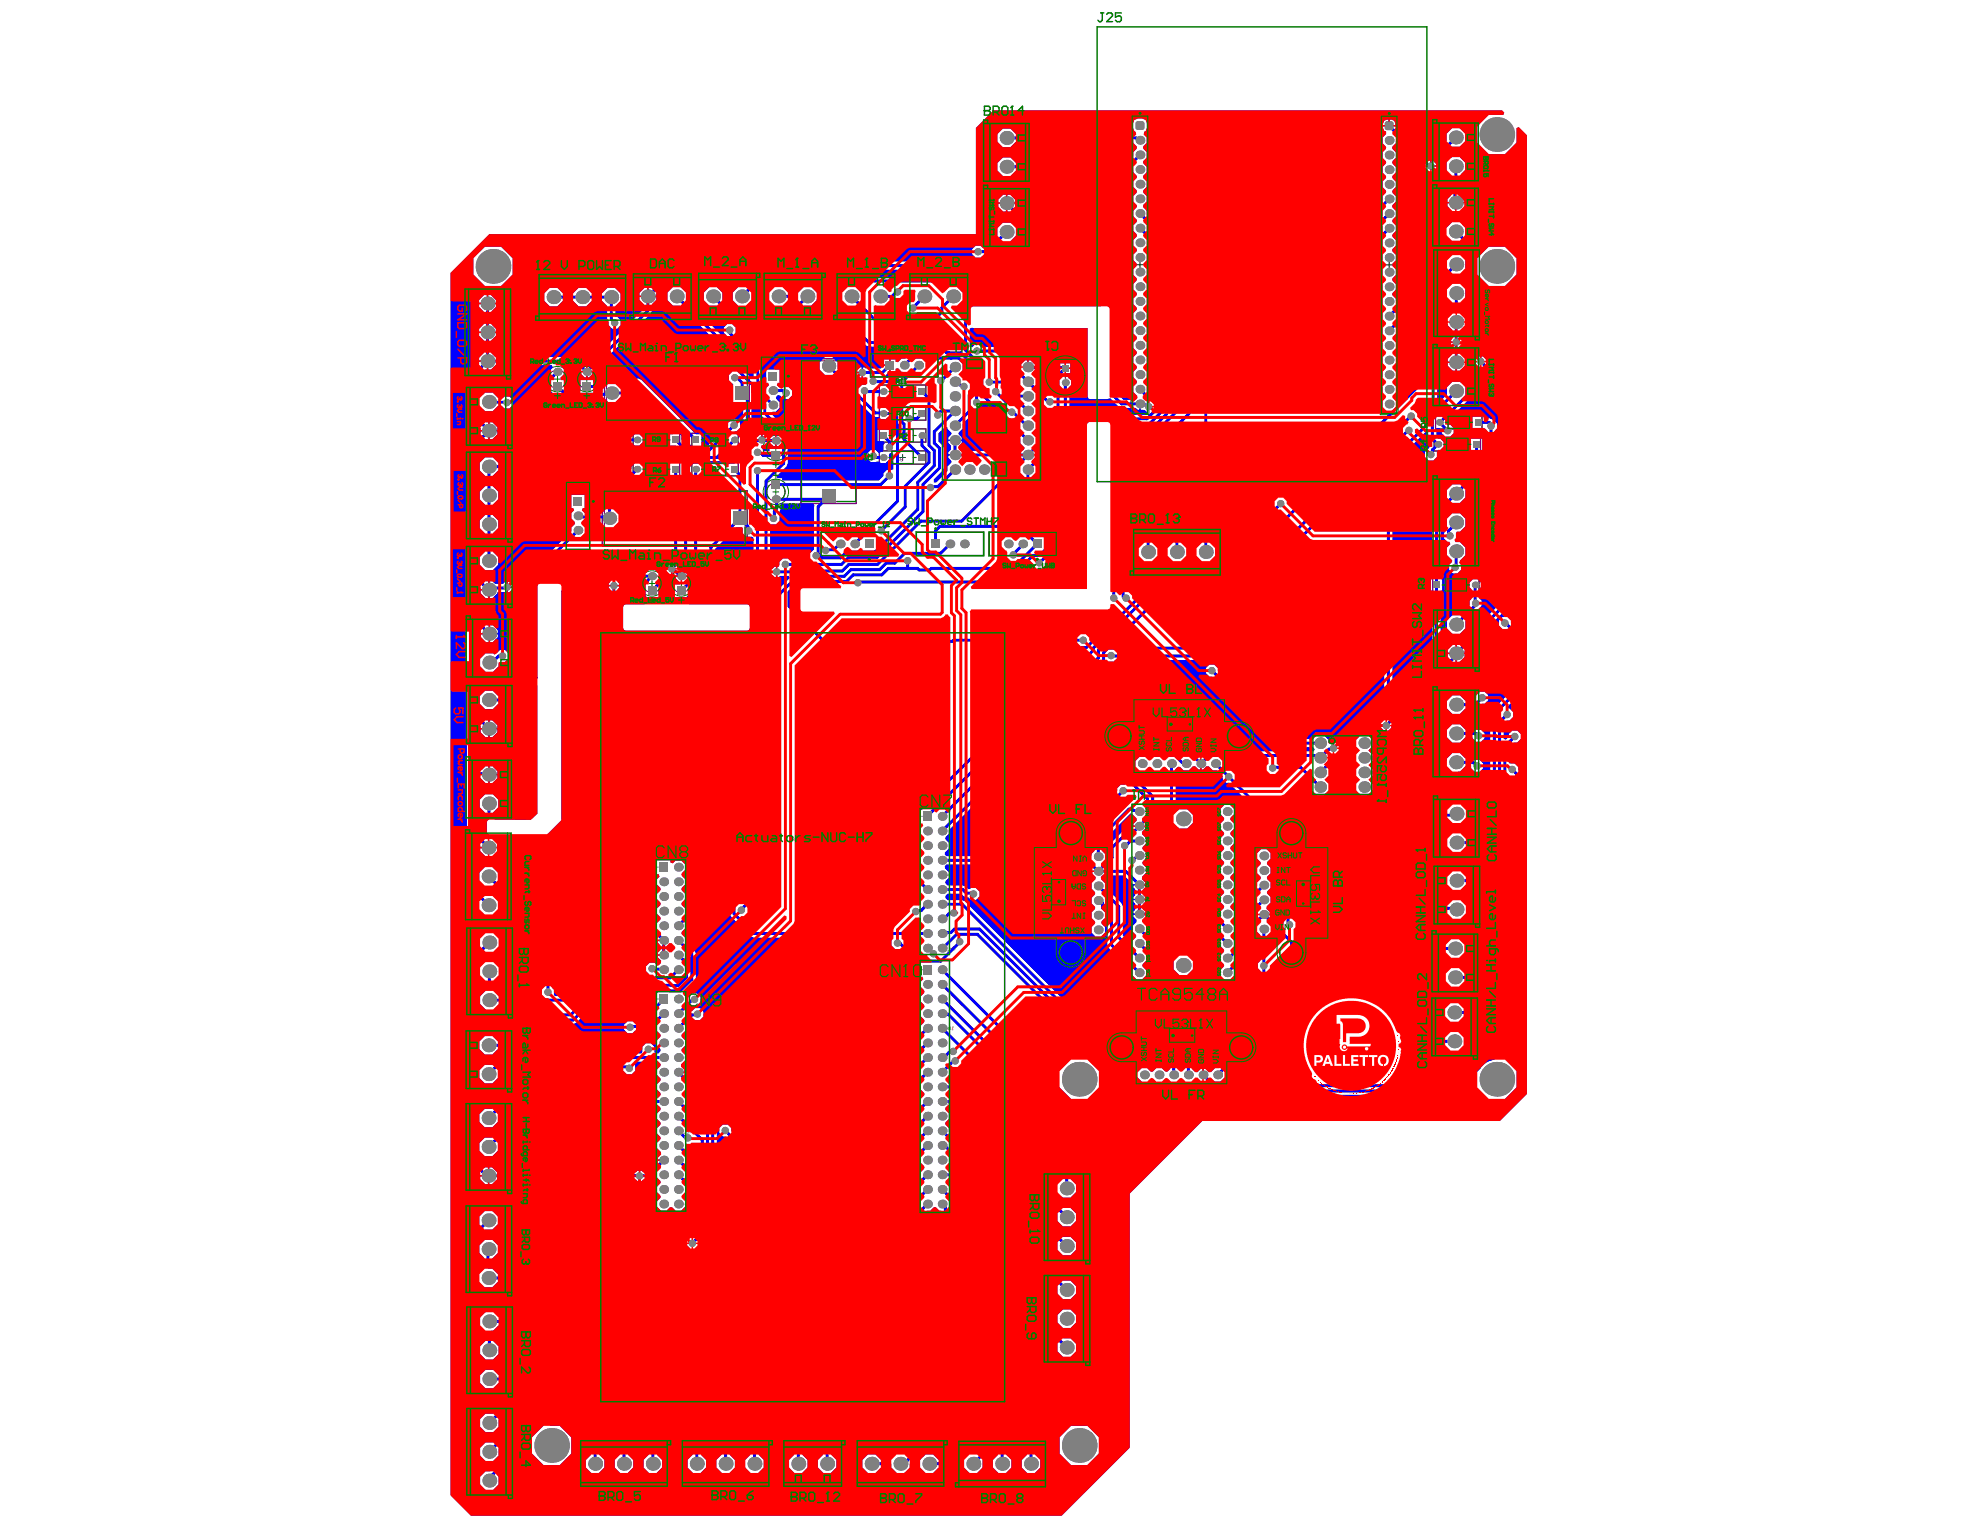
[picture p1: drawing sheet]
<svg xmlns="http://www.w3.org/2000/svg" width="279mm" height="216mm" viewBox="0 0 279 216" stroke-linecap="round" stroke-linejoin="round" font-family="sans-serif">
<g fill="none" stroke="#000" stroke-width=".14">
<path d="M160.5 37.4h.8M160.9 37v.8M195.6 37.4h.8M196 37v.8M95.1 55.5h.8M95.5 55.1v.8M127 55.3h.8M127 58.4h.8M127.4 54.9v.8M127.4 58v.8M149.9 53h.8M150.3 52.6v.8"/>
<path d="M205.4 59.6h.9M205.8 59.2v.8M92.2 62.1h.8M92.2 66.2h.8M92.6 61.7v.8M92.6 65.8v.8M94.8 73.1h.8M95.2 72.7v.8M100.5 62.1h.8M100.5 66.2h.8M100.9 61.7v.8M100.9 65.8v.8"/>
<path d="M116.5 60.8h.8M116.9 60.4v.8M127 61.5h.8M127 64.6h.8M127.4 61.1v.8M127.4 64.2v.8M205.2 62.7h.8M205.6 62.3v.8M205 82.5h.8M205.4 82.1v.8"/>
</g>
<g fill="#008000">
<path d="M136.4 50.7h2.2v1.2h-2.2z"/>
<path d="M139.9 65.2h2.1v2h-2.1z"/>
<path d="M137.9 57h4.1v4.1h-4.1z"/>
</g>
<g fill="none" stroke="#008000" stroke-width=".14">
<path d="M159.6 16.2h2.5v42.3h-2.5zM159.8 16.5h2.1v41.7h-2.1zM194.8 16.2h2.5v42.3h-2.5zM195 16.5h2v41.8h-2zM78.3 53.5h.8M78.7 53.1v.8M82.4 53.5h.8M82.8 53.1v.8M107.4 50.3h3.4v9.6h-3.4zM108.7 55.1h.8M109.1 54.7v.8M122.8 49.8h9.6v3.4h-9.6z"/>
<path d="M127.2 51.5h.8M127.6 51.1v.8M79.9 68h3.4v9.6h-3.4zM81.2 72.8h.8M81.6 72.4v.8M109.1 69.4h.8M109.1 63.2h.8M109.5 62.8v.8M109.5 69v.8M115.8 75h9.6v3.5h-9.6zM120.2 76.8h.8M120.6 76.3v.9"/>
<path d="M129.2 75h9.7v3.5h-9.7zM133.6 76.8h.9M134.1 76.3v.9M139.5 75h9.6v3.5h-9.6zM143.9 76.8h.8M144.3 76.3v.9M91.6 82.3h.8M92 81.9v.8M95.7 82.3h.8M96.1 81.9v.8"/>
<circle cx="78.7" cy="53.5" r="1.79"/>
<circle cx="82.8" cy="53.5" r="1.79"/>
<circle cx="109.5" cy="69.4" r="1.79"/>
<circle cx="109.5" cy="63.2" r="1.79"/>
<circle cx="92" cy="82.3" r="1.79"/>
<circle cx="96.1" cy="82.3" r="1.79"/>
</g>
<g fill="none" stroke="#008000" stroke-width=".16">
<path d="M85.3 51.6h20.4v7.8h-20.4zM113 50.6h7.8v20.4h-7.8zM124.1 54.3h6.5v1.9h-6.5zM124.1 57.4h6.5v1.9h-6.5zM202.6 58.7h6.5v1.8h-6.5zM85 69.2h20.4v7.8h-20.4zM89.3 61.1h6.6v1.9h-6.6zM89.3 65.3h6.6v1.8h-6.6zM97.6 61.1h6.6v1.9h-6.6zM97.6 65.3h6.6v1.8h-6.6zM124.1 60.5h6.5v1.9h-6.5zM124.1 63.6h6.5v1.9h-6.5z"/>
<path d="M202.4 61.8h6.5v1.8h-6.5zM202.2 81.6h6.5v1.9h-6.5z"/>
<circle cx="150.3" cy="53" r="2.85"/>
</g>
<g fill="none" stroke="#800080" stroke-width=".16">
<path d="M85.3 51.6h20.4v7.8h-20.4zM85.6 51.6h19.9v7.7h-19.9zM113 50.6h7.8v20.4h-7.8zM113.1 50.9h7.7v19.9h-7.7zM124.1 57.4h6.5v1.9h-6.5zM124.1 54.3h6.5v1.9h-6.5zM125.9 54.4h3v1.7h-3zM125.9 57.5h3v1.7h-3zM202.6 58.7h6.5v1.8h-6.5zM204.3 58.7h3.1v1.8h-3.1zM85 69.2h20.4v7.8h-20.4zM85.3 69.3h19.8v7.7h-19.8z"/>
<path d="M89.3 61.1h6.6v1.9h-6.6zM89.3 65.3h6.6v1.8h-6.6zM91.1 61.2h3v1.7h-3zM91.1 65.4h3v1.7h-3zM97.6 61.1h6.6v1.9h-6.6zM97.6 65.3h6.6v1.8h-6.6zM99.4 61.2h3v1.7h-3zM99.4 65.4h3v1.7h-3zM124.1 60.5h6.5v1.9h-6.5zM124.1 63.6h6.5v1.9h-6.5zM125.9 60.6h3v1.7h-3zM125.9 63.7h3v1.7h-3z"/>
<path d="M202.4 61.8h6.5v1.8h-6.5zM204.1 61.8h3v1.8h-3zM202.2 81.6h6.5v1.9h-6.5zM203.9 81.7h3v1.7h-3z"/>
</g>
<g fill="none" stroke="#800080" stroke-width=".14">
<path d="M107.4 50.4h3.3v9.4h-3.3zM122.9 49.9h9.4v3.3h-9.4zM79.9 68.1h3.3v9.4h-3.3zM115.9 75.1h9.4v3.3h-9.4zM129.3 75.1h9.5v3.3h-9.5zM139.6 75.1h9.4v3.3h-9.4z"/>
<circle cx="78.7" cy="53.5" r="1.3"/>
<circle cx="82.8" cy="53.5" r="1.3"/>
<circle cx="150.3" cy="53" r="2.77"/>
<circle cx="109.5" cy="63.2" r="1.3"/>
<circle cx="109.5" cy="69.4" r="1.3"/>
<circle cx="92" cy="82.3" r="1.3"/>
<circle cx="96.1" cy="82.3" r="1.3"/>
</g>
<g fill="#800080">
<path d="M127.9 61h.3v.2l-.3 .2 .3 .1h-.4l.3-.4v-.1l-.2 .1z"/>
<path d="M126.6 55.3l.1 .4 .1-.1-.1 .2z"/>
<path d="M126.2 55.3l.1 .4 .1-.1-.1 .2z"/>
<path d="M126.6 58.4l.1 .4 .1-.1-.1 .2z"/>
<path d="M95.2 55.7h.2v-.2h.1v.5h-.4l.3-.1v-.1z"/>
<path d="M94.9 55.5v.4l.1-.1-.1 .2z"/>
<path d="M100.2 66.2h.1v.2l-.2 .3h.3h-.4z"/>
<path d="M205.1 59.6l.2 .1v.1l-.2-.1v.2h.2v.2h-.3h.2v-.2h-.2z"/>
<path d="M206 82.1h.2v.2l.1 .1-.1 .1h-.2l-.1-.1 .2 .1 .1-.1-.1-.1 .1-.2-.2 .1z"/>
<path d="M126.6 64.6l.1 .4 .1-.1-.1 .2z"/>
<path d="M94.9 73.4h.2v-.3h.1v.6h-.4l.3-.1v-.2z"/>
<path d="M94.4 73.1h.4l-.3 .4 .2 .1v-.1a.14 .14 0 0 1-.1 .2 .14 .14 0 0 1-.2-.1 .14 .14 0 0 1 .1-.2l.2-.2z"/>
<path d="M116.4 60.5v.3h.2l.1-.3v.3h.2h-.5z"/>
<path d="M116.4 60.2l.4-.1 .1 .2-.1 .1a.12 .12 0 0 0 .1-.2 .12 .12 0 0 0-.2 0l-.1 .1v-.1h-.2l.1 .2z"/>
<path d="M150.3 53.1l.4-.1 .1 .1v.3h-.1l.1-.3h-.3l-.1 .1 .1 .3-.2-.2z"/>
<path d="M150.3 53.7h.4v-.1l.1 .1z"/>
<path d="M127.4 61v.2l.3-.1-.1-.1zM127.4 60.9l.4 .1-.1 .2h-.1l.2 .3-.2-.3h-.2v.3z"/>
<path d="M92.3 62.4v.2h.2v-.2zM92.2 62.1l.2 .2h.1v-.2h.1v.5h-.4v-.2l.1-.1z"/>
<path d="M91.8 62.5a.15 .15 0 0 0 .3 0 .15 .15 0 0 0-.3 0zM91.8 62.2l.2-.1h.1v.1l-.2-.1-.1 .1v.1h.2h.1l-.1 .3-.2-.1z"/>
<path d="M101 61.6v.2l.2-.1v-.1zM100.9 61.6h.4v.2l-.1 .1 .2 .2-.3-.2h-.1l-.1 .2z"/>
<path d="M101.5 61.7a.08 .08 0 0 0 .1 0 .08 .08 0 0 0-.1 0zM101.5 61.9a.11 .11 0 0 0 .2 0 .11 .11 0 0 0-.2 0zM101.4 61.6h.3v.5l-.3-.1z"/>
<path d="M92.3 66.5v.2h.2v-.2zM92.2 66.2l.2 .3h.1v-.3h.1v.5h-.4v-.2h.1z"/>
<path d="M91.8 66.3l.1-.1 .2 .1-.1 .4h-.2l.2-.1v-.1h-.2zM91.8 66.4a.15 .15 0 0 0 .3 0 .15 .15 0 0 0-.3 0z"/>
<path d="M127 55.6v.1h.3v-.1zM126.9 55.3l.3 .2h.1v-.2h.1v.5l-.4-.1v-.2h.1z"/>
<path d="M127 58.7l.1 .1h.2v-.1zM126.9 58.4l.2 .2h.2v-.2h.1v.5l-.4-.1v-.2h.1z"/>
<path d="M126.2 58.5v.2a.13 .13 0 0 0 .2 .1 .13 .13 0 0 0 0-.2v-.2zM126.2 58.4l.2 .1v.4l-.3-.1z"/>
<path d="M100.6 66.5v.2h.2v-.2zM100.4 66.2l.3 .3h.1v-.3h.1v.5h-.4v-.2h.1z"/>
<path d="M205.5 59.9v.2h.3v-.2zM205.4 59.6l.2 .2h.2v-.2v.5h-.4l.1-.2 .1-.1z"/>
<path d="M205.3 63v.2h.3v-.2zM205.2 62.7l.2 .2h.2v-.2v.5h-.4v-.2l.2-.1z"/>
<path d="M204.9 62.9v.2l.2-.2zM204.9 62.7v.1h.2l-.2 .4-.1-.3z"/>
<path d="M205.5 82.1v.2l.3-.1-.1-.1zM205.4 82l.4 .1v.2h-.1l.2 .2-.3-.2h-.1l-.1 .2z"/>
<path d="M127 64.9l.1 .1h.2v-.1zM126.9 64.6l.3 .2h.1v-.2h.1v.5l-.4-.1v-.2h.1z"/>
</g>
<g fill="none" stroke="#c0c073" stroke-width=".14">
<path d="M96.3 130.6h.3M96.7 130.5h.3l-.1 .3h-.2zM97.2 130.8h.1M97.2 130.4h.1M97.2 130.4v.4M97.2 130.4l.1 .1M133.5 123.5h.3M133.9 123.3h.3l-.1 .4-.2-.1zM133.9 134.1l-.2 .1M134 133.9l.2-.1 .1 .4h-.2zM134.4 123.7h.1M134.5 123.3h.1"/>
<path d="M134.5 123.3v.4M134.6 133.7h-.2v.2l.3 .1-.2 .1M96.3 149.2h.3M96.7 149.1h.3l-.1 .3h-.2zM96.7 159.9l-.2 .1M96.8 159.6h.2l.1 .3-.2 .1zM97.2 149.4h.1M97.2 149h.1M97.2 149v.4M97.2 149l.1 .1M97.4 159.4l-.2 .1 .3 .3-.2 .1M133.5 145.1h.2"/>
<path d="M133.9 145h.2v.3l-.2-.1zM133.9 155.7l-.3 .1M134 155.5h.2l.1 .3h-.3zM134.3 145.3h.2M134.4 144.9h.1M134.4 144.9v.4M134.4 144.9l.1 .1M134.6 155.3l-.3 .1 .4 .2-.2 .1M96.7 169.9h-.3M96.8 169.7l.3 .1-.1 .3h-.2zM97.2 169.8h.1M97.2 169.8l.1 .1"/>
<path d="M97.3 169.9v.2l.2-.1M97.3 169.9h.1M97.5 169.8l-.2-.1-.1 .1M133.8 165.8h-.3M134 165.6l.2 .1v.3l-.2-.1zM134.4 165.7h.1M134.4 165.7v.1M134.4 165.8v.2l.2-.1M134.5 165.8h-.1M134.6 165.6h-.2v.1"/>
</g>
<g fill="none" stroke="#c0c073" stroke-width=".16">
<path d="M129.2 115.6h.2M129.3 114.8h.1M129.3 114.8v.8M129.3 114.8l.1 .1M129.7 115.2h.5M91.9 122.8h.3M92.1 122h.1M92.1 122v.8M92.1 122l.1 .1M92.5 122.4h.5M129.2 137.2h.2M129.3 136.4h.1"/>
<path d="M129.3 136.4v.8M129.3 136.4l.1 .2M129.7 136.8h.5M91.9 141.4h.3M92.1 140.6h.1M92.1 140.6v.8M92.1 140.6l.1 .1M92.5 141h.5"/>
</g>
<g fill="#00f">
<path d="M94.7 80.3h.2v.7l1.1 1.4-.8 .1v1.4h-2.3v-.6l1.3-1.3 .1-.4v-.5l.4-.1z"/>
<path d="M165.9 108.5l.5-.3 .6 .5h.8l.5-.5 .4-.1 .4 .5h.2v-.8h.3v.8h.2l.4-.5h.3l.6 .6h.6l.8 .9v.4l.5 .5h.4l6.3 6.2 .7 .2 .8 .8-.1 12.8-.3 .2-1.5-1.6h-1v-.2h.9v-.2l-.5-.5v-.2l.6-.6v-.8l-.5-.7 .5-.6v-.8l-.5-.6 .5-.7v-.7l-.5-.7 .5-.6v-.8l-.6-.6h-.7l-.6 .6v.8l.5 .6-.5 .7v.7l.5 .7-.5 .6v.5l-2.9 2.9-.1 .5-.4 .1-.3-.3-.1-.2 .1-.2 .4-.5v-.8l-.5-.6 .5-.6v-.8l-.5-.7 .5-.6v-.8l-.5-.6 .5-.7v-.8l-.5-.6 .5-.7v-.7l-.5-.7 .5-.6v-.8l-.5-.6 .5-.7v-.8l-.5-.5h-.8l-.6 .5v.8l.5 .7-.5 .6v.8l.5 .6-.5 .7v.7l.5 .7-.5 .6v.8l.5 .7-.5 .6v.8l.5 .6-.5 .7v.8l.5 .6-.5 .6v.8l.5 .7-.5 .6v.3l-.3 .1-6-6v-6.2l.3-.1 .2 .2h1.1l.8-.8v-1.1l-.8-.8h-1.1l-.2 .2-.3-.1z"/>
<path d="M155.6 118.7l3.9-3.9 .3 .1 .6 .6v.3l-.5 .4v.3h.9v.2h-1l-.5 .5h-.6l-.4 .2-1.8 1.8-.1 .4v1l-.2 .1-.3-.2-.3-.4z"/>
<path d="M133.5 122h19.7l.9 .8h.9v.2h-.9v.3l.5 .4v.4l-.6 .5v.8l.6 .6-.6 .7v.8l.6 .6-.6 .7v.7l.6 .7-.6 .6v.8l.6 .6h.8l.5-.6v-.8l-.5-.6 .1-.2 .4-.4 .4 .3v3.4l.1 .4 3.4 3.4v.6l.6 .5h.8l.5-.5v-.8l-.5-.7 .5-.6v-.3l.3-.1 2.1 2.1v.5l.2 .4 .7 .8v11.9l-.4 .4-.6-.6h-.8l-.7 .6-.6-.6h-.8l-.7 .7-24.2-24.2-.4-.2h-2.1l-.3-.4 .3-.5h1.9l.3 .3 .7 .2 .4 .4h.7l.5-.5v-.7l-.5-.5h-.7l-.1 .2h-.3l-.3-.4-.5-.1h-2.1l-.3-.5 .5-.6v-.8l-.6-.6v-.3z"/>
<path d="M106 56.4l.4-.1 .9 1v1l.2 .4 2.4 2.4-.2 .3h-.1v1.6h.4v.4h-1.4v.3h-.7l-.5-.6 .1-.3h.4h1.1l.2 .2h.2v-1.6h-.2l-.2 .2h-.9l-.3-.2h-.2v.7h-.2v-.7h-.2l-.2 .2-.5 .1-.4-.3z"/>
<path d="M80 83.7l1.8-1.8h4.1l.1 .3-.1 .1v.2h1.5v-.2l-.2-.1 .1-.3h2.9l.2 .3-.1 .2v1.8l.2 .4 .5 .4v.3h-2.7l-.3 .1-.1 .2v3l.1 .3 .3 .1h17.1l.3-.1 .1-.3v-3l-.1-.2-.3-.1h-8.2l-.1-.3 .2-.1 3.4-3.4 .2-.4v-3.6l3.1-3.1h.5l.3 .1v.7l.5 .5h.7l.3 .1v43.4l-9.3 9.4-.3-.1v-.3l-.5-.7 .5-.6v-.8l-.5-.6 .5-.7v-.8l-.5-.6 .5-.6v-.8l-.6-.6h-.8l-.4 .4-.3-.1v-.3h-1.9v2h.2l.2 .3-.4 .3v.8l.5 .7-.5 .6v.8l.5 .6-.5 .7v.8l.5 .6-.5 .6v.3l-.3 .1-5.2-5.2v-42.3l.2-.2v-.2h-1.5v.2l.2 .2v42.6l.1 .4 6.5 6.5h1v.2h-.9v.2l.3 .3v.9l-.3 .2v.3h.9v.2h-.9v.2l.5 .5v.3l-.3 .3h-.3l-.3-.4h-.7l-.5 .5v.7l.4 .4-.2 .4h-7.5l-.4 .1-2.6 2.7h-2.6l-.1-1-.3-.2v-7.4l-.2-.4-7.5-7.4v-1.1l-.7-.7v-.4l2.4-2.4h4.4l.4-.2 3.1-3.2 .2-.4z"/>
<path d="M96.7 130.5l6-6 .3 .1v4.3l.2 .4 2.8 2.8 .4 .2h19.4l.1 .3-.1 .1v.7l.5 .5h.7l2.1 2.1 .4 .2h.4v1.6h.3l.1 .4-.4 .3v.8l.6 .6-.6 .7v.8l.6 .6-.6 .6v.8l.6 .7-.6 .6v.5l-27.7 27.8-.3-.2v-1.4l2.5-2.5 .2-.4v-7.3l-.2-.4-1.2-1.2v-.4l-.5-.5h-.7l-.5 .5v.7l.5 .5h.4l1 1v6.9l-1.9 1.9-.3-.1v-14l-.2-.4-4.4-4.3h-.9v-.2h.9v-.2l-.5-.5v-.3l.6-.6v-.8l-.5-.6 .5-.6v-.8l-.5-.5v-.2v-.2l.5-.4v-.5l1.2-1.2 .2 .1h.7l.5-.5v-.7l-.5-.4h-.7l-.4 .3-.5 .2-.2-.2 .7-.7h.7l.4-.5v-.7l-.4-.5h-.7l-.7 .7-.3-.2-.1-.2v-.5l1.4-1.4 .2-.4v-3.6l-.2-.4-1.3-1.4v-.5l-.5-.6 .5-.7z"/>
<path d="M67 118.9l.3-.1 .5 .4v.3h1.1v.2h-1.1v.4l.7 .7v.3l-1.2 1.2-.3-.1z"/>
<path d="M168.3 136.1l.3-.1 4.5 4.4 .4 .2h1.2l.4-.2 1.8-1.8 .2-.4v-6.7h.3l.4 .4v3.8l-.3 .2v.7l.3 .3v8l-5.8 5.8h-.6l-.6 .6h-.2l-.5-.5h-.2v.9h-.2v-.9h-.3l-.4 .5h-.4l-.3-.4v-11.7l-.2-.4-.9-.9 .2-.3h.1l.8-.8z"/>
<path d="M197 19.9l.3-.1 7.4 7.4v.4l-.4 .5v.4h1.1v.2h-1.1v.4l.2 .2-.1 .4-4.8 4.8-.2 .4v5.5l-2.1 2.2-.3-.2v-.2l-.6-.7 .6-.6v-.8l-.6-.7 .6-.6v-.8l-.6-.6 .6-.7v-.7l-.6-.7 .6-.6v-.8l-.6-.7 .6-.6v-.8l-.6-.6 .6-.7v-.7l-.6-.7 .6-.6v-.8l-.6-.7 .6-.6v-.8l-.6-.6 .6-.7v-.7l-.6-.7 .6-.6v-.8l-.6-.7 .6-.6z"/>
<path d="M97.3 78.5h.3v2.6l-.4 .3-.3-.1v-.3l-.4-.5h-.3v.8h-.2v-.8l-.3-.3 1.5-1.5z"/>
<path d="M110.2 71h4.5l.2 .4v6.2l-.6 .5v.7l-.1 .3h-2.8l-.2-.3h-.7l-.5 .5-.1 .7h-.2v1.4h.2l.1-.1h1.3l.2 .3-2.5 2.4-.3-.1v-2.6l.3-.2 .3 .3h.2v-1.4h-.2l-.3 .3-.3-.2v-6l.8-.1 .5-.5v-.7l-.1-.1v-.4l.3-.5z"/>
<path d="M132.4 61.2l1-1 .3 .1v.2l.6 .6-.5 .6v.3h1.9v-.3l-.5-.6 .6-.6v-.7l1.4-1.3 .1-.4v-.4l.9-.1 .5-.4v-.2l.3-.1 5 5v.7l.6 .6-.3 .4h-8.8l-.2-.2v-.5l.4-.4v-.3h-1.9v.3l.4 .4v.5l-.4 .4v.3h1v.2h-1v.3l.5 .6-.6 .6v.7l-1.6 1.6h-.3v-.4l1.2-1.3 .2-.4v-2.7l-.2-.4-.6-.6z"/>
<path d="M156.3 93.4h.8l.2-.3h38v6.1l-3 3h-.7l-.4 .2-1.2 1.2-.2 .4v.6l-.7 .8-.6-.5h-.2v.7h-.2v-.7l-.3 .1-.4-.2v-.4l-.6-.7h-1l-.5 .6h-3.8l-9.7-9.6v-.4l-.4-.5h-.7l-.5 .5v.7l.5 .5h.3l9.8 9.8 .4 .1h4.1l.2 .3-.1 .3h-14.8l-.4 .2-.5 .5h-.5l-1.2-1.2-.4-.2h-7.2l-.4 .2-2.3 2.3-.2 .4v.7l.2 .4 1.1 1.1-.1 .3h-.6l-.5 .5v.4l-2.3 2.3-.1 .4v3.2l-.6 .6-.2 .4v1.6l-.4 .4v.3l-.3 .1-.3-.1h-19.9l-.2-.2v-.3l.6-.6v-.8l-.5-.6 .5-.6v-.6l22.2-22.2 .2-.4z"/>
<path d="M161.6 116.6l.2-.1 .3 .1v6l.2 .4 9.9 10v.5l.5 .7-.5 .6v.8l.5 .6-.5 .7v.6l-.3 .1-9-9-.4-.2h-1.1l-.1-.9 .3-.2v-.3h-1.7v.3l.3 .2v.9l-.3 .2v.3h.9v.2h-.9v.2l.5 .5v.3l-.6 .6v.8l.5 .6-.5 .6v.3l-.3 .1-1.1-1v-4.2l-.1-.4-2.4-2.4v-.5l-.5-.5v-.3l.2-.3h3l1.2 1.3h1.8v-.3l-.5-.4 .1-.4 .5-.5v-.8l-.5-.6 .5-.7v-.8l-.5-.6 .5-.7v-.7l-.5-.6-.1-.3 .5-.5zM159.9 125v.2l.3 .3v.8l-.3 .3v.2h1.7v-.2l-.3-.3v-.8l.3-.3v-.2z"/>
<path d="M136.8 46.4l.4-.2 .1 .1h16.2v9.7l.1 .2 .2 .1h2.4l.5-.1 1.2 1.2 .4 .2h2l.2 .2h.3v-.8h.2v.8a.68 .68 0 0 1 .9 .5l-.3 .2h-7.8l-.4 .2-2.2 2.1-.3-.1v-6.1l.2-.3v-.6l-.4-.5h-.3l-.1-.3 .2-.2h.5v-.6h-.7v-.1h-.1v-.7h-4.3l-.5-.4h-.2v.9h-.3v-.9h-.2l-.6 .5v.3l-.3 .1-2.7-2.7-.4-.1h-2.2l-.3-.3h-.7l-.3 .3-.4-.1zM150.4 51.3v.6h.6v-.6z"/>
<path d="M202.8 46.8l1.2-1.2 .3 .1v.2l.6 .6v1.3l-.1 .2v.2h.7v.2h-.7v.2l.1 .1v1.3l-.6 .6v.4h1.2v.1h.1v1.2h.4l.1-.2 .3 .2v1.6l-.3 .1-.1-.1h-1.1l-.7 .8v1l-1.1 1-.3-.1zM204.3 51.2v.4l.7 .7h.4v-1.1z"/>
<path d="M63.6 38.5l5.5-5.5h68.6v-14.9l2.3-2.3v-.2h71.9l.4 .3-.2 .3h-2l-1.6 1.6v2.3l1.6 1.7h2.3l1.6-1.7v-2l.3-.2 1.2 1.2v135.3l-3.9 3.8h-41.9l-10.3 10.2v35.9l-9.6 9.6h-83.3l-2.9-2.9zM196.1 16.9v.7h.8l-.2-.6zM195.3 17l-.1 .6h.7v-.7zM67.6 47v.4l.6 .6v1.9l-.6 .6v.4h1.2v.1h.1v1.1h.4l.6-.6h8l.1 .4-.2 .2v.4l-.6 .7-.2 .4v1.7l.2 .4 6.7 6.8 .4 .2h5.1l.2 .2h.6l.5-.5v-.7l-.5-.4h-.6l-.2 .2h-4.8l-5.1-5 .2-.3h5.6l.5 .5h1l.7-.7h2.7l4.9 5-.1 .3h-.4v1.6h.7l.5 .4-.6 .7h-12.1l-.4 .2-1.2 1.1h-11.2l-.8-.8h-1l-.8 .8v1.1l.7 .7v1.5l-.7 .8v1l.7 .8v1.5l-.7 .7v1.1l.7 .7v2.7l-.7 .7v1.1l.8 .7h1l.8-.7v-1.1l-.7-.7v-2.7l.7-.7v-1.1l-.7-.7v-1.5l.7-.8v-1l-.7-.8v-1.5l.7-.7h11.5l.4-.2 1.1-1.1h6.2v.4l-.4 .4v.3l-3.5 3.5-.2 .4v1.8l-.4 .5h-2.5l-.4-.4 .1-.3h.3v-1.9h-1.9v1.9h.3l.1 .3-.4 .4v.8l.5 .6-.5 .6v.5l-5.4 5.4-.1 .4v14.7l-2.8 2.8h-2l-.8-.7h-1l-.8 .7v1.1l.8 .8h1l.8-.8h2.2l.5-.1 2.5-2.6 .3 .1v18.1l-.9 .9h-5.1l-.2-.4v-.7l.7-.7v-1.1l-.8-.7h-1l-.8 .7v1.1l.7 .7v.5l-.3 .3-.2 .4v1.5l-.3 .2-.6-.6v-6.9l.4-.3h.4l.7 .8h.4v-2.4h-.4l-.5 .5h-.4l-.6-.6v-5.9l.3-.1 .5 .5v.2h1.1v-1h-.3l-1.6-1.6v-11.4l.3-.2 .6 .6v.2h1v-1.1h-.2l-1.7-1.6v-4l.3-.1 .5 .4v.2h1.1v-1.1h-.4l-1.5-1.5v-17l1.6-1.5h.3v-1.1h-1.1v.2l-1.7 1.8-.2 .4v76l-.2 .2-.2 .4v2.5l.2 .4 .2 .2v20.7l.1 .4 1.7 1.7h1.1v-1.1h-.3l-.1 .1-1.4-1.3v-20l.3-.1 1 .9 .4 .2h12.2l.4-.2 3.2-3.1 7.6-.1 .4 .3-2.8 2.8-1.1-.1-.5 .5v.7l.5 .5h.7l.3-.4 .5-.1 .2 .3-1.3 1.3h-18.8l-.7-.7h-1.1l-.8 .8v1l.8 .8h1.1l.7-.7h19l.4-.2 2.8-2.8 .3 .1v.3l.5 .6-.5 .7v.8l.5 .6-.3 .5h-.5l-.1-.3v-.7l-.5-.5h-.7l-.5 .5v.7l-.1 .3h-19.2l-.4 .1-1.5 1.5h-1l-.8 .7v1.1l.8 .8h1.1l.7-.8v-1l1.3-1.3h4.2l.1 .3-6.4 6.4h-1l-.8 .7v1.1l.8 .8h1.1l.7-.8v-1l6.2-6.2h11.6l.5 .5h.6l.5-.5v-.7l-.2-.3 .1-.3h3.4l.3 .5-.5 .6v.8l.5 .6-.5 .7v.8l.5 .6-.3 .5h-17.5l-.5 .1-5.5 5.5h-1l-.8 .8v1.1l.8 .7h1.1l.7-.7v-1l5.4-5.4h17.3l.3 .5-.5 .6v.8l.5 .6-.5 .7v.8l.5 .6-.5 .6v.8l.6 .6v.3l-.5 .5v.2h.9v.2h-1l-1.5 1.5h-.5l-.3-.1v1.5h.1l.2-.2h.8l.4-.2 .5-.5 .3 .1v.3l.5 .6-.5 .6v.8l.5 .7-.5 .6v.8l.6 .5h.8l.6-.5 .2 .1 .5 .6-8.7 8.8h-16.5l-.7-.8h-.6l-.1-.3 .5-.4 .1-.7 .8-.8v-1.1l-.7-.7h-1.1l-.8 .7v1.1l.7 .6v.2l-.9 .9-.3-.1v-3.5l1.4-1.4h1l.7-.8v-1l-.7-.8h-1.1l-.8 .8v1l-1.5 1.6-.2 .4v6.7l.2 .4 1.2 1.2 .4 .2h2.2l.4-.2 .6-.6h12.1l.1 .3-2 2h-3.3l-.6-.3h-8.8l-.4 .1-.9 .9-.1 .4v1.4l.1 .4 1.4 1.4v.3l-.8 .7v1.1l.8 .7h1.1l.8-.7v-1.1l-.8-.7v-.6l-.1-.4-.3-.2 .1-.3h.3l.7-.8h13.6l.4-.1 3-3h.8l.4-.2 8.2-8.1a1.42 1.42 0 0 1 .8 .7l-17.7 17.7h-9.5l-.7-.7h-1.1l-.8 .8v1l.8 .8h1.1l.7-.7h3.1l.2 .3-4.1 4h-1l-.8 .8v1l.8 .8h1.1l.8-.8v-1l4.3-4.4h2.1l.1 .3-7.4 7.4h-1l-.8 .7v1.1l.8 .8h1.1l.8-.8v-1l7.7-7.7h1.6l.1 .3-10.6 10.6h-.7l-.8 .8v1.1l.8 .7h1.1l.8-.7v-1.1l-.2-.2 4.6-4.6 .3 .2v1.3l1.6 1.6h2.3l1.6-1.6v-2.3l-1.6-1.6h-1.4l-.1-.3 3.5-3.5h2.3l.4-.2 .2 .3-.3 .3-.2 .4v7.1l-.7 .7v1.1l.7 .8h1.1l.8-.8v-1.1l-.7-.7v-6.9l45-45 .3 .1v.3l.6 .6-.6 .6v.6l-42.3 42.2-.1 .4v7.1l-.8 .7v1.1l.8 .8h1.1l.8-.8v-1.1l-.8-.7v-6.8l2.9-2.9 .2 .2-.2 .4v9.1l-.7 .7v1.1l.8 .8h1.1l.7-.8v-1.1l-.7-.7v-8.8l5-5 .2 .2-.2 .4v13.2l-.7 .7v1.1l.8 .8h1.1l.7-.8v-1.1l-.7-.7v-12.9l2.8-2.9 .3 .2-.2 .4v15.2l-.7 .7v1.1l.8 .8h1l.8-.8v-1.1l-.7-.7v-14.9l26.6-26.7 .3 .1v.3l.6 .6-.6 .7v.5l-23.8 23.9-.2 .4v15.1l-.7 .7v1.1l.7 .8h1.1l.8-.8v-1.1l-.8-.7v-14.9l5-4.9 .2 .2-.1 .4v19.2l-.8 .7v1.1l.8 .8h1.1l.7-.8v-1.1l-.7-.7v-19l2.9-2.8 .2 .2-.2 .4v21.2l-.7 .7v1.1l.8 .8h1.1l.7-.8v-1.1l-.7-.7v-21l13.5-13.5h.5l.6-.5 .7 .5h.2v26.6l-8.5 8.6-.8-.8h-1l-.8 .8v1.1l.8 .8h1l.8-.8 .6-.1 .6-.6 .3 .1v.6l.7 .8h1.1l.8-.8v-.6l9.6-9.6h.4v4.8l-4.3 4.3h-1.7l-.7-.8h-1.1l-.8 .8v1.1l.8 .8h1.1l.7-.8h1.9l.4-.1 1.1-1.1 .2 .2v1l.8 .8h1.1l.7-.8v-1l1.7-1.7 .2-.4v-35.3l.3-.2v36.8l-.7 .7v1.1l.8 .8h1.1l.7-.8v-1.1l-.7-.7v-37.3l-.2-.4-7.9-7.9v-.5l-.5-.7 .5-.6v-.8l-.5-.6 .3-.5h6l5.2 5.2v44.1l-.7 .7v1.1l.7 .8h1.1l.8-.8v-1.1l-.7-.7v-18.4l.3-.1 2.8 2.9v1l.8 .8h1.1l.7-.8v-1.1l-.7-.7h-1.1l-3.2-3.3v-6.1l.3-.1 2.1 2.1v1.1l.8 .7h1.1l.7-.7v-1.1l-.7-.8h-1.1l-2.5-2.5v-4.1l.3-.1 1.4 1.3v1.1l.8 .7h1.1l.7-.7v-1.1l-.7-.8h-1.1l-1.7-1.7v-2l.3-.1 .6 .6v1l.8 .8h1.1l.7-.8v-1.1l-.7-.7h-1.1l-.4-.5v-1l.3-.1 .1 .1h1.1l.7-.8v-1l-.7-.8v-9.9l.3-.3 18.7 .2 41.9-.1 .4-.2 2.2-2.2 .2-.4v-44.1l-.2-.4-.4-.4v-.4l-.5-.5h-.8v-2.1l.8-.8h.4l.5-.5v-.7l-.5-.5h-.7l-.5 .5v.4l-.4 .4-.3-.1v-2.2l.4-.4h.4l.5-.5v-.7l-.5-.5h-.1l-.2-.3 1.4-1.4 .2-.4v-8.7l-.2-.5-.9-.9v-.2l-.5-.5h-.7l-.5 .5v.7l.5 .5h.5l.6 .6v8.3l-2.6 2.6-.2 .4v12.7l-.3 .2-4.4-4.4 .1-.3h.3l.7-.8h.9v.3l.5 .5h.7l.5-.5v-.7l-.5-.5h-.5l-.5-.2h-1.1l-.7-.7h-1.1l-.7 .7v.3l-.3 .1-1-.9-.4-.1h-9l-.4-.5 .6-.6v-.9l-.3-.2v-.5l1.2-1.1 .3 .1 .4 .4h.2v-.7h.2v.7h.2l.4-.4v-.2l9.1-9.1v-1.1h-1.1v.4l.1 .1-.8 .8-.3-.2v-10.1h.2v-1.6h-.2v-9l1.7-1.7h1l.8-.8v-1l4-4 .2-.5v-4l.2-.2v-.7l-.5-.5-.5-.3h-.8v-.2h-1.6v1.6h1.6l.4 .3v3.8l-.6 .6-.3-.1v-1.5h.3v-1.6h-1.6v1.6h.2v3l-1.8 1.9h-1.1l-.7 .7v1l-1.9 1.9-.2 .4v9.3h-.2v1.6h.2v10.1l-5.3 5.4-.3-.2v-33l4.7-4.7 .3 .1v.9l.2 .4 .4 .4-1 1.1v.7l.5 .5h.7l.5-.5v-.7l.1-.3h.3l.5-.5v-.6l-.5-.5h-.3l-.2-.2v-1.3h.4l.4 .3v.4l.4 .5h.7l.5-.5v-.7l-.5-.5h-.3l-.3-.3 3.4-3.4 .2-.4v-21.6l-.2-.4-.7-.6v-1.1l-.4-.4 .2-.3 .3-.2 1.3-1.3 .2-.4v-2.2l-.2-.4-1.9-1.9v-.4l.5-.6v-1.1l-.7-.7h-1.1l-.1 .1-.3-.2v-1l.4-.4h1.1l.7-.8v-1l-.7-.8h-1.1l-.8 .8v1l-.6 .6-.2 .4v2.9l-.3 .1-.4-.4h-.7v-.1h-.1v-.7l-4.9-4.9h-1.7l.1 .6 .3 .2v.3l-.5 .5v.8l.5 .6-.5 .7v.8l.5 .6-.5 .7v.7l.5 .7-.5 .6v.8l.5 .6-.5 .7v.5l-29.6 29.6-.3-.2v-23.7l-.2-.4-3.2-3.2v-.6l-.5-.6 .5-.7v-.7l-.5-.7 .5-.6v-.8l-.5-.6 .5-.7v-.8l-.5-.6 .5-.7v-.7l-.5-.7 .5-.6v-.8l-.4-.4 .1-.4 .2-.1 .2-.5v-.6l-.2-.5-.5-.2h-.6l-.5 .2a1.26 1.26 0 0 0 .1 1.7l-.1 .3h-16.8l-.7-.7h-1.1l-.8 .7v1.1l.8 .8h1.1l.7-.8h16.6v.2l.5 .6-.5 .7v.5l-1 1h-15.6l-.7-.8h-1.1l-.8 .8v1.1l.8 .7h1.1l.7-.7h15.9l.4-.2 .3 .1v.3l.5 .5v.2v.1l-.5 .5v.8l.5 .6-.5 .7v.7l.5 .7-.5 .6v.8l.5 .7-.5 .6v.8l.5 .6-.5 .7v.7l.5 .7-.5 .6v.8l.5 .7-.5 .6v.8l.5 .6-.5 .7v.7l.5 .7-.5 .6v.8l.5 .7-.5 .6v.8l.5 .6-.5 .7v.7l.5 .7-.5 .6v.8l.5 .7-.5 .6v.8l.5 .6-.5 .7v.7l.5 .7-.5 .6v.8l.6 .6v.3l-.2 .2h-1.8l-1.1-1.1v-11.8l-.1-.5-14.1-14v-.2h-1v1h.2l.6 .6v1l-.3 .1-.1-.1h-1.1l-.8 .8v1l-1.7 1.7h-.4l-.2-.2h-.7l-.5 .5v.7l.5 .5h.7l.2-.3h.7l.4-.2 1.7-1.7 .1 .4-2.3 2.3h-43.4l-.4 .2-3.6 3.5h-.3v1.1h1.1v-.2l3.4-3.4h43.4l.4-.2 4.2-4.1 .1-.4v-1.4l.3-.1 11.1 11-.1 .3h-18.1l-.1 .1-.4-.1v-1.8l-.1-.4-1.8-1.8-.4-.1h-13.2l-.2-.1-14.2 .1-.4 .1-1.3 1.3h-1l-.8 .8v1.1l.7 .7v.3h-1.1l-1.1-1.1v-1l-.7-.8h-1.1l-.8 .8v1.1l.8 .7h1l1.3 1.3 .4 .2h9l.4-.2 1.2-1.3h1.1l.7-.7v-.2l.3-.1 6.7 6.6 .4 .2h9.3l.7 .8-.1 .3h-.6l-.4-.2h-2.7l-.5 .2-.6 .6h-.5l-.5 .5-.3-.1v-.3h-.7v1.7h.7v-.4h.3l.5 .5h.3l.1 .3-.3 .3h-.3l-.2 .2h-1.7l-.1-.4 .5-.4v-.9h-.8l-.4 .4h-2.2l-.1-.2h-.2v1.5l.5 .1 .1 .7-.3 .2h-.5l-.6 .6-2.8-2.8v-1l-.8-.7h-1l-.7 .7v1.1l.7 .7h1l5.7 5.8 .5 .1h.4l.3 .4h.7l.2-.3h.5l.2 .2v.7l.2 .3v1.5l-.4 .1-.3-.3v-.7h-1.6v1.6h.8l.3 .2-.2 .3v.7l-.2 .3h-.2l-.2 .2-.5-.5h-.7l-.5 .5v.7l.5 .5 1.2-.1 .2 .3h.7l.4-.5v-.7l.2-.2h.5v2.2l-.9 .1-.5 .5v.4l-.7 .6h-13.6v-.3h-.7l-.1-.3 1.4-1.4 .2-.4v-4.4l-.2-.4-2.2-2.2 .2-.3h.5l.5-.6v-.7l-.4-.5-.1-.2 .1-.2 .2-.1h.3l.5 .5h.7l.5-.5v-.7l-.5-.5-1.5-.1-.1-.2 .1-.3h.2v-1.8h-1.9v1.8h.3l.1 .3-.4 .4v.3l-.3 .1-.3-.3v-3.8l-.2-.5-3.5-3.5v-.8l-.5-.5h-.7l-.5 .5v.7l4.3 4.3v2l-.3 .2-3.5-3.5v-1.5l-.2-.5-5.6-5.6v-1l-.8-.8h-1.1l-.7 .8v1.1l.7 .7h1.1l5.4 5.5v1.5l.2 .4 1.8 1.8-.6 .6v.7l.7 .6v2.5h1.4l.1 5.2-.3 .3-.3-.2v-.3l-.5-.4-.2-.3 .2-.1 .5-.5v-.7l-.5-.5h-.7l-.5 .5v.3l-2.9 2.9h-.8v-1.6h-.8l-7.7-7.7-.4-.2h-4.8l-.4 .2-.4 .4h-.8v-.4h-1.8v1.5h-1.9l-.4-.5v-1h-.4l-.1-.3 .5-.5v-.7l-.3-.2 .2-.4h1.6l.9 1v.3l.5 .4h.2v-.7h.2v.7h.2l.5-.4v-.3l8.2-8.2 .2-.4v-1l.6-.6v-.4h-2.4v.4l.6 .6v.7l-8 8.1-1.1-1.1-.4-.2h-11.4l-.5-.5v-1.9l.6-.6v-.4zM202 22.7v.6h.6v-.2l-.4-.4zM142.2 27.5v1.1h1v-.4l-.7-.7zM140.9 28.2v.4h1v-1.1h-.3zM140.9 28.8v.3l.7 .7h.3v-1zM208.2 37.6a3 3 0 0 0 6 0 3 3 0 0 0-6 0zM66.6 37.6a3 3 0 0 0 6 0 3 3 0 0 0-6 0zM76.8 41.4v1.1l.8 .7h1.1l.7-.7h1.5l.7 .7h1.1l.7-.7h1.6l.7 .7v1.9l.2 .4v.4l.5 .5h.7l.5-.5v-.7l-.5-.5h-.3v-1.5l.8-.7v-1.1l-.8-.8h-1.1l-.7 .7h-1.6l-.7-.7h-1.1l-.7 .7h-1.5l-.7-.7h-1.1zM90.2 41.3v.4h1.1v-1.1h-.4zM68.9 41.6v1.1h1.1v-.4l-.7-.7zM67.6 42.3v.4h1.1v-1.1h-.4zM67.6 42.9v.4l.6 .6v1.9l-.6 .6v.4h2.4v-.4l-.6-.6v-1.9l.6-.6v-.4zM208.2 50.7v.2h.6v-.6h-.1zM124.8 50.7v.7h.7v-.7zM121 52.3v.2h.6v-.7h-.2zM121 52.7v.2l.4 .4h.2v-.6zM67.6 51.1v.2l-.7 .8-.2 .4v6.6l.2 .4 .9 .9v.3h1.1v-1.1h-.3l-.7-.8v-1l.3-.1 .3 .3h1l.7-.7h.7l.3 .3h.7l.5-.4v-.7l-.5-.5h-.7l-.2 .2h-.7l-.8-.8h-1l-.3 .3-.3-.1v-2.9l.5-.6h.3v-1zM69.1 59.6v1.1h1.1v-.4l-.7-.7zM69.1 60.9v1.1h.4l.7-.7v-.4zM204.2 73.2v1.1l-.4 .6v1.1l.5 .5h.2l.2 .3-.5 .5v1l.7 .8v.2l-.4 .4v.7l.5 .5h.7l.3-.3a.79 .79 0 0 0 .1-1v-.5l.7-.8v-1l-.8-.8h-.6l-.2-.3 .3-.2v-.7v-.3h.5l.8-.7v-1.1l-.8-.8h-1.1zM71.7 82.1v.6h.6v-.2l-.4-.4zM71.7 83v.6h.2l.4-.5v-.1zM69.1 82v2.4h.4l.7-.7v-.2l1.3 .1v-1.5h-.2l-.3 .3h-1.1l-.4-.4zM67.8 83.3v.4l.7 .7h.4v-1.1zM69.2 88.2v1.1h1v-.4l-.7-.7zM207.4 82.2v.7l.2 .2v1.5l-.2 .2v.6l-1.4 1.4h-1.1l-.7 .8v1.1l.7 .7h1.1l.8-.7v-1.1l2.3-2.1v-.7l-.4-.4v-1.3l.3-.2v-.7l-.5-.5h-.7zM69.2 89.5v1.1h.3l.7-.7v-.4zM67.9 89.5v.4l.7 .7h.3v-1.1zM208.2 51.1v.2l.5 .4h.2l1.9 2 .4 .2h.5v31.3l-5.9 5.8h-.2v1.1h1.1v-.3l6-6 .1-.4v-31.9a1.08 1.08 0 0 0-1.3-.8l-1.8-1.8v-.2l-.4-.4h-.2v.7h-.1v.1zM204.3 91.7v.4h1.1v-1.1h-.4zM67.7 93v1l.8 .8h1.1l.8-.8v-.4l.2-.2h.7l.5-.5v-.7l-.5-.5h-.7l-.8 .7-.2-.2h-1.1zM205.6 92.3v1.1h.4l.7-.7v-.4zM204.2 98.9v1.1l.7 .7h1.1l.7-.7h1.5l.4-.2 .5-.5h.4l.5-.5v-.7l-.5-.5h-.7l-.5 .5v.4l-.4 .4h-1.2l-.7-.8h-1.1zM69.1 101.7v1h1.1v-.4l-.7-.6zM69.1 102.9v1.1h.4l.7-.7v-.4zM67.8 102.9v.4l.7 .7h.4v-1.1zM204.2 103v1l.7 .8h1.1l.7-.7h1.1l.5 .6h.7l.5-.5v-.7l-.5-.5-2.3-.1-.7-.7h-1.1zM69.1 108.1v1.1h1.1v-.4l-.7-.7zM69.1 109.4v1.1h.4l.7-.7v-.4zM69.1 164.7v2.4h.3l.6-.6h19.8l.1 .2h.2v-1.5l-.3 .1h-19.8l-.6-.6zM67.8 166v.4l.7 .7h.3v-1.1zM149.1 186.1a1.41 1.41 0 0 0 2.8 0 1.41 1.41 0 0 0-2.8 0zM149.3 204a3 3 0 0 0 6 0 3 3 0 0 0-6 0z"/>
</g>
<g fill="none" stroke="#00f" stroke-width=".41">
<path d="M205.4 19.4l-1.5 1.5v3.7l3 3v1.6l-.8 .9h-1.3M114.9 39.6l.1 .1h4.2v-.1M121.2 39.7h13.3l1.8 1.7M143.6 30.2l13.3 13.3M143.6 33.4l-4.2 4.1M160.9 21.9l-1.7 1.6h-17.1M160.9 32.2l3 3v22.9M160.9 30.1l3.7 3.8M196 30.1l-29.9 30M200 34.9v5.7M205.1 30.8l-4.3 4.4v6.7l-4.8 4.8M205.3 28.4l.1 .2"/>
<path d="M205.4 32.7l1.6 1.5M205.4 23.5v1.6M67.3 52.5v6.6M68.8 42.8v4.1M78.1 41.9h8.2v3.2M85.3 54h4.8M86.3 55.5l-.2 .1M91.4 43.9l-8.6 8.6M102 50.1l4.2 4.2v1M102.8 46.8l4.1 4.2M104.7 54v1.5M105.5 56.2v2.9"/>
<path d="M106.9 55l2.2 2.2M109.9 41.8h1.9M110.4 55.1l.4 .4h.1M114.6 40.3l8 8M124.5 58.3l.1 .1h1.4M126.5 58.9v.9M127.3 53.9h-.1M128.3 59.1h1.1M128.6 43.6h.1M131.1 56.3v6.5l.7 .8M131.7 50.5l-.2-.1h-2.7l-1.2 1.1M132.6 53.7h.1"/>
<path d="M132.8 58h2M132.9 44l-1.5 1.5M133.6 49.8h2l1.2 1.2v1l1 1.1M133.9 49.8h.1M134.2 50.5h1.1l.7 .8v1l1.1 1.1M134.8 51.8l-2 1.9M135 53.9l.6 .5h.3l.1 .1M136.8 58.1l-2 2M137.5 50.7v1M137.9 49.5h2.8M138.6 52.8v2.8l6.4 6.5M139.6 53.9h2.1l2 2h1.3"/>
<path d="M142.8 58.2h.1M143.7 56.6l1.3 1.4M149.3 53v5.9l.3 .3M149.6 59.7l-13.9 13.8M150.3 54v7M158.3 57h2.6M161.7 57.1l.2 .3h.2M162.3 56.3h.3l.5 .6v.9M201.4 58.2v1.7l-5.5 5.5v27.2M202.1 58.5v3.4M203.1 59.6h.1M211.2 53.3h.8"/>
<path d="M212.3 53.5v31.9l-6.8 6.8v.3M69 65.8h12.8M69 60.8l-2.5 2.5M81.6 74.8l-5.9 5.9M89.9 66.2l-3.9 3.9M93.7 79.5v2.1M95.4 66.2v11.7M96.4 63.1v.5l-1 1M96.8 78.3l-2 2M97.4 64.5v.1h-14.3M97.8 65.2l-.5 .5M97.9 63.5h2.2"/>
<path d="M105.6 62.2l-2.3 2.3M106.9 66.4v53.1l-11.2 11.1M107.7 64.2h1.8M109.3 73l-.2 .2M109.5 62.2h-2.9l-3 3h-.7M109.5 70.4h7M109.6 71.8l-.3 .3M110.6 61v4.4M116.1 78.7h2.5M118.5 76.8l-.9 .8M119.4 77.9h4.1M119.7 78.6h4.1"/>
<path d="M119.8 79.6l-.9 1h-6.7M123.2 64.4l.2 .2h1.2M125 79.5l-.9 .9M125.5 67.1l-1.2 1.3h-14.8M126.6 70.7l-6 6.1M127.6 78.1l-1.3 1.4M130.1 62.9l1 1M131.1 65.2l-3.4 3.4M131.4 68.7l-.1 .1M131.8 65.7l-2.3 2.4v3.8M131.8 60.9v1.6M132 76.8v-1.9l.6-.6h11.3l2.5 2.5"/>
<path d="M132.6 66l-2.4 2.4M134.1 76.8l-1.4 1.3M134.8 62.1v2.1M144.3 76.8l-1.3 1.4M145 70.8l2.5 2.5v4.3l-.8 .8h-.9M146.7 79.4h.1M150 62.9v12.2l-1.8 1.7M157.2 64.8v19.6M202.9 62.7l-.8 .8v.4M204.4 74.9v.6M205.5 73.7v.1M66.6 87h-.1v13.3"/>
<path d="M68.9 83.2h.1M86.6 82.6v43.1M90.9 82.4v1.8l.3 .3M92 81.3h-10.4l-2.2 2.2M98.2 81.3l-2.1 2.1M111.3 83.5v2M111.6 85.8v.1M121.3 82.1h20.7M124.4 81.1h-4l-.9 1h-6.7M125.4 80.2h2.7M134.6 90.3h18.3M142.9 80.2h-11.5l-.2 .2"/>
<path d="M154.3 91.5v.3l-23.4 23.3M155.4 89.2l-2.1 2.2h-.6l-23 22.9v10.1M156 90.7l-1 1.1M156.4 91.5h11.6M202.7 82.5v11.1M208.2 82.5v2.9l-2.7 2.7M212.7 88.1l1 1.1M66.5 108.2l.9 1M68.9 109.2l.1 .1M70.5 119h1.2M155 118.5v2.4M155.8 114.3v3.4"/>
<path d="M156.9 119.6v1.4M158.1 108.2v.7l3.8 3.8M159.3 114.2h.4l.2 .2M159.5 118.7l-.6 .6M160 109.8l2.7 2.6v10.2l10.5 10.5M160.7 106.6h5.1l1 1M160.8 116.6l-1.3 1.2h-.8M170.6 106.6h15.1l.3 .3M180.1 116.3h.5M181.8 117.5v4.8M187.5 105.7l-1.2 1.2M190.4 104.9l-4.1 4.1"/>
<path d="M192.5 106.9h10M192.8 103.5h-.8l-.8 .8v8.6M203.9 115l-2.8 2.9M205.5 107.6h2.3l.7 .7M205.5 114.8l-.2 .2M205.5 118.9h5M211.6 113.9l1.1 1.1M66.1 139.9v2.5M67.2 139.8l-.4 .4v1.9M67.4 126.2l1.5 1.5M68.8 121.6l-1.4 1.4M84 139.8l-3.4 3.4h-11.6"/>
<path d="M92 136.7l.1 .1M92.5 138l-.3 .3M94.5 139.8h-1.7l-.8 .8M95.7 132.7l1.9 1.9M103.6 123.8v5.1l2.8 2.8M127.1 133.1v.1M130.9 127.6l-.9 .9M130.9 133.8l.8 .8M133 133.8h.1M133 136.8l9.1 9.2M133.9 128.9l-.7 .8h-.2M134.6 128.8l-.1 .1"/>
<path d="M135.4 133l-2.7 2.6M135.8 125.5l.5 .5h1l.1 .2M138.2 131.1l23.2 23.2M153.4 121.4l1.6 1.5h3.9M155 127.1h.2l.4 .4M155 125l2.9 2.9M155.6 128.1l1.2 1.3v3.9M160.8 131.1l4.6 4.6v1.2l2.3 2.3M160.8 126.9v2.1h1.7M164.7 137v.8M176.5 138.2l-1.8 1.8h-1.2M178.3 129l4 4"/>
<path d="M178.3 124.9l-3.4 3.4v5.7M178.3 127l-2.5 2.6M203.5 133.8l-2.4-2.4v14.4l1.1 1.1h3M205.3 137.9h5.5l.4 .5M205.4 128.2l.1 .1M67.5 140.5v1.3M68.7 143.9h12.2M69.1 141.1h12.1M71.3 149.2h22.4M76.2 150.5h12.6M95.7 151.3l4.9 4.8M95.7 159.6l.9 .8"/>
<path d="M99.8 159.5v12.1M102.3 159.5l1.7 1.7M130.9 155.4l-42.9 42.8v8.4M130.9 149.2l-47.6 47.6h-2.5l-11.7 11.7M130.9 157.5l-38.8 38.7v10.4M130.9 151.3l-46.9 46.9M133 145.1l14 14v19.4l3.5 3.5M133 155.4h6.9M133 153.4h7.1l6.1 6.1v26.4l4.3 4.3M133 141l7.8 7.8M133.9 148.5l-.7 .7h-.2M141.3 148.8l7.7 7.6v13.8"/>
<path d="M142.1 146.3l9.4 9.4M147.7 157v16M161.7 153.5l9.3 .1M173 153.2h31.1M173.3 153.9l-.4 .4h-2.2M173.6 154.7l-.4 .3M182.3 142.9l-10 9.9h-1.4M209.5 147.8l-1.3 1.2M210.8 149.3l-.4 .1M211.2 140.9l-1.9 2M66.4 163.7l2.2 2.2M67.2 179.5v1.6l.8 .7h1.6l.7-.7"/>
<path d="M68.9 176.4v1.5M95.7 163.7l1.9 1.9M96.9 166.9v3.5l-10 9.9M101.3 173.3l-21.3 21.3h-10.9M104 168.5l-2.7 2.7M133.5 161.9h.1M77.8 196.1h4.1M84 182.6h3.8M87.5 181.8h-16.9l-.7 .8h-2.2M98.3 192.1v14.5M106.5 190.2v16.4M127.1 206.6h.4"/>
<path d="M128 206.1h.1M139.9 204l-2.6 2.6"/>
</g>
<circle cx="95.7" cy="159.6" r=".21" fill="#00f"/>
<g fill="none" stroke="#00f" stroke-width=".41">
<path d="M196 17.7l9.3 9.3M113 39.6h1.9M143.6 30.2v3.2M205.1 30.8h1.3M205.4 25.1l2.3 2.2M107.9 57.1v1.2M113.9 41.8l-2.1 2.2M121.7 52.6h2.8M123.9 45.5h7.5M126.5 41.2l-.6 .6M126.5 59.8l.1 .2M134.5 41.8l-1.6 1.6"/>
<path d="M137.1 53.4v2M137.8 53.1v3.7M145 51.8l.1 .1M150.2 51.9l.1 .1M160.9 57l.1 .1M160.9 54.9l1.4 1.4M208.6 59.6h1.6M69 65.8v4.1M81.7 72.9h4.1M83.1 64.6l-1.3 1.2M102.6 64.5h.7M104.4 73.1l-4.1 4.1v3.9"/>
<path d="M116.6 77.6h1M162 62.1v15.8M205.5 77.8v2.2M75.7 95.7l-3.2 3.1h-3.5M94.8 80.3h.2M109.3 84.5v39.1l-5 5M111.3 85.5l.3 .3M155.7 92.1v2.4M205.5 99.4h2.7M68.9 119.6l-2.4-2.5v22.4l-.4 .4M158.7 119.3h.2M159.5 118.7h1.3"/>
<path d="M69.1 133l-1.9 1.8M92.5 139l-.7 .8M97.6 134.6v3.6M129.3 128.5l-.1 .1M133.1 131.6l-.1 .1M135 131.8l-2 2M135.4 132.9v.1M160.8 124.9v2M162.5 129l11 11M164.7 137.8l.9 1M174.9 134l-.4 .4M176.5 130.9v7.3"/>
<path d="M75.4 155.4h18.3M97.7 141l-2 2M130.9 147.2l-49 48.9M130.9 159.6l-32.6 32.5M133 143v.1M142.1 146v.3M161.4 154.3h9.3M169.8 151.7l1.1 1.1M173 153.2l-.4 .4M173.6 155.7h38.4M173.6 154.7h31.1M178.3 145.2l-6.5 6.5"/>
<path d="M210.5 148.6h-.7l-1.1 1M66.5 174.7v6.7M68.6 165.9h.3M97.6 170.7l-10.4 10.4M101.3 171.2v2.1M104 161.2v7.3M133 161.6h.2M68.4 185h8.8M77.6 185.3h3.7M77.8 196.1l-8.7 8.8M87.1 183.3l-3.2 3.2M128 206.1l-.5 .5"/>
</g>
<circle cx="145" cy="64.2" r=".21" fill="#00f"/>
<g fill="none" stroke="#00f" stroke-width=".41">
<path d="M142.1 19.5h18.2l.3 .3h.3M113 39.6l-.1 .1h-6l-2.2 2.1M119.2 39.6h1.9l.1 .1M139.4 37.5h-43.6l-4.4 4.3v2.1M142.1 32.7l-2.8 2.8h-.9M142.1 28.7l1.5 1.5M164.6 33.9v24.5l-6.1 6.1v19.8M196 32.2l-25.9 25.9v19.8M196 28.1l-34 34M204.8 30.1l-4.8 4.8M205.3 27v1.4M205.5 37.3l-4 4v11.9l-30.8 30.8h-8.6l-6 6h-.4l-1.4 1.5"/>
<path d="M207 34.2v21.6l-3.8 3.8M207.7 27.3v2.2l-1.3 1.3M67.3 59.1l1.7 1.7M68.8 46.9v4.1M68.8 51h12.5l1.5 1.5M68.8 51l-1.5 1.5M69 56.7l2.5 .1M78.7 52.5l-1.1 1.1v1.7l6.7 6.8h5.6M78.7 54.5l1.1 1.1h6.3M85.3 54l-.5 .5h-2M86.3 45.1l.4 .4M86.3 55.5h4.1l6 5.9v.6l1.5 1.5"/>
<path d="M90.1 54l8.1 8.1M95.5 41.8l6.5 6.6v1.7M100.6 41.8l2.2 2.2h9M104 53.3l.7 .7M104.7 55.5l.8 .7M105.5 59.1l.1 .1v3M106.2 55.3l1.7 1.8M106.9 51v4M107.9 58.3l2.7 2.7M109.1 55.1h1.3M114.6 40.3h-1.3l-1.5 1.5M116.9 51.6l6.7 6.7h.9"/>
<path d="M120.2 41.8l3.7 3.7M122 55.2l.1 .1h2.5M122.6 48.3h9.5l1.5 1.5M123.2 53.8l4.2 .1M124.2 41.8h1.7M125.6 51.5l-1.1 1.1M126 58.4l.5 .5M126.5 41.2h.1M126.6 60v10.7M127.2 53.9v5.6l.4 .3v2.2l2.5 2.6M129.6 51.5l-2.3 2.4M130.1 55.3l1 1"/>
<path d="M130.1 58.4l-.7 .7M130.4 41.8l-1.7 1.8M131.7 50.5h2.5M132.7 53.7h.1M132.8 58l-.7 .7M132.9 43.4v.6M134.2 50.5h.1M134.8 53.9h.2M134.8 58l-3 2.9M136.3 41.4v8l1.2 1.3M137.1 55.4l-.3 .3v2.4M137.5 51.7l1.1 1.1"/>
<path d="M140.5 55.3l1.4 1.3h1.8M140.7 49.5l7.2 7.2h.3M142.9 58.2l2 1.9h.1M145 55.9h.1M145.1 51.9h5.1M149.6 59.2v.5M150.3 52l-1 1M156.9 43.5v12.1l1.4 1.4M161 57.1h.7M163.1 57.8l-1.2 1.3h-8.1l-3.8 3.8M163.9 58.1l-6.7 6.7M199.1 58.7l-26.2 26.2h-10l-5.8 5.8h-1.1"/>
<path d="M200 40.6l-4 4M203.1 59.6l1.2 1.2v.1M205.5 55.2l-3.4 3.3M205.5 45.4v5.7M205.5 51.1h.1M205.5 41.4v1.9l-3.3 3.3v10.8l-.8 .8M205.5 45.4h.1M209 51l2.2 2.3M210.2 59.6l.2 .2v4.9l-7.7 7.7v10.1M212 53.3l.3 .2M66.5 63.3v23.7M69 69.9v9.2"/>
<path d="M81.6 72.8l.1 .1M86 70.1v3l-.2-.2M95.4 77.9l-1.7 1.6M95.4 62.1l1 1M97.3 65.7l-.5 .4v12.2M97.4 64.5h1.5l.1 .1h3.5l.1-.1M97.8 65.2h.8l.1 .1h4.2v-.1M98.2 66.2v15.1M103.6 60l-3.5 3.5M103.6 66.2l.8 .8v6.1l1.1 1.2v.5l.2 .1M103.6 62.1l-2.5 2.5M106.9 63.8l.1 .2h.4l.3 .2"/>
<path d="M109.3 72.1v.9M109.5 70.4l.1 .2v1.2M110.6 65.4l-2.5 2.5v51.4l-4.5 4.5M116.6 77.6l-.1 .1M116.9 70l-1.5 1.5v6.6l.7 .6M118.5 76.8h.1M119.4 77.9l-.8 .8M119.7 78.6l-1 1h-7.9M124.6 61.5l.9 .8v.8M125 79.5h1.3M127.6 78.1h5.1M127.7 68.6v2.9l-3.3 3.4"/>
<path d="M128.1 79.1v1.1h1.4l.2 .2h1.5M129.5 71.9l-6 6M130.1 61.5v1.4M130.2 68.4v3.8l-6.4 6.4M131.1 63.9v1.3M131.8 62.5l.8 .8v2.7M131.8 63.6v2.1M134.8 64.2h.1M134.8 64.2h10.2M134.8 66.3l-2.5 2.4h-.9M135.7 73.5h-5.8l-6.1 6.1h-4M143 78.2v.1"/>
<path d="M145.8 78.4l-3.8 3.7M146.4 76.8l-3.5 3.4M148.2 76.8v1.1l-1.5 1.5M150.3 61l-5.3 5.3v4.5M166.1 60.1v17.8M180.7 71.1l-12.1 12.1h-6.8l-6.1 6h-.3M198.7 60.7l-30.7 30.8M202.1 61.9l.8 .8M205.5 73.8l-1.1 1.1M205.5 80l.1 .2M208.4 62.7v4.1M66.5 80.8l2.4 2.4"/>
<path d="M66.6 87l2.5 2.4M70.6 92.6h-.2l-1 .9h-.3M71.6 82.8l-.2 .2h-2.2l-.2 .2M75.7 80.7v15M79.4 83.5v32.3l-3.1 3.2h-4.6l-2.7 2.6h-.2M92 81.3l-1.1 1.1M93.7 81.6l-1.7 1.8M95 80.3l1 1h.1M100.3 81.1l-3.4 3.4h-5.7M111.6 85.9l4.7 4.6h18.1l.2-.2M112.2 80.6l-.1 .1h-2.5M112.8 82.1l-1.5 1.4"/>
<path d="M124.1 80.4h-4l-.9 .9h-6.7l-3.2 3.2M125.4 80.2l-1 .9M155 91.8v1l-10.3 10.3v.3l-11.7 11.8M155.7 94.5l-22.7 22.8M156.4 91.5l-.7 .6M156.8 92.5l39.1 .1v6.8l-3.4 3.4h-.9l-1.2 1.2v.9M171 94.6l10.2 10.3h5.1M202.7 93.6l-9.9 9.9M205.5 92.5l-9.9 9.9M209.2 98.5l-1 .9M213.7 89.2v8.7l-2.8 2.8v13.5l1.1 1.1v30.8l-1.8 1.7h-.7M67.4 109.2h1.5"/>
<path d="M69 102.8l-2.5-2.5v16.8M69 113.4v1.9l-.5 .5v1.8l.5 .5h.6l.9 .9M130.9 115.1v.1M158.5 111.6l-2.7 2.7M158.7 117.8l-1.8 1.8M159.3 114.2l-4.3 4.3M159.9 114.4h.7l.2 .1M160.7 106.6l-.7 .7v2.5M160.8 118.7h.1M161.9 112.7v2.7l-1.1 1.2M165.3 107.8v15.4l7.9 7.9M166.8 107.6h.4l.2 .2"/>
<path d="M170.6 106.6l-1.1 1.2-1.9-1.9h-7.2l-2.3 2.3M171.5 107.8l8.6 8.5M179.7 108.3h3.8l2.8 2.8M180.6 116.3l1.2 1.2M186 106.9h.3M188.2 105.6l-.2 .1h-.5M191.2 112.9l-9.4 9.4v8.4M192.5 109h7.4l1.2 1.2v21.2M202.5 106.9l8.7 8.7v25.3M203.9 115h1.4M205.5 103.5h2.8l.3 .3M210.5 118.9l.7 .8"/>
<path d="M212.7 100.8l-1.1 1.1v12M212.7 115v31.4l-2.2 2.2M213.4 108.6l.8 .8v44.1l-2.2 2.2M213.4 108.6h.1M213.8 103.9l-1.5 1.4v8.3l1.2 1.1v32l-2.7 2.6M67.2 134.8v5M67.4 123v3.2M68.9 123.7l8.4 8.3v8M69.1 137.1v1.9l-1.6 1.5M84 139.8h7.8M86.6 125.7l7.1 7v2.1M92.1 136.8h1.6"/>
<path d="M92.2 138.3h-8.3l-2.7 2.8M95.7 134.8l1.2 1.1v2l-1.2 1.2-3.2-.1M95.7 136.8l-1.1 1.2h-2.1M97.6 138.2l-1.6 1.6h-1.5M106.4 131.7h24.5M127.1 133.2l2.4 2.4h3.2M129.3 128.5h.7M129.7 124.4l1.2 1.1M130.9 133.8h.1M133 125.5h2.8M133 138.9l17.5 17.6v11.2M133 127.6h2.8l25.9 25.9"/>
<path d="M133 121.4h20.4M133.9 128.9h.6M135 131.8h2.9l23.2 23.2h12.1M138.2 131.1h-3.5l-.5 .5h-1.1M155.6 127.5v.6M156.8 133.3l4 4M156.9 121l-1.9 1.9M157.9 127.9v4.4l2.9 2.9M158.9 122.9l1.9 2M160.8 133.1l3.9 3.9M160.8 120.7h-.3l-.6 .7h-.2M165.6 138.8v12.9"/>
<path d="M167.7 139.2v12.5M174.5 134.4h-.4l-.7 .8h-.2M175.8 129.6v5.1l-2.6 2.6M178.3 129l-1.8 1.9M178.3 131.1v14.1M182.3 133v9.9M201.1 125.3l2.8 2.9h1.5M203.5 133.8h1.8M205.5 124.3h5.4l.3 .3M66.1 142.4l.4 .4-.1 20.9M66.8 142.1l1.9 1.8M67.5 141.8l1.5 1.4"/>
<path d="M71.3 149.2l-2.4 2.4M75.4 155.4l-6.5 6.4M76.2 150.5l-7.3 7.3M92 140.6h-7.8l-3.3 3.3M93.7 141l-3.9 3.8h-.8l-.1 .2M93.7 143l-4.5 4.5h-20.3M95.7 157.5l3.4 3.4v10.4l-11.3 11.3M95.7 155.4l4.1 4.1M97.7 141h.3M98.4 143.1l-.1 .1h-.7l-1.9 1.9M100.6 156.1v16.5l-2.9 2.8M130.9 145.3v-.2l-50.3 50.2h-6.1l-5.4 5.5"/>
<path d="M133 159.6l8.4 8.4v38.6M133 143.1h.8l13.9 13.9M133.9 148.5h.8M135 149.7h-.5l-1.5 1.6M139.9 155.4l5.6 5.6v45.6M140.8 148.8h.5M151.5 155.7h22.1M171 153.6h1.6M205.2 142.9h4.1M208.2 149l-4.1 4.2M208.7 149.6l-4.3 4.3h-31.1M210.4 149.4a2.97 2.97 0 0 0-1.7 1.3l-4 4"/>
<path d="M68.9 177.9l-1.7 1.6M68.9 172.2l-2.4 2.5M68.9 176.3v.1M93.7 163.7l-2.2 2.2h-22.6M95.7 161.6l2.7 2.7v6.7l-10.9 10.8M95.7 165.8l1.2 1.1M96.6 160.4h.4l.1 .2M97.6 165.6v5.1M99.8 171.6l-11.7 11.7h-1M130.9 161.6l-28.5 28.5v16.5M130.9 167.8l-18.3 18.3v20.5M130.9 169.9l-14.2 14.2v22.5"/>
<path d="M130.9 165.8l-24.4 24.4M133 169.9l.4 .5v27.2l-8.9 9h-1.5M133 165.8h1.6l4.3 4.3v31.8l-4.6 4.7h-3.2M133 167.8l4.6 4.7v24l-9.6 9.6M133.2 161.6l.3 .3M133.6 161.9l6.3 6.3v35.8M147.7 173l2.8 2.8M149 170.2l1.5 1.6M66.5 181.4l1.2 1.2M68.4 185l-.9 .8v1.4l1.6 1.5v1.8M68.9 180.3h18M69.1 186.5h14.8"/>
<path d="M70.3 181.1h16.9M77.2 185l.4 .3M84 198.2v8.4M84 182.6l-2.7 2.7M69.1 208.5v.4"/>
</g>
<g fill="#808080">
<path d="M196.3 18.1h.3v.1l-.3 .2z"/>
<path d="M196.3 17.1l.3 .2v.1h-.3z"/>
<path d="M195.4 17.3l.3-.2v.3h-.3z"/>
<path d="M195.4 18.1h.3v.3l-.1-.1z"/>
<path d="M161.2 18h.3l-.1 .2-.2 .1z"/>
<path d="M161.2 17.1h.1l.2 .3h-.3z"/>
<path d="M160.3 17.3l.3-.2v.3h-.4z"/>
<path d="M160.2 18h.4v.3l-.3-.1z"/>
<circle cx="131.7" cy="134.6" r=".52"/>
<circle cx="199.1" cy="58.7" r=".52"/>
<circle cx="198.8" cy="60.7" r=".52"/>
<circle cx="201.9" cy="23.4" r=".52"/>
<circle cx="158.5" cy="111.6" r=".52"/>
<circle cx="173.4" cy="109.6" r=".52"/>
<circle cx="213.4" cy="108.6" r=".52"/>
<circle cx="212.7" cy="100.8" r=".52"/>
<circle cx="213.8" cy="103.9" r=".52"/>
<circle cx="208.4" cy="108.1" r=".52"/>
<circle cx="208.6" cy="103.8" r=".52"/>
<circle cx="209.2" cy="98.5" r=".52"/>
<circle cx="135.4" cy="132.9" r=".52"/>
<circle cx="71.5" cy="56.8" r=".52"/>
<circle cx="86.7" cy="45.5" r=".52"/>
<circle cx="103" cy="46.6" r=".52"/>
<circle cx="103.7" cy="53.3" r=".52"/>
<circle cx="110.9" cy="55.5" r=".52"/>
<circle cx="103.6" cy="60" r=".52"/>
<circle cx="106.9" cy="63.8" r=".52"/>
<circle cx="123.2" cy="53.8" r=".52"/>
<circle cx="127.4" cy="53.9" r=".52"/>
<circle cx="121.7" cy="52.6" r=".52"/>
<circle cx="122" cy="55.2" r=".52"/>
<circle cx="137.9" cy="49.5" r=".52"/>
<circle cx="136" cy="54.5" r=".52"/>
<circle cx="139.6" cy="53.9" r=".52"/>
<circle cx="137.8" cy="56.8" r=".52"/>
<circle cx="115.2" cy="78.4" r=".52"/>
<circle cx="121.1" cy="82.2" r=".52"/>
<circle cx="146.7" cy="79.4" r=".52"/>
<circle cx="109.6" cy="80.7" r=".52"/>
<circle cx="109.1" cy="73.2" r=".52"/>
<circle cx="116.5" cy="77.7" r=".52"/>
<circle cx="132.7" cy="53.7" r=".52"/>
<circle cx="210.4" cy="60.1" r=".52"/>
<circle cx="148.2" cy="56.7" r=".52"/>
<circle cx="157.2" cy="84.4" r=".52"/>
<circle cx="179.6" cy="108.4" r=".52"/>
<circle cx="188.2" cy="105.6" r=".52"/>
<circle cx="158.9" cy="84.4" r=".52"/>
<circle cx="171" cy="94.6" r=".52"/>
<circle cx="162.1" cy="57.4" r=".52"/>
<circle cx="152.9" cy="90.3" r=".52"/>
<circle cx="201.9" cy="64.1" r=".52"/>
<circle cx="204.3" cy="60.8" r=".52"/>
<circle cx="159.7" cy="121.4" r=".52"/>
<circle cx="158.7" cy="119.3" r=".52"/>
<circle cx="134.6" cy="128.8" r=".52"/>
<circle cx="134.5" cy="148.4" r=".52"/>
<circle cx="134.8" cy="149.7" r=".52"/>
<circle cx="129.2" cy="128.6" r=".52"/>
<circle cx="126.6" cy="133.1" r=".52"/>
<circle cx="137.4" cy="126.2" r=".52"/>
<circle cx="132.3" cy="58.6" r=".52"/>
<circle cx="131.3" cy="68.8" r=".52"/>
<circle cx="180.7" cy="71.1" r=".52"/>
<circle cx="156.8" cy="92.5" r=".52"/>
<circle cx="128.1" cy="79.1" r=".52"/>
<circle cx="125.5" cy="67.1" r=".52"/>
<circle cx="124.4" cy="74.9" r=".52"/>
<circle cx="204.6" cy="75.6" r=".52"/>
<circle cx="205.3" cy="80.1" r=".52"/>
<circle cx="195.6" cy="102.4" r=".52"/>
<circle cx="212.4" cy="87.9" r=".52"/>
<circle cx="208.2" cy="85.1" r=".52"/>
<circle cx="86.6" cy="82.6" r=".52"/>
<circle cx="92" cy="136.7" r=".52"/>
<circle cx="90.2" cy="165.9" r=".52"/>
<circle cx="97.7" cy="175.4" r=".52"/>
<circle cx="98.4" cy="143.1" r=".52"/>
<circle cx="125.5" cy="63.1" r=".52"/>
<circle cx="110.8" cy="79.6" r=".52"/>
<circle cx="98" cy="141" r=".52"/>
<circle cx="105.7" cy="74.9" r=".52"/>
<circle cx="143" cy="78.3" r=".52"/>
<circle cx="104.6" cy="128.4" r=".52"/>
<circle cx="106.9" cy="66.4" r=".52"/>
<circle cx="140.5" cy="55.3" r=".52"/>
<circle cx="128.3" cy="59.1" r=".52"/>
<circle cx="123.2" cy="64.4" r=".52"/>
<circle cx="138" cy="35.5" r=".52"/>
<circle cx="209" cy="51" r=".52"/>
<circle cx="205.5" cy="48.3" r=".52"/>
<circle cx="107.5" cy="62.1" r=".52"/>
<circle cx="71.6" cy="82.8" r=".52"/>
<circle cx="70.9" cy="92.6" r=".52"/>
<circle cx="94.8" cy="80.3" r=".52"/>
<circle cx="142.8" cy="58.2" r=".52"/>
<circle cx="126.6" cy="41.2" r=".52"/>
<circle cx="128.8" cy="43.5" r=".52"/>
<circle cx="88.9" cy="145" r=".52"/>
<circle cx="77.3" cy="140" r=".52"/>
<circle cx="97.1" cy="160.6" r=".52"/>
<circle cx="102.3" cy="159.5" r=".52"/>
<circle cx="91.5" cy="148.1" r=".52"/>
<circle cx="88.8" cy="150.7" r=".52"/>
<circle cx="182" cy="130.5" r=".52"/>
<circle cx="178.3" cy="136.3" r=".52"/>
<circle cx="173.2" cy="133.1" r=".62"/>
<circle cx="178.3" cy="124.9" r=".62"/>
<circle cx="173.2" cy="124.9" r=".62"/>
<circle cx="173.2" cy="131.1" r=".62"/>
<circle cx="178.3" cy="131.1" r=".62"/>
<circle cx="178.3" cy="127" r=".62"/>
<circle cx="205.5" cy="128.3" r=".98"/>
<circle cx="173.2" cy="129" r=".62"/>
<circle cx="178.3" cy="129" r=".62"/>
<circle cx="173.2" cy="126.9" r=".62"/>
<circle cx="161.5" cy="151.7" r=".62"/>
<circle cx="205.2" cy="146.9" r=".98"/>
<circle cx="167.7" cy="151.7" r=".62"/>
<circle cx="211.2" cy="152.3" r="2.45"/>
<circle cx="165.6" cy="151.7" r=".62"/>
<circle cx="169.8" cy="151.7" r=".62"/>
<circle cx="171.8" cy="151.7" r=".62"/>
<circle cx="163.6" cy="151.7" r=".62"/>
<circle cx="205.3" cy="137.9" r=".98"/>
<circle cx="160.8" cy="135.2" r=".62"/>
<circle cx="167" cy="136.2" r="1.04"/>
<circle cx="205.2" cy="142.9" r=".98"/>
<circle cx="205.3" cy="133.8" r=".98"/>
<circle cx="173.2" cy="135.2" r=".62"/>
<circle cx="160.8" cy="137.3" r=".62"/>
<circle cx="173.2" cy="137.3" r=".62"/>
<circle cx="160.8" cy="126.9" r=".62"/>
<circle cx="160.8" cy="133.1" r=".62"/>
<circle cx="155" cy="131.2" r=".62"/>
<circle cx="160.8" cy="131.1" r=".62"/>
<circle cx="155" cy="129.1" r=".62"/>
<circle cx="160.8" cy="129" r=".62"/>
<circle cx="160.8" cy="124.9" r=".62"/>
<circle cx="155" cy="125" r=".62"/>
<circle cx="155" cy="127.1" r=".62"/>
<circle cx="150.5" cy="175.8" r=".98"/>
<circle cx="152.3" cy="204" r="2.45"/>
<circle cx="150.5" cy="171.8" r=".98"/>
<circle cx="152.3" cy="152.3" r="2.45"/>
<circle cx="150.5" cy="190.2" r=".98"/>
<circle cx="150.5" cy="186.1" r=".98"/>
<circle cx="150.5" cy="182" r=".98"/>
<circle cx="150.5" cy="167.7" r=".98"/>
<circle cx="145" cy="62.1" r=".73"/>
<circle cx="145" cy="51.8" r=".73"/>
<circle cx="145" cy="60.1" r=".73"/>
<circle cx="145" cy="58" r=".73"/>
<circle cx="145" cy="55.9" r=".73"/>
<circle cx="145" cy="53.9" r=".73"/>
<circle cx="150.3" cy="54" r=".49"/>
<circle cx="109.5" cy="62.2" r=".57"/>
<circle cx="134.8" cy="62.1" r=".73"/>
<circle cx="124.6" cy="55.3" r=".47"/>
<circle cx="124.6" cy="58.4" r=".47"/>
<circle cx="134.8" cy="60.1" r=".73"/>
<circle cx="134.8" cy="58" r=".73"/>
<circle cx="134.8" cy="55.9" r=".73"/>
<circle cx="130.1" cy="61.5" r=".47"/>
<circle cx="109.9" cy="41.8" r=".98"/>
<circle cx="134.5" cy="41.8" r=".98"/>
<circle cx="113.9" cy="41.8" r=".98"/>
<circle cx="120.2" cy="41.8" r=".98"/>
<circle cx="124.2" cy="41.8" r=".98"/>
<circle cx="130.4" cy="41.8" r=".98"/>
<circle cx="134.8" cy="53.9" r=".73"/>
<circle cx="134.8" cy="51.8" r=".73"/>
<circle cx="127.6" cy="51.5" r=".61"/>
<circle cx="116.9" cy="51.6" r=".94"/>
<circle cx="129.6" cy="51.5" r=".61"/>
<circle cx="109.1" cy="57.2" r=".61"/>
<circle cx="109.1" cy="55.1" r=".61"/>
<circle cx="133" cy="169.9" r=".62"/>
<circle cx="133" cy="167.8" r=".62"/>
<circle cx="133" cy="165.8" r=".62"/>
<circle cx="133" cy="161.6" r=".62"/>
<circle cx="133" cy="163.7" r=".62"/>
<circle cx="133" cy="159.6" r=".62"/>
<circle cx="145.5" cy="206.6" r=".98"/>
<circle cx="127.1" cy="206.6" r=".98"/>
<circle cx="131.1" cy="206.6" r=".98"/>
<circle cx="123" cy="206.6" r=".98"/>
<circle cx="137.3" cy="206.6" r=".98"/>
<circle cx="141.4" cy="206.6" r=".98"/>
<circle cx="130.9" cy="169.9" r=".62"/>
<circle cx="130.9" cy="163.7" r=".62"/>
<circle cx="130.9" cy="165.8" r=".62"/>
<circle cx="130.9" cy="161.6" r=".62"/>
<circle cx="130.9" cy="167.8" r=".62"/>
<circle cx="130.9" cy="159.6" r=".62"/>
<circle cx="130.9" cy="155.4" r=".62"/>
<circle cx="133" cy="149.2" r=".62"/>
<circle cx="133" cy="151.3" r=".62"/>
<circle cx="130.9" cy="153.4" r=".62"/>
<circle cx="133" cy="155.4" r=".62"/>
<circle cx="133" cy="153.4" r=".62"/>
<circle cx="133" cy="157.5" r=".62"/>
<circle cx="130.9" cy="157.5" r=".62"/>
<circle cx="130.9" cy="151.3" r=".62"/>
<circle cx="130.9" cy="149.2" r=".62"/>
<circle cx="133" cy="131.7" r=".62"/>
<circle cx="130.9" cy="131.7" r=".62"/>
<circle cx="130.9" cy="133.8" r=".62"/>
<circle cx="130.9" cy="129.7" r=".62"/>
<circle cx="130.9" cy="127.6" r=".62"/>
<circle cx="133" cy="129.7" r=".62"/>
<circle cx="133" cy="127.6" r=".62"/>
<circle cx="133" cy="133.8" r=".62"/>
<circle cx="130.9" cy="138.9" r=".62"/>
<circle cx="133" cy="136.8" r=".62"/>
<circle cx="130.9" cy="141" r=".62"/>
<circle cx="130.9" cy="143" r=".62"/>
<circle cx="133" cy="138.9" r=".62"/>
<circle cx="133" cy="143" r=".62"/>
<circle cx="133" cy="141" r=".62"/>
<circle cx="133" cy="145.1" r=".62"/>
<circle cx="130.9" cy="145.1" r=".62"/>
<circle cx="130.9" cy="147.2" r=".62"/>
<circle cx="133" cy="147.2" r=".62"/>
<circle cx="205.5" cy="118.9" r=".98"/>
<circle cx="205.5" cy="114.8" r=".98"/>
<circle cx="205.5" cy="107.6" r=".98"/>
<circle cx="205.5" cy="103.5" r=".98"/>
<circle cx="145" cy="64.2" r=".73"/>
<circle cx="138.9" cy="66.3" r=".73"/>
<circle cx="136.8" cy="66.3" r=".73"/>
<circle cx="145" cy="66.3" r=".73"/>
<circle cx="205.5" cy="37.3" r=".98"/>
<circle cx="211.2" cy="37.6" r="2.45"/>
<circle cx="205.5" cy="41.4" r=".98"/>
<circle cx="205.5" cy="45.4" r=".98"/>
<circle cx="205.5" cy="51.1" r=".98"/>
<circle cx="160.9" cy="36.3" r=".62"/>
<circle cx="160.9" cy="38.4" r=".62"/>
<circle cx="160.9" cy="48.7" r=".62"/>
<circle cx="160.9" cy="40.5" r=".62"/>
<circle cx="160.9" cy="42.5" r=".62"/>
<circle cx="160.9" cy="44.6" r=".62"/>
<circle cx="160.9" cy="46.7" r=".62"/>
<circle cx="160.9" cy="57" r=".62"/>
<circle cx="160.9" cy="54.9" r=".62"/>
<circle cx="160.9" cy="52.9" r=".62"/>
<circle cx="160.9" cy="50.8" r=".62"/>
<circle cx="196" cy="38.4" r=".62"/>
<circle cx="196" cy="57" r=".62"/>
<circle cx="196" cy="54.9" r=".62"/>
<circle cx="196" cy="52.9" r=".62"/>
<circle cx="196" cy="46.7" r=".62"/>
<circle cx="196" cy="44.6" r=".62"/>
<circle cx="196" cy="42.5" r=".62"/>
<circle cx="196" cy="48.7" r=".62"/>
<circle cx="196" cy="40.5" r=".62"/>
<circle cx="196" cy="36.3" r=".62"/>
<circle cx="196" cy="50.8" r=".62"/>
<circle cx="205.5" cy="99.4" r=".98"/>
<circle cx="208.2" cy="82.5" r=".47"/>
<circle cx="205.5" cy="92.2" r=".98"/>
<circle cx="205.5" cy="88.1" r=".98"/>
<circle cx="160.8" cy="116.6" r=".62"/>
<circle cx="155" cy="120.9" r=".62"/>
<circle cx="160.8" cy="122.8" r=".62"/>
<circle cx="155" cy="122.9" r=".62"/>
<circle cx="160.8" cy="114.5" r=".62"/>
<circle cx="160.8" cy="118.7" r=".62"/>
<circle cx="160.8" cy="120.7" r=".62"/>
<circle cx="186.3" cy="106.9" r=".82"/>
<circle cx="186.3" cy="111.1" r=".82"/>
<circle cx="186.3" cy="109" r=".82"/>
<circle cx="186.3" cy="104.9" r=".82"/>
<circle cx="192.5" cy="104.9" r=".82"/>
<circle cx="192.5" cy="106.9" r=".82"/>
<circle cx="192.5" cy="109" r=".82"/>
<circle cx="192.5" cy="111.1" r=".82"/>
<circle cx="178.3" cy="122.8" r=".62"/>
<circle cx="178.3" cy="120.8" r=".62"/>
<circle cx="173.2" cy="122.8" r=".62"/>
<circle cx="173.2" cy="120.7" r=".62"/>
<circle cx="173.2" cy="114.5" r=".62"/>
<circle cx="173.2" cy="118.7" r=".62"/>
<circle cx="173.2" cy="116.6" r=".62"/>
<circle cx="167" cy="115.6" r="1.04"/>
<circle cx="161.2" cy="107.8" r=".62"/>
<circle cx="167.4" cy="107.8" r=".62"/>
<circle cx="169.5" cy="107.8" r=".62"/>
<circle cx="171.5" cy="107.8" r=".62"/>
<circle cx="165.3" cy="107.8" r=".62"/>
<circle cx="163.2" cy="107.8" r=".62"/>
<circle cx="205.5" cy="55.2" r=".98"/>
<circle cx="205.5" cy="73.7" r=".98"/>
<circle cx="205.5" cy="77.8" r=".98"/>
<circle cx="205.5" cy="69.7" r=".98"/>
<circle cx="203.1" cy="59.6" r=".47"/>
<circle cx="202.9" cy="62.7" r=".47"/>
<circle cx="136.1" cy="76.8" r=".61"/>
<circle cx="162" cy="77.9" r=".98"/>
<circle cx="144.3" cy="76.8" r=".61"/>
<circle cx="142.3" cy="76.8" r=".61"/>
<circle cx="166.1" cy="77.9" r=".98"/>
<circle cx="170.1" cy="77.9" r=".98"/>
<circle cx="142.1" cy="19.5" r=".98"/>
<circle cx="211.2" cy="19" r="2.45"/>
<circle cx="160.9" cy="19.8" r=".62"/>
<circle cx="142.1" cy="28.7" r=".98"/>
<circle cx="142.1" cy="32.7" r=".98"/>
<circle cx="205.4" cy="19.4" r=".98"/>
<circle cx="205.4" cy="23.5" r=".98"/>
<circle cx="160.9" cy="21.9" r=".62"/>
<circle cx="142.1" cy="23.5" r=".98"/>
<circle cx="205.4" cy="32.7" r=".98"/>
<circle cx="104.7" cy="41.8" r=".98"/>
<circle cx="92" cy="81.3" r=".57"/>
<circle cx="96.1" cy="81.3" r=".57"/>
<circle cx="95.7" cy="159.6" r=".62"/>
<circle cx="93.7" cy="157.5" r=".62"/>
<circle cx="93.7" cy="159.6" r=".62"/>
<circle cx="95.7" cy="157.5" r=".62"/>
<circle cx="205.5" cy="124.3" r=".98"/>
<circle cx="130.9" cy="125.5" r=".62"/>
<circle cx="133" cy="125.5" r=".62"/>
<circle cx="133" cy="123.5" r=".62"/>
<circle cx="130.9" cy="123.5" r=".62"/>
<circle cx="95.7" cy="130.6" r=".62"/>
<circle cx="93.7" cy="134.8" r=".62"/>
<circle cx="93.7" cy="132.7" r=".62"/>
<circle cx="95.7" cy="132.7" r=".62"/>
<circle cx="95.7" cy="134.8" r=".62"/>
<circle cx="93.7" cy="136.8" r=".62"/>
<circle cx="95.7" cy="136.8" r=".62"/>
<circle cx="93.7" cy="126.5" r=".62"/>
<circle cx="93.7" cy="130.6" r=".62"/>
<circle cx="95.7" cy="128.6" r=".62"/>
<circle cx="95.7" cy="126.5" r=".62"/>
<circle cx="93.7" cy="128.6" r=".62"/>
<circle cx="95.7" cy="145.1" r=".62"/>
<circle cx="93.7" cy="143" r=".62"/>
<circle cx="95.7" cy="141" r=".62"/>
<circle cx="93.7" cy="145.1" r=".62"/>
<circle cx="95.7" cy="143" r=".62"/>
<circle cx="95.7" cy="155.4" r=".62"/>
<circle cx="95.7" cy="149.2" r=".62"/>
<circle cx="95.7" cy="151.3" r=".62"/>
<circle cx="93.7" cy="155.4" r=".62"/>
<circle cx="95.7" cy="147.2" r=".62"/>
<circle cx="95.7" cy="153.4" r=".62"/>
<circle cx="93.7" cy="149.2" r=".62"/>
<circle cx="93.7" cy="151.3" r=".62"/>
<circle cx="93.7" cy="153.4" r=".62"/>
<circle cx="93.7" cy="147.2" r=".62"/>
<circle cx="95.7" cy="122.4" r=".62"/>
<circle cx="133" cy="115.2" r=".62"/>
<circle cx="93.7" cy="124.4" r=".62"/>
<circle cx="95.7" cy="124.4" r=".62"/>
<circle cx="130.9" cy="117.3" r=".62"/>
<circle cx="133" cy="117.3" r=".62"/>
<circle cx="130.9" cy="119.3" r=".62"/>
<circle cx="130.9" cy="121.4" r=".62"/>
<circle cx="133" cy="119.3" r=".62"/>
<circle cx="133" cy="121.4" r=".62"/>
<circle cx="69.1" cy="208.9" r=".98"/>
<circle cx="92.1" cy="206.6" r=".98"/>
<circle cx="88" cy="206.6" r=".98"/>
<circle cx="84" cy="206.6" r=".98"/>
<circle cx="69" cy="109.3" r=".98"/>
<circle cx="69" cy="98.8" r=".98"/>
<circle cx="69.1" cy="89.4" r=".98"/>
<circle cx="69" cy="83.2" r=".98"/>
<circle cx="69.1" cy="93.5" r=".98"/>
<circle cx="69" cy="102.8" r=".98"/>
<circle cx="69.1" cy="190.5" r=".98"/>
<circle cx="69.1" cy="200.8" r=".98"/>
<circle cx="69.1" cy="194.6" r=".98"/>
<circle cx="69.1" cy="204.9" r=".98"/>
<circle cx="69.1" cy="186.5" r=".98"/>
<circle cx="77.8" cy="204" r="2.45"/>
<circle cx="69" cy="79.1" r=".98"/>
<circle cx="86" cy="73.1" r=".94"/>
<circle cx="69" cy="69.9" r=".98"/>
<circle cx="69" cy="74" r=".98"/>
<circle cx="69" cy="65.8" r=".98"/>
<circle cx="81.6" cy="72.8" r=".61"/>
<circle cx="81.6" cy="74.8" r=".61"/>
<circle cx="98.2" cy="66.2" r=".47"/>
<circle cx="109.5" cy="70.4" r=".57"/>
<circle cx="134.8" cy="64.2" r=".73"/>
<circle cx="134.1" cy="76.8" r=".61"/>
<circle cx="134.8" cy="66.3" r=".73"/>
<circle cx="118.6" cy="76.8" r=".61"/>
<circle cx="124.6" cy="64.6" r=".47"/>
<circle cx="120.6" cy="76.8" r=".61"/>
<circle cx="86.3" cy="55.5" r=".94"/>
<circle cx="103.6" cy="62.1" r=".47"/>
<circle cx="69" cy="60.8" r=".98"/>
<circle cx="69" cy="56.7" r=".98"/>
<circle cx="89.9" cy="62.1" r=".47"/>
<circle cx="69.1" cy="141.1" r=".98"/>
<circle cx="68.9" cy="119.6" r=".98"/>
<circle cx="68.9" cy="123.7" r=".98"/>
<circle cx="69" cy="113.4" r=".98"/>
<circle cx="69.1" cy="133" r=".98"/>
<circle cx="68.9" cy="127.7" r=".98"/>
<circle cx="69.1" cy="137.1" r=".98"/>
<circle cx="91.4" cy="41.8" r=".98"/>
<circle cx="86.3" cy="41.9" r=".98"/>
<circle cx="82.2" cy="41.9" r=".98"/>
<circle cx="69.6" cy="37.6" r="2.45"/>
<circle cx="78.1" cy="41.9" r=".98"/>
<circle cx="82.8" cy="52.5" r=".57"/>
<circle cx="78.7" cy="52.5" r=".57"/>
<circle cx="95.5" cy="41.8" r=".98"/>
<circle cx="68.8" cy="46.9" r=".98"/>
<circle cx="68.8" cy="42.8" r=".98"/>
<circle cx="68.8" cy="51" r=".98"/>
<circle cx="100.6" cy="41.8" r=".98"/>
<circle cx="98.3" cy="206.6" r=".98"/>
<circle cx="106.5" cy="206.6" r=".98"/>
<circle cx="112.6" cy="206.6" r=".98"/>
<circle cx="116.7" cy="206.6" r=".98"/>
<circle cx="102.4" cy="206.6" r=".98"/>
<circle cx="205.4" cy="28.6" r=".98"/>
<circle cx="196" cy="26" r=".62"/>
<circle cx="196" cy="23.9" r=".62"/>
<circle cx="196" cy="30.1" r=".62"/>
<circle cx="196" cy="21.9" r=".62"/>
<circle cx="196" cy="32.2" r=".62"/>
<circle cx="196" cy="28.1" r=".62"/>
<circle cx="196" cy="19.8" r=".62"/>
<circle cx="160.9" cy="23.9" r=".62"/>
<circle cx="160.9" cy="26" r=".62"/>
<circle cx="160.9" cy="28.1" r=".62"/>
<circle cx="160.9" cy="34.3" r=".62"/>
<circle cx="160.9" cy="32.2" r=".62"/>
<circle cx="160.9" cy="30.1" r=".62"/>
<circle cx="196" cy="34.3" r=".62"/>
<circle cx="89.9" cy="66.2" r=".47"/>
<circle cx="93.7" cy="169.9" r=".62"/>
<circle cx="95.7" cy="169.9" r=".62"/>
<circle cx="95.7" cy="167.8" r=".62"/>
<circle cx="93.7" cy="167.8" r=".62"/>
<circle cx="95.7" cy="165.8" r=".62"/>
<circle cx="93.7" cy="165.8" r=".62"/>
<circle cx="95.7" cy="163.7" r=".62"/>
<circle cx="93.7" cy="163.7" r=".62"/>
<circle cx="95.7" cy="161.6" r=".62"/>
<circle cx="93.7" cy="161.6" r=".62"/>
<circle cx="68.9" cy="172.2" r=".98"/>
<circle cx="68.9" cy="165.9" r=".98"/>
<circle cx="68.9" cy="161.8" r=".98"/>
<circle cx="68.9" cy="157.8" r=".98"/>
<circle cx="68.9" cy="151.6" r=".98"/>
<circle cx="68.9" cy="147.5" r=".98"/>
<circle cx="68.9" cy="176.3" r=".98"/>
<circle cx="68.9" cy="180.3" r=".98"/>
</g>
<g fill="#808080">
<path d="M149.8 51.5h1v1h-1z" fill-rule="evenodd"/>
<path d="M129.6 54.8h1v.9h-1z" fill-rule="evenodd"/>
<path d="M129.6 57.9h1v.9h-1z" fill-rule="evenodd"/>
<path d="M124.2 61h.9v.9h-.9z" fill-rule="evenodd"/>
<path d="M108.5 52.5h1.2v1.2h-1.2z" fill-rule="evenodd"/>
<path d="M125 50.9h1.2v1.2h-1.2z" fill-rule="evenodd"/>
<path d="M130.3 136.2h1.2v1.3h-1.2z" fill-rule="evenodd"/>
<path d="M207.9 62.2h.9v1h-.9z" fill-rule="evenodd"/>
<path d="M208.1 59.1h.9v1h-.9z" fill-rule="evenodd"/>
<path d="M202.2 82.1h1v.9h-1z" fill-rule="evenodd"/>
<path d="M145.8 76.1h1.2v1.3h-1.2z" fill-rule="evenodd"/>
<path d="M195.4 17.4l.3-.3h.6l.3 .3v.7l-.3 .3h-.6l-.3-.3z" fill-rule="evenodd"/>
<path d="M160.2 17.4l.4-.3h.6l.3 .3v.6l-.3 .3h-.6l-.4-.3z" fill-rule="evenodd"/>
<path d="M91.4 82.8h1.2v1.1h-1.2z" fill-rule="evenodd"/>
<path d="M95.6 82.8h1.1v1.1h-1.1z" fill-rule="evenodd"/>
<path d="M94.9 65.7h.9v1h-.9z" fill-rule="evenodd"/>
<path d="M94.9 61.6h.9v.9h-.9z" fill-rule="evenodd"/>
<path d="M93 140.3h1.3v1.3h-1.3z" fill-rule="evenodd"/>
<path d="M130.3 114.5h1.2v1.4h-1.2z" fill-rule="evenodd"/>
<path d="M93 121.7h1.3v1.3h-1.3z" fill-rule="evenodd"/>
<path d="M81 70.1h1.2v1.3h-1.2z" fill-rule="evenodd"/>
<path d="M103.5 72.2h1.8v1.9h-1.8z" fill-rule="evenodd"/>
<path d="M103.2 65.7h.9v1h-.9z" fill-rule="evenodd"/>
<path d="M108.9 67.8h1.1v1.2h-1.1z" fill-rule="evenodd"/>
<path d="M131.4 76.1h1.2v1.3h-1.2z" fill-rule="evenodd"/>
<path d="M116 69.1h1.9v1.9h-1.9z" fill-rule="evenodd"/>
<path d="M129.6 64.1h1v.9h-1z" fill-rule="evenodd"/>
<path d="M122 76.1h1.3v1.3h-1.3z" fill-rule="evenodd"/>
<path d="M78.1 54h1.1v1.1h-1.1z" fill-rule="evenodd"/>
<path d="M82.2 54h1.2v1.1h-1.2z" fill-rule="evenodd"/>
<path d="M97.7 61.6h.9v.9h-.9z" fill-rule="evenodd"/>
<path d="M108.9 63.7h1.1v1.1h-1.1z" fill-rule="evenodd"/>
<path d="M103.8 54.5h1.9v1.9h-1.9z" fill-rule="evenodd"/>
</g>
<g fill="#f00">
<path d="M135.2 63l.5-.5 .3-.1 2.5 2.6-.1 .2-.6 .6-.6-.6h-.8l-.6 .6-.6-.6 .5-.6v-.3h-.9v-.2h.9v-.3l-.5-.4z"/>
<path d="M194.9 149.2l.4-.1 .3 .2v.5l-.1 .3-.5 .1-.2-.2v-.5z"/>
<path d="M189.1 143.7h2.5l.5 .1 .4 .3 .2 .3v.5l-.1 .3-.3 .4-.4 .2h-1.9v1.3h-.5v-2.6l-.1-.3-.3-.1z"/>
<path d="M190.1 154.3h.1z"/>
<path d="M191.2 154.3h.1z"/>
<path d="M190.8 154.3h.2z"/>
<path d="M190.3 154.3h.5z"/>
<path d="M191.5 154.2l.1 .1z"/>
<path d="M187.3 149.2l.3 .7h-.5z"/>
<path d="M185.8 149.1l.5 .1v.4l-.5 .1z"/>
<path d="M123.3 43.2l.3-.2 .1 .1h1.1l.7-.7v-.7l.4-.1 .4 .4h.7l.5-.4v-.5l.2-.2h1.4l.1 .3-.1 .1v1.1l-.2 .2h-.4l-.5 .5v.7l.5 .5h.7l.2-.2h2.7l4.7 4.7-.1 .3-.4 .3h-2.4l-.4 .2-3.8 3.7h-1.7l-.3-.2h-.7l-.5 .5v.7l.5 .5h.7l.3-.3h1.3v1.6h1.6v-1.6h-.2l-.2-.4 2.9-2.8 .3 .1v.8l.6 .6-.4 .5-.3 .1-.5-.5h-.7l-.5 .5v.7l.3 .2v2.4l-.4 .2-.3-.1h-3l-.4 .2-1.5 1.5-.2 .4v2.5l-.6 .6-.4-.1v-1.2h-1.6v-.3v-1.3l.3-.1 .2 .2h.7l.4-.5v-.7l-.4-.4h-.7l-.2 .1-.3-.1v-1.6l.3-.1 .2 .2h.7l.4-.5v-.7l-.4-.4a1.36 1.36 0 0 0 .2-1.8l.1-.3h.2v-.8h-.7v.2l-.3 .1-1.2-1.1zM125.7 50.7v1.7h.7v-.4h.3l.5 .5h.8l.6-.5 .7 .5h.7l.6-.6v-.8l-.6-.5h-.7l-.7 .5-.6-.5h-.8l-.5 .5-.3-.1v-.3zM124.8 50.7v.7h.7v-.7z"/>
<path d="M63.6 38.5l5.5-5.5h68.6v-14.9l2.3-2.3v-.2h71.9l.4 .3-.2 .3h-2l-1.6 1.6v2.3l1.6 1.7h2.3l1.6-1.7v-2l.3-.2 1.2 1.2v135.3l-3.9 3.8h-41.9l-10.3 10.2v35.9l-9.6 9.6h-83.3l-2.9-2.9v-106.7h2.4v-6.7h-2.2l-.2-.2v-4l.3-.1h2.3v-4.2h-2.3h-.3v-37.2h.3h2.5v-9.4h-2.5l-.3-.1zM196.1 16.9v.7h.8l-.2-.6zM195.3 17l-.1 .6h.7v-.7zM204 19.4a1.41 1.41 0 0 0 2.8 0 1.41 1.41 0 0 0-2.8 0zM140.6 19.5a1.45 1.45 0 0 0 2.9 0 1.45 1.45 0 0 0-2.9 0zM202 22.7v.6h.6v-.2l-.4-.4zM201.2 23.1v.2h.6v-.6h-.2zM202 23.5v.7h.2l.4-.5v-.2zM201.2 23.5v.2l.4 .5h.2v-.7zM204 23.5a1.41 1.41 0 0 0 2.8 0 1.41 1.41 0 0 0-2.8 0zM140.6 23.5a1.45 1.45 0 0 0 2.9 0 1.45 1.45 0 0 0-2.9 0zM205.5 27.4v1.1h1.1v-.4l-.7-.7zM204.3 28.1v.4h1v-1.1h-.4zM142.2 27.5v1.1h1v-.4l-.7-.7zM140.9 28.2v.4h1v-1.1h-.3zM205.5 28.7v1.1h.4l.7-.7v-.4zM204.3 28.7v.4l.6 .7h.4v-1.1zM142.2 28.8v1h.3l.7-.7v-.3zM140.9 28.8v.3l.7 .7h.3v-1zM204 32.7a1.41 1.41 0 0 0 2.8 0 1.41 1.41 0 0 0-2.8 0zM140.6 32.7a1.45 1.45 0 0 0 2.9 0 1.45 1.45 0 0 0-2.9 0zM70.7 56.5v.7l.5 .4h.7l5.5-5.5 .4 .2v.5l.4 .5v.3h-.4v1.8h1.8v-1.8h-.4l-.1-.3 .5-.5v-.7l-.6-.5h-.5l-.2-.4 6.2-6.1h1.3l.1 .8 .3 .3v3.3l.1 .4 11.1 11.1v1.9h1.6v-.5l.3-.1 .9 .9v1.9l.2 .4 7.3 7.2 .4 .2 .2 .2v.4l.5 .5h.7l.6-.5 .7 .7 .4 .1h12.2l.1 .9 .5 .5h.4l2.5 2.5-.1 .4h-7.2l-.6-.6 .1-.4 .5-.4 .6 .5h.8l.4-.4 .3 .1v.3h1.9v-1.9h-1.9v.3l-.3 .1-.4-.4h-.8l-.6 .5-.6-.5h-.8l-.7 .6-1.3-1.3-.4-.2h-9.1l-.2-.1v-.3l-.5-.4h-.3v-2.2h-2.6v2.5h1.7v.8l.5 .5h.5l.6 .4v.3h-32.4l-.4 .2-3 2.9-.3-.1v-.8l-.8-.8h-1l-.8 .8v1.1l.8 .7h1h.1l.3 .1v1.5l-.3 .2-.1-.2h-.4v2.4h.4l.1-.1 .3 .1v1.8l.2 .4 .2 .3v1.7l-.3 .1-.5-.5h-.3v2.4h.3l.5-.5 .3 .2v1.6l-.2 .3-.3 .2-.2-.2h-1.1l-.8 .8v1l.8 .8h1.1l.8-.8v-.5l.9-.1 .5-.5v-.7l-.3-.3v-5.3l-.2-.4-.2-.2v-2.4h.4v-1.5h-.4v-1.4l3.2-3.2h40.1l.1 .4-.2 .2v.7l.5 .4h.4l3.5 3.5-.1 .3h-5.3l-.2 .1-.1 .3v2.5l.1 .3 .2 .1h4.4l.1 .3-6.1 6.1-.3-.1v-12.3l.3-.3v-.7l-.5-.5h-.7l-.5 .5-.1 .7h-.2v1.4h.2l.3 .1v46.5l-12.2 12.2h-.3l-.5 .5v.7l.5 .5h.7l.4-.5v-.4l11.9-11.8 .3 .1v.4l-12.6 12.6h-.3l-.5 .4v.7l.5 .5h.7l.5-.5v-.3l12.7-12.7 .1-.4v-36.1l6.7-6.7h13.9l.4-.1 .3-.4h.4l.3 .4v27.5l-.3 .1-.5-.4h-.7l-.4 .4-.4-.2v-.3h-1.9v2h.3l.1 .3-.4 .4v.8l.6 .6-.6 .6v.8l.6 .7-.6 .6v.8l.6 .6-.6 .7v.8l.6 .6-.6 .6v.8l.6 .7-.6 .6v.5l-.3 .1h-.7l-.5 .5v.4l-2.2 2.1-.1 .4v1.3l-.3 .2v.7l.5 .5h.7l.5-.5v-.7l-.3-.2v-1l2-2 .4-.1 .3 .2v.5l.6 .6-.6 .6v.8l.6 .7-.6 .6v.8l.6 .5h.4v.2l.7 .6-.2 .3h-1.5v2h.3l.1 .4-.4 .3v.8l.6 .6-.6 .7v.8l.6 .6-.6 .6v.8l.6 .7-.6 .6v.8l.6 .6-.6 .7v.8l.6 .6-.6 .6v.8l.6 .7-.6 .6v.8l.6 .6-.6 .7v.8l.6 .6-.6 .6v.8l.6 .7-.6 .6v.8l.6 .6-.6 .7v.8l.6 .6-.6 .6v.8l.6 .7-.6 .6v.8l.6 .6-.6 .7v.8l.6 .6-.6 .6v.8l.6 .7-.6 .6v.8l.6 .5h.8l.6-.5 .7 .5h.7l.6-.5v-.8l-.5-.6 .5-.7v-.8l-.5-.6 .5-.6v-.8l-.5-.7 .5-.6v-.8l-.5-.6 .5-.7v-.8l-.5-.6 .5-.6v-.8l-.5-.7 .5-.6v-.8l-.5-.6 .5-.7v-.8l-.5-.6 .5-.6v-.8l-.5-.7 .5-.6v-.8l-.5-.4v-.4l.2-.1 .3 .1 .5 .5h.7l.5-.5v-.4l9.1-9.1h5.2l.4-.2 9.2-9.2 .3 .1 .5 .8-.5 .6v.8l.5 .7-.5 .6v.8l.5 .6-.5 .7v.8l.6 .5h.8l.5-.5v-.8l-.5-.7 .5-.6v-.8l-.5-.6 .5-.7v-.8l-.5-.6 .5-.6v-.8l-.5-.6-.1-.3 .5-.5v-.2h-.8v-.1h-.1v-.8h-.3l-.1 .1-.3-.1v-.4l.3-.2 .1 .2h.3v-1.7h-.3l-.1 .1-.3-.1v-.4l.3-.1 .1 .1h.3v-.8h.1v-.1h.8v-.3l-.5-.4 .1-.4 .5-.5v-.8l-.5-.6 .5-.7v-.8l-.5-.6 .5-.7v-.7l-.5-.6-.1-.3 .5-.5v-.2h-1.7v.2l.5 .5v.3l-.6 .6v.6h-.3l-.5-.4-.8-.1v-2.2l1.4-1.4 .8 .7v.3l-.5 .4v.3h1.7v-.3l-.5-.4 .1-.3 .5-.6v-.8l-.6-.7 .5-.5h10.1l.4-.2 .5-.4h8.2l.4-.2 3.7-3.6 .3 .1v.9l.5 .5-.5 .6v.9l.6 .7h1l.6-.7v-.9l-.5-.6 .5-.5v-1l-.6-.6 .5-.5v-.4h-1v-.2h1v-.3l-.5-.5 .3-.4 .3 .2v.1l.5 .4h.2v-1.4l-.4 .1-.3-.1v-.5l.2-.3h.4l.4-.2 15.5-15.5 .3 .1v.2l.7 .7h1.1l.8-.7v-1.1l-.8-.8h-1.1v-5.5l.4-.4h.4l.5-.5v-.7l-.3-.3 .1-.3 .8-.8v-1l-.8-.8h-.6l-.2-.3 .3-.2v-.7v-.3h.5l.8-.7v-1.1l-.8-.8h-1.1l-.7 .8v1.1l.2 .2-.4 .5h-18.5l-3.9-3.9v-.4l-.5-.5h-.7l-.5 .5v.7l.5 .5h.4l4.1 4.1 .4 .2h18.7l.3 .3h.2l.2 .3-.5 .5v1l.7 .8-.4 .6v.4l-.6 .6-.2 .4v.4l-.2 .2h-1.6v1.6h1.6l.2 .3v3.3l-16 16h-2l-.4 .2-.7 .8-.2 .4v3l-3.8 3.8h-7.5l-.1-.3 .4-.3h.3l.5-.5v-.7l-.5-.5h-.7l-.5 .5v.3l-1.3 1.4h-12.1l-.3-.3h-.7l-.5 .5v.7l.5 .5h.7l.3-.2h1.2l.1 .3-3.2 3.1-.1 .4v13.9l-.9 .9-.4-.1-.3-.3-.1-.2 .1-.2 .4-.5v-.7l-.5-.7 .5-.6v-.8l-.5-.7 .5-.6v-.8l-.5-.5-.1-.4 .5-.4v-.3h-1.7v.3l.5 .4v.4l-.6 .5v.8l.6 .6-.6 .7v.8l.6 .6-.6 .7v.7l.6 .7-.6 .6v1h-11.1l-5-5 .3-.3v-.7l-.5-.5h-.8l-.1-39 .3-.3h19.2l.3-.1 .1-.6 .5-.1 21.8 21.8v.8l-.3 .2v.7l.5 .5h.7l.5-.5v-.7l-.2-.2v-1l-.2-.4-10.9-10.9 .2-.3h1.1l.3 .3h.7l.4-.5v-.7l-.4-.5h-.7l-.3 .3h-1l-9.7-9.7v-.3l-.4-.5h-.7l-.6 .4-.5-.4-.8-.1v-23.6l-.1-.2-.3-.1h-2.6l-.2 .1-.1 .2v23.2h-16.3l-.1-.3 3.5-3.5 .2-.5v-13.1l-.2-.4-3.9-3.9v-6.3l.3-.2v-.7l-.5-.5h-.6v-.3l-.6-.6 .6-.6v-.8l-.4-.5 .1-.3h1l.6-.4h.3l.1 .2a1.37 1.37 0 0 1 1.5 .6v2.3l-.2 .3v.7l.5 .5h.3l.1 .8 .3 .3-.2 .3h-1.4l-.2-.2h-.7l-.5 .5v.7l.5 .4h.7l.2-.2h2.5l1.5 1.6h.4h.3l.5-.5v-.7l-.5-.5h-.7l-.9-.9-.3-.2-.1-.1-.1-.2 .3-.3v-.7l-.1-.1v-1.3l-.1-.4v-2.5l-.2-.4-.7-.7v-.7l-.1-.4-1.1-1.1-.4-.1h-.7l-.5-.6 .1-.3h16v9.7l-.1 .1h-4.6l-.3-.2h-.7l-.5 .5v.7l.5 .4h.7l.3-.2h9.9l2 2 .4 .2h35.7l.4-.2 .8-.7 .3 .1v.4l.5 .5-.2 .3h-.1l-.5 .5v.7l3.1 3v.4l.5 .5h.7l.5-.5v-.7l.1-.3h.3l.5-.5v-.6l-.5-.5h-.6l-.5 .5v.7h-.4l-2-2v-.5l.3-.2 .7 .8 .4 .1h2.6l.2 .3h.7l.5-.5v-.7l-.5-.5h-.7v-.6l-.4-.5h-.7l-.5 .5v.6l-.1 .3h-.8l-1.4-1.4v-.4l-.5-.5h-.4l-.1-.3 .6-.7 .2-.5 .3-.3h3.4l1.5 1.5 .4 .2h3.5l1.2 1.1-.1 .4-.3 .3-.3-.1v-.7h-1.6v1.6h1.5l.3 .1 .4 .5h.7l.5-.5v-.4l.2-.4v-.8l-.2-.4-1.6-1.7-.5-.2h-2.8l-.1-.3 .6-.6v-1l-.8-.8h-1.1l-.7 .8v.1l-.3 .2h-4.1l-.4 .1-.6 .7-.2 .5-2 2h-34l-.1-.3 .3-.3v-.2h-.7v-.1h-.1v-.7h-.2l-.6-.5 .1-.3 .5-.6v-.8l-.5-.6 .5-.7v-.7l-.5-.7 .5-.6v-.8l-.5-.6 .5-.7v-.8l-.5-.6 .5-.7v-.7l-.5-.7 .5-.6v-.8l-.5-.6 .5-.7v-.8l-.5-.6 .5-.7v-.7l-.5-.7 .5-.6v-.8l-.5-.6 .5-.7v-.8l-.5-.6 .5-.7v-.7l-.5-.7 .5-.6v-.8l-.5-.6 .5-.7v-.8l-.5-.6 .5-.7v-.7l-.5-.7 .5-.6v-.8l-.5-.6 .5-.7v-.8l-.5-.6 .5-.7v-.7l-.5-.7 .5-.6v-.8l-.4-.4 .1-.4 .2-.1 .2-.5v-.6l-.2-.5-.5-.2h-.6l-.5 .2-.2 .5v.6l.2 .5 .2 .1v.4l-.4 .4v.8l.5 .6-.5 .7v.7l.5 .7-.5 .6v.8l.5 .7-.5 .6v.8l.5 .6-.5 .7v.7l.5 .7-.5 .6v.8l.5 .7-.5 .6v.8l.5 .6-.5 .7v.7l.5 .7-.5 .6v.8l.5 .7-.5 .6v.8l.5 .6-.5 .7v.7l.5 .7-.5 .6v.8l.5 .7-.5 .6v.8l.5 .6-.5 .7v.7l.5 .7-.5 .6v.8l.5 .7-.5 .6v.8l.5 .6-.5 .7v.7l.5 .7-.5 .6v.8l.6 .6v.3l-.5 .5h-.2l-.4-.4-.5-.2h-2.2l-.1-.1v-12.4l-.1-.3-.3-.1h-18.9l-.2 .1-.1 .3v2.2l-.3 .2-2.5-2.5 .1-.4h.7l.8-.7v-1.1l-.8-.8h-1l-.8 .8-.2 .1-1.5-1.5-.4-.2h-3.7l-.4 .2-.4 .5h-.3l-.5 .5v.2l-.3 .1-.7-.7h-.2l-.1-.3 4.1-4.1h8.8l.3 .3h.7l.5-.5v-.7l-.5-.5h-.7l-.3 .2h-9l-.4 .2-5.7 5.7-.2 .4v9.1l-.3 .1-.6-.6-.4-.2h-10.8l-.4 .2-3 2.9h-2.3l-.3-.2h-.7l-.5 .4v.7a1.21 1.21 0 0 1 .7 .9v2.2h2.5v-2.5h-1.2l-.2-.3h2.3l.4-.2 .5-.5 .3 .1v.7h.3l.1 .3-.4 .4v.8l.5 .6-.5 .7v.7l-.1 .3h-2.8l-.4 .2-1.2 1.2h-.4l-.5 .5v.7l.5 .5h.7l.5-.5v-.4l1.1-1.1h4.2l.4-.1 .5-.6 .2-.4v-1.2l.3-.3h.2l.5-.5v-.7l-.5-.5h-.7l-.3 .3-.3-.2-.4-.4 .2-.3h.2v-1.8h-.7l-.2-.3 1.1-1.1h5.4l.1 .3v1.1l.7 .7h1l.8-.7-.1-1.1 .1-.3h2.3l1 .9-.5 .6v.2h.7v.1h.1v.7l.3-.1 .3 .2v.7l-.3 .2h-.5l-.5 .5v.7l.3 .3v7.2l-.4 .4h-13.4l-.2-.3 .1-.3h.3l.4-.4v-.2h-1.4v.2l.3 .3-.2 .3h-.4l-.4 .5v.7l.2 .3v.4l-.9 .7-.1 .4v2.3l-.3 .1-1.2-1.1 .2-.3h.4v-1.6h-1.6v.5l-.3 .1-1.1-1.2v-1.8l-.2-.4-2.2-2.2-.6-.1-11.1-11.1v-3l.3-.3v-.8h5.7l1.9 1.9 .4 .2h6.8l.2 .2h.7l.5-.5v-.7l-.5-.5h-.7l-.2 .3h-6.6l-1.9-1.9-.4-.2h-9.2l-.4 .2-12 11.9h-.7zM204.1 37.3a1.41 1.41 0 0 0 2.8 0 1.41 1.41 0 0 0-2.8 0zM208.2 37.6a3 3 0 0 0 6 0 3 3 0 0 0-6 0zM66.6 37.6a3 3 0 0 0 6 0 3 3 0 0 0-6 0zM91.5 40.6v1.1h1.1v-.4l-.7-.7zM90.2 41.3v.4h1.1v-1.1h-.4zM204.1 41.4a1.41 1.41 0 0 0 2.8 0 1.41 1.41 0 0 0-2.8 0zM68.9 41.6v1.1h1.1v-.4l-.7-.7zM67.6 42.3v.4h1.1v-1.1h-.4zM91.5 41.9v1.1h.4l.7-.7v-.4zM90.2 41.9v.4l.7 .7h.4v-1.1zM118.8 41.8a1.41 1.41 0 0 0 2.8 0 1.41 1.41 0 0 0-2.8 0zM112.5 41.8a1.41 1.41 0 0 0 2.8 0 1.41 1.41 0 0 0-2.8 0zM108.5 41.8a1.41 1.41 0 0 0 2.8 0 1.41 1.41 0 0 0-2.8 0zM103.3 41.8a1.41 1.41 0 0 0 2.8 0 1.41 1.41 0 0 0-2.8 0zM99.2 41.8a1.41 1.41 0 0 0 2.8 0 1.41 1.41 0 0 0-2.8 0zM94.1 41.8a1.41 1.41 0 0 0 2.8 0 1.41 1.41 0 0 0-2.8 0zM84.8 41.9a1.45 1.45 0 0 0 2.9 0 1.45 1.45 0 0 0-2.9 0zM80.8 41.9a1.41 1.41 0 0 0 2.8 0 1.41 1.41 0 0 0-2.8 0zM76.7 41.9a1.41 1.41 0 0 0 2.8 0 1.41 1.41 0 0 0-2.8 0zM68.9 42.9v1.1h.4l.7-.7v-.4zM67.6 42.9v.4l.7 .7h.4v-1.1zM205.6 44.3v1h1.1v-.4l-.7-.6zM204.3 44.9v.4h1.1v-1h-.4zM205.6 45.5v1.1h.4l.7-.7v-.4zM204.3 45.5v.4l.7 .7h.4v-1.1zM68.9 45.7v1.1h1.1v-.4l-.7-.7zM67.6 46.4v.4h1.1v-1.1h-.4zM68.9 47v1.1h.4l.7-.7v-.4zM67.6 47v.4l.7 .7h.4v-1.1zM205.6 47.6v.6h.6v-.2l-.4-.4zM204.8 48v.2h.6v-.6h-.2zM205.6 48.4v.6h.2l.4-.4v-.2zM204.8 48.4v.2l.4 .4h.2v-.6zM68.9 49.8v1.1h1.1v-.4l-.7-.7zM67.6 50.5v.4h1.1v-1.1h-.4zM209.1 50.3v.6h.6v-.2l-.4-.4zM208.2 50.7v.2h.6v-.6h-.1zM205.6 49.9v1.1h1.1v-.4l-.7-.7zM204.3 50.6v.4h1.1v-1.1h-.4zM145.2 50.9v.8h.8v-.3l-.6-.5zM144.1 51.4v.3h.8v-.8h-.2zM209.1 51.1v.6h.2l.4-.4v-.2zM208.2 51.1v.2l.5 .4h.1v-.6zM150.4 51.3v.6h.6v-.6zM149.6 51.3v.6h.6v-.6zM68.9 51.1v1h.4l.7-.6v-.4zM67.6 51.1v.4l.7 .6h.4v-1zM205.6 51.2v1.1h.4l.7-.7v-.4zM204.3 51.2v.4l.7 .7h.4v-1.1zM82.9 51.7v.7h.7v-.3l-.5-.4zM82 52.1v.3h.7v-.7h-.2zM150.4 52.1v.6h.6v-.6zM149.6 52.1v.6h.6v-.6zM82.9 52.6v.6h.2l.5-.4v-.2zM82 52.6v.2l.5 .4h.2v-.6zM121 52.7v.2l.4 .4h.2v-.6zM149.4 54a.9 .9 0 0 0 1.8 0 .9 .9 0 0 0-1.8 0zM81.9 53.6v1.8h1.8v-1.8zM85 55.5a1.37 1.37 0 0 0 2.7 0 1.37 1.37 0 0 0-2.7 0zM162.2 56.7v.6h.6v-.2l-.4-.4zM195.2 17.8l.1 .6 .3 .2v.3l-.5 .5v.8l.5 .6-.5 .7v.8l.5 .6-.5 .7v.7l.5 .7-.5 .6v.8l.5 .6-.5 .7v.8l.5 .6-.5 .7v.7l.5 .7-.5 .6v.8l.5 .6-.5 .7v.8l.5 .6-.5 .7v.7l.5 .7-.5 .6v.8l.5 .6-.5 .7v.8l.5 .6-.5 .7v.7l.5 .7-.5 .6v.8l.5 .6-.5 .7v.8l.5 .6-.5 .7v.7l.5 .7-.5 .6v.8l.5 .6-.5 .7v.8l.5 .6-.5 .7v.7l.5 .7-.5 .6v.8l.5 .6h.8l.6-.6v-.8l-.6-.6 .6-.7v-.7l-.6-.7 .6-.6v-.8l-.6-.7 .6-.6v-.8l-.6-.6 .6-.7v-.7l-.6-.7 .6-.6v-.8l-.6-.7 .6-.6v-.8l-.6-.6 .6-.7v-.7l-.6-.7 .6-.6v-.8l-.6-.7 .6-.6v-.8l-.6-.6 .6-.7v-.7l-.6-.7 .6-.6v-.8l-.6-.7 .6-.6v-.8l-.6-.6 .6-.7v-.7l-.6-.7 .6-.6v-.8l-.6-.7 .6-.6v-.8l-.6-.6 .6-.7v-.7l-.6-.7 .6-.6v-.8l-.6-.7 .6-.6v-.8l-.5-.5v-.3l.2-.2 .2-.6zM67.6 56.7a1.41 1.41 0 0 0 2.8 0 1.41 1.41 0 0 0-2.8 0zM63.9 55.4v5h1.8v-5zM69.1 59.6v1.1h1.1v-.4l-.7-.7zM67.8 60.3v.4h1.1v-1.1h-.4zM69.1 60.9v1.1h.4l.7-.7v-.4zM67.8 60.9v.4l.7 .7h.4v-1.1zM107.6 61.4v.6h.6v-.2l-.4-.4zM106.8 61.8v.2h.6v-.6h-.2zM109.6 61.4v.7h.7v-.2l-.5-.5zM108.7 61.9v.2h.7v-.7h-.2zM102.8 62.1a.86 .86 0 0 0 1.7 0 .86 .86 0 0 0-1.7 0zM94.6 61.3v1.6h1.5v-1.6zM89 62.1a.9 .9 0 0 0 1.8 0 .9 .9 0 0 0-1.8 0zM109.6 62.3v.7h.2l.5-.5v-.2zM108.7 62.3v.2l.5 .5h.2v-.7zM207.6 61.9v1.6h1.6v-1.6zM144.1 51.9v.3l.5 .6-.6 .6v.9l.6 .6-.6 .6v.9l.6 .6-.6 .6v.8l.6 .6-.6 .6v.9l.6 .6-.6 .6v.9l.6 .6-.5 .6v.3h1.9v-.3l-.5-.6 .6-.6v-.9l-.6-.6 .6-.6v-.9l-.6-.6 .6-.6v-.8l-.6-.6 .6-.6v-.9l-.6-.6 .6-.6v-.9l-.6-.6 .5-.6v-.3zM97.3 66.2a.86 .86 0 0 0 1.7 0 .86 .86 0 0 0-1.7 0zM94.6 65.4v1.6h1.5v-1.6zM89 66.2a.9 .9 0 0 0 1.8 0 .9 .9 0 0 0-1.8 0zM67.6 65.8a1.41 1.41 0 0 0 2.8 0 1.41 1.41 0 0 0-2.8 0zM144.1 64.3v.3l.5 .6-.6 .6v.9l.6 .6h.9l.6-.6v-.9l-.6-.6 .5-.6v-.3zM204.1 69.7a1.41 1.41 0 0 0 2.8 0 1.41 1.41 0 0 0-2.8 0zM67.6 69.9a1.41 1.41 0 0 0 2.8 0 1.41 1.41 0 0 0-2.8 0zM64 66.5v5.7h1.8v-5.7zM84.6 73.1a1.4 1.4 0 0 0 2.8 0 1.4 1.4 0 0 0-2.8 0zM67.6 74a1.41 1.41 0 0 0 2.8 0 1.41 1.41 0 0 0-2.8 0zM80.6 69.8v1.9h.3l.1 .3-.4 .4v.8l.5 .6-.5 .6v.8l.6 .6h.7l.6-.6v-.8l-.5-.6 .5-.6v-.8l-.4-.4 .1-.3h.3v-1.9zM141.4 76.4v.7l.5 .6h.1l.1 .3v.7l.5 .4h.7l.3-.2h1.5l.7 .7v.2l.5 .5h.7l.5-.5v-.7l-.5-.5h-.5l-.6-.6 .1-.3h1.3v-1.9h-1.9v.3l-.3 .1-.4-.4h-.8l-.6 .5-.6-.5h-.8zM168.7 77.9a1.45 1.45 0 0 0 2.9 0 1.45 1.45 0 0 0-2.9 0zM164.7 77.9a1.41 1.41 0 0 0 2.8 0 1.41 1.41 0 0 0-2.8 0zM160.6 77.9a1.41 1.41 0 0 0 2.8 0 1.41 1.41 0 0 0-2.8 0zM94.9 79.5v.7h.6v-.2l-.4-.5zM94.1 80v.2h.6v-.7h-.2zM108.9 80.4v.2h.6v-.6h-.2zM94.1 80.4v.2l.4 .4h.2v-.6zM96.2 80.5v.7h.7v-.2l-.4-.5zM94.9 80.4v.6h.2l.3 .2h.6v-.7l-.5-.1zM108.9 80.8v.2l.4 .4h.2v-.6zM96.2 81.4v.7h.3l.4-.5v-.2zM95.4 81.4v.2l.4 .5h.2v-.7zM86.7 81.9v.6h.7v-.2l-.5-.4zM85.9 82.3v.2h.6v-.6h-.2zM71.7 82.1v.6h.6v-.2l-.4-.4zM67.8 82.7v.4h1.1v-1.1h-.4zM207.3 82.5a.86 .86 0 0 0 1.7 0 .86 .86 0 0 0-1.7 0zM86.7 82.7v.7h.2l.5-.5v-.2zM85.9 82.7v.2l.4 .5h.2v-.7zM71.7 83v.6h.2l.4-.5v-.1zM63.9 77.5v6.8h1.8v-6.8zM95.2 82.5v1.8h1.8v-1.8zM91.1 80.9v.8l.5 .4-.1 .4h-.4v1.8h1.8v-1.8h-.4l-.1-.4 .5-.4v-.8l-.5-.5h-.8zM67.8 83.3v.4l.7 .7h.4v-1.1zM207.4 84.8v.7l.5 .5h.7l.2-.3h.5l2.2 2.2v.4l.5 .5h.7l.5-.5v-.7l-.5-.5h-.4l-2.3-2.4-.4-.2h-.8l-.2-.2h-.7zM88 85.4l-.1 .2v3l.1 .3 .3 .1h17.1l.3-.1 .1-.3v-3l-.1-.2-.3-.1h-17.1zM67.9 88.9v.4h1v-1.1h-.3zM67.9 89.5v.4l.7 .7h.3v-1.1zM205.6 91v1.1h1.1v-.4l-.7-.7zM204.3 91.7v.4h1.1v-1.1h-.4zM152 90v.7l.5 .5h.4l1.7 1.7 .4 .2h1.2l.2 .3h.7l.5-.5v-.7l-.5-.5h-.7l-.2 .2h-.9l-1.6-1.5v-.4l-.5-.5h-.7zM205.6 92.3v1.1h.4l.7-.7v-.4zM204.3 92.3v.4l.7 .7h.4v-1.1zM67.6 98.8a1.41 1.41 0 0 0 2.8 0 1.41 1.41 0 0 0-2.8 0zM204.1 99.4a1.41 1.41 0 0 0 2.8 0 1.41 1.41 0 0 0-2.8 0zM208.3 98.1v.7l.5 .5h.7l.3-.3h1.6l.7 .7v.5l-.3 .3v.7l.5 .5h.7l.5-.5v-.7l-.3-.3v-.7l-.1-.4-1-1.1-.4-.1h-1.9l-.3-.3h-.7zM195.7 101.7v.6h.6v-.2l-.4-.4zM194.9 102.1v.2h.6v-.6h-.2zM69.1 101.7v1h1.1v-.4l-.7-.6zM67.8 102.3v.4h1.1v-1h-.4zM195.7 102.5v.6h.2l.4-.4v-.2zM194.9 102.5v.2l.4 .4h.2v-.6zM69.1 102.9v1.1h.4l.7-.7v-.4zM67.8 102.9v.4l.7 .7h.4v-1.1zM207.8 103.5v.7l.5 .5h.7l.3-.3h1.7l.2 .1h1.9l.3 .3h.7l.5-.5v-.7l-.5-.5h-.7l-.3 .3h-1.7l-.3-.1h-1.8l-.3-.3h-.7zM204.1 103.5a1.41 1.41 0 0 0 2.8 0 1.41 1.41 0 0 0-2.8 0zM188.3 104.9v.6h.6v-.2l-.4-.4zM188.3 105.7v.6h.2l.4-.4v-.2zM160.2 107.4v.7l.6 .6h.8l.6-.5 .7 .5h.7l.7-.5 .6 .5h.8l.7-.5 .6 .5h.8l.5-.5 .4-.1 .4 .5h.2v-1.7h-.2l-.4 .5h-.4l-.5-.6h-.8l-.6 .5-.7-.5h-.8l-.6 .5-.7-.5h-.7l-.7 .5-.6-.5h-.8zM169.6 106.9v1.7h.2l.4-.5 .4 .1 .5 .5h.8l.6-.6v-.7l-.6-.6h-.8l-.5 .6h-.4l-.4-.5zM204.1 107.6a1.41 1.41 0 0 0 2.8 0 1.41 1.41 0 0 0-2.8 0zM69.1 108.1v1.1h1.1v-.4l-.7-.7zM67.8 108.8v.4h1.1v-1.1h-.4zM207.6 107.7v.7l.5 .5h.7l.2-.3h3.5l.1 .3 .4 .5h.7l.5-.5v-.7l-.5-.5h-.5l-.5-.2h-3.7l-.2-.3h-.7zM69.1 109.4v1.1h.4l.7-.7v-.4zM67.8 109.4v.4l.7 .7h.4v-1.1zM191.4 104.4v.9l.5 .6-.5 .6v.9l.5 .6-.5 .5v1l.5 .5-.5 .6v.9l.6 .7h1l.7-.7v-.9l-.6-.6 .6-.5v-1l-.6-.5 .6-.6v-.9l-.6-.6 .6-.6v-.9l-.7-.7h-1zM67.6 113.4a1.41 1.41 0 0 0 2.8 0 1.41 1.41 0 0 0-2.8 0zM75.9 82.5l-.1 .2v32.1l-.9 .9h-5.8l-.3 .1-.1 .2v1.4l.1 .2 .3 .1h8l.3-.1 1.7-1.7 .1-.3v-32.9l-.1-.2-.2-.1h-2.7zM204.1 114.8a1.41 1.41 0 0 0 2.8 0 1.41 1.41 0 0 0-2.8 0zM64 105.2v11.4h2v-11.4zM165.5 115.6a1.47 1.47 0 0 0 2.9 0 1.47 1.47 0 0 0-2.9 0zM69.1 118.4v1.1h1v-.4l-.7-.7zM67.8 119.1v.4h1v-1.1h-.3zM204.1 118.9a1.41 1.41 0 0 0 2.8 0 1.41 1.41 0 0 0-2.8 0zM69.1 119.7v1.1h.3l.7-.7v-.4zM67.8 119.7v.4l.7 .7h.3v-1.1zM154 120.5v.8l.6 .5v.4l-.5 .4v.2h1.7v-.2l-.5-.4 .1-.4 .5-.5v-.8l-.5-.6h-.8zM67.5 123.7a1.45 1.45 0 0 0 2.9 0 1.45 1.45 0 0 0-2.9 0zM204.1 124.3a1.41 1.41 0 0 0 2.8 0 1.41 1.41 0 0 0-2.8 0zM160.9 125v.7h.2l.5-.5v-.2zM160.9 126.1v.7h.7v-.2l-.5-.5zM160.9 127v.8h.2l.5-.5v-.3zM160.9 128.2v.7h.7v-.3l-.5-.4zM177.4 120.4v.8l.5 .6-.5 .7v.7l.5 .7-.5 .6v.8l.5 .6-.5 .7v.8l.5 .5 .1 .3-.5 .5v.2h1.7v-.2l-.5-.5v-.3l.6-.5v-.8l-.5-.7 .5-.6v-.8l-.5-.6 .5-.7v-.7l-.5-.7 .5-.6v-.8l-.6-.6h-.7zM67.5 127.7a1.45 1.45 0 0 0 2.9 0 1.45 1.45 0 0 0-2.9 0zM204.1 128.3a1.41 1.41 0 0 0 2.8 0 1.41 1.41 0 0 0-2.8 0zM177.5 129.1v.3l.5 .4-.1 .4-.5 .5v.8l.6 .6h.7l.6-.6v-.8l-.6-.5v-.4l.5-.4v-.3zM92.8 132.8v.2l.5 .5h.3v-.7zM67.6 133a1.45 1.45 0 0 0 2.9 0 1.45 1.45 0 0 0-2.9 0zM92.7 121.4v2h.2l.2 .3-.4 .3v.8l.5 .7-.5 .6v.8l.5 .6-.5 .7v.8l.5 .6-.5 .6v.8l.6 .6v.3l-.5 .5v.2h.9v.1h.1v.8h.2l.5-.4h.2l.5 .4 .1 .2-.1 .2-.5 .5h-.2l-.5-.5h-.2v.9h-.1v.1h-.9v.2l.5 .5v.3l-.5 .4-.4-.5h-.7l-.5 .5v.7l.5 .5h.4l.7 .7 .6 .2 1.3 1.3-.3 .3h-1.7v2h.2l.2 .3-.4 .3v.8l.5 .7-.5 .6v.8l.5 .4v.2v.2l-.5 .5v.3l-.3 .3h-.4l-.2-.2h-.7l-.5 .5v.4l-1.8 1.8h-.3l-.5 .5v.7l.5 .5h.6l.5-.5v-.4l1.9-1.8h.3l.4-.3h.3l.2 .2v.8l.5 .7-.5 .6v.8l.5 .6-.5 .7v.8l.5 .6-.5 .6v.8l.5 .7-.5 .6v.8l.5 .6-.5 .7v.8l.5 .6-.5 .6v.8l.6 .6v.3l-.5 .5v.2h.9v.2h-.9v.2l.5 .5v.3l-.6 .6v.8l.5 .6-.5 .6v.8l.5 .7-.5 .6v.8l.6 .5h.8l.6-.5 .6 .5h.8l.6-.5v-.8l-.5-.6 .5-.7v-.8l-.5-.6 .5-.6v-.8l-.5-.7 .5-.6v-.8l-.5-.6 .5-.7v-.6h.7l.2-.2h3.6l.4-.1 .7-.7h.4l.5-.5v-.7l-.5-.5h-.7l-.5 .5v.4l-.5 .5h-3.2l-.4-.4h-.7v-.5l-.5-.7 .5-.6v-.8l-.5-.6 .5-.7v-.8l-.5-.6 .5-.6v-.8l-.6-.6v-.3l.5-.5v-.2h-.9v-.2h.9v-.2l-.5-.5v-.3l.6-.6v-.8l-.5-.6 .5-.6v-.8l-.5-.7 .5-.6v-.8l-.5-.6 .5-.7v-.8l-.5-.6 .5-.6v-.8l-.3-.3v-.5l2-2 .2-.4v-2.1l6-6h.4l.5-.5v-.7l-.5-.5h-.7l-.5 .5v.4l-6.2 6.1-.2 .4v2.1l-1.8 1.9-1.4-1.4 .5-.3 .6 .5h.8l.6-.6v-.8l-.5-.6 .5-.6v-.8l-.5-.7 .5-.6v-.8l-.5-.6 .5-.7v-.8l-.5-.6 .5-.6v-.8l-.5-.7 .5-.6v-.8l-.5-.6 .5-.7v-.8l-.5-.6 .5-.6v-.8l-.6-.6h-.8l-.4 .4-.3-.1v-.3zM92.8 134.4v.3h.8v-.8h-.3zM203.9 133.8a1.41 1.41 0 0 0 2.8 0 1.41 1.41 0 0 0-2.8 0zM181.1 130.1v.7l.3 .3v1.3l-3 3h-.4l-.5 .5v.7l.5 .5h.7l.5-.5v-.3l3.2-3.2 .1-.4v-1.6l.3-.3v-.7l-.5-.5h-.7zM165.5 136.2a1.47 1.47 0 0 0 2.9 0 1.47 1.47 0 0 0-2.9 0zM172.2 114.1v.8l.5 .7-.5 .6v.8l.5 .6-.5 .7v.7l.5 .7-.5 .6v.8l.5 .7-.5 .6v.8l.5 .6-.5 .7v.8l.5 .6-.5 .6v.8l.5 .7-.5 .6v.8l.5 .6-.5 .7v.8l.5 .6-.5 .6v.8l.5 .7-.5 .6v.8l.5 .6-.5 .7v.8l.6 .5h.8l.5-.5v-.8l-.5-.7 .5-.6v-.8l-.5-.6 .5-.7v-.8l-.5-.6 .5-.6v-.8l-.5-.7 .5-.6v-.8l-.5-.6 .5-.7v-.8l-.5-.6 .5-.6v-.8l-.5-.7 .5-.6v-.8l-.5-.6 .5-.7v-.8l-.5-.6 .5-.7v-.7l-.5-.7 .5-.6v-.8l-.5-.6 .5-.7v-.8l-.5-.5h-.8zM67.6 137.1a1.45 1.45 0 0 0 2.9 0 1.45 1.45 0 0 0-2.9 0zM203.9 137.9a1.41 1.41 0 0 0 2.8 0 1.41 1.41 0 0 0-2.8 0zM67.6 141.1a1.45 1.45 0 0 0 2.9 0 1.45 1.45 0 0 0-2.9 0zM203.8 142.9a1.41 1.41 0 0 0 2.8 0 1.41 1.41 0 0 0-2.8 0zM76.5 139.6v.7l.5 .5h.4l4.5 4.6 .4 .1h6l.3 .3h.7l.4-.5v-.7l-.4-.5h-.7l-.3 .3h-5.8l-4.3-4.4v-.4l-.5-.4h-.7zM203.8 146.9a1.41 1.41 0 0 0 2.8 0 1.41 1.41 0 0 0-2.8 0zM67.5 147.5a1.45 1.45 0 0 0 2.9 0 1.45 1.45 0 0 0-2.9 0zM160.5 151.3v.8l.6 .5h.8l.6-.5 .7 .5h.8l.6-.5 .6 .5h.8l.7-.5 .6 .5h.8l.5-.5 .4-.1 .4 .5h.3v-1.7h-.3l-.4 .5h-.4l-.5-.6h-.8l-.6 .6-.7-.6h-.8l-.6 .6-.6-.6h-.8l-.7 .6-.6-.6h-.8zM169.9 150.8v1.7h.2l.5-.5 .3 .1 .5 .5h.8l.6-.5v-.8l-.6-.6h-.8l-.5 .6h-.3l-.5-.5zM67.5 151.6a1.45 1.45 0 0 0 2.9 0 1.45 1.45 0 0 0-2.9 0zM185.7 143l-.8 1.1-.6 1.2-.3 1.3v1.3l.2 1.5 .4 1.1 .5 .8v.6l.2 .3 .5 .3 .1 .3 1.3 1 1.2 .5 1.3 .3 1.3 .1 1.5-.3 1.2-.4 1.2-.7 1.1-1.1 .9-1.3 .6-1.4 .2-1.4-.1-.3-.3-.1v-.4l.3-.1 .1-.3-.2-.5 .1-.2-.1-.4-.3-.1-.2-.2-.8-1.7-1-1.2-1.2-.9-1.2-.5-1.2-.3h-1.3l-1.2 .2-1.4 .4-1.1 .7zM208.2 152.3a3 3 0 0 0 6 0 3 3 0 0 0-6 0zM149.3 152.3a3 3 0 0 0 6 0 3 3 0 0 0-6 0zM67.5 157.8a1.45 1.45 0 0 0 2.9 0 1.45 1.45 0 0 0-2.9 0zM67.5 161.8a1.45 1.45 0 0 0 2.9 0 1.45 1.45 0 0 0-2.9 0zM69.1 164.7v1.1h1v-.4l-.7-.7zM67.8 165.4v.4h1v-1.1h-.3zM90.4 165.2v.6h.6v-.2l-.5-.4zM89.5 165.6v.2h.6v-.6h-.2zM90.4 166v.7h.1l.5-.5v-.2zM89.5 166v.2l.4 .5h.2v-.7zM69.1 166v1.1h.3l.7-.7v-.4zM67.8 166v.4l.7 .7h.3v-1.1zM149.1 167.7a1.41 1.41 0 0 0 2.8 0 1.41 1.41 0 0 0-2.8 0zM149.1 171.8a1.41 1.41 0 0 0 2.8 0 1.41 1.41 0 0 0-2.8 0zM67.5 172.2a1.45 1.45 0 0 0 2.9 0 1.45 1.45 0 0 0-2.9 0zM97.8 174.7v.6h.6v-.2l-.4-.4zM97 175.1v.2h.6v-.6h-.2zM97.8 175.5v.7h.2l.4-.5v-.2zM97 175.5v.2l.4 .5h.2v-.7zM149.1 175.8a1.41 1.41 0 0 0 2.8 0 1.41 1.41 0 0 0-2.8 0zM67.5 176.3a1.45 1.45 0 0 0 2.9 0 1.45 1.45 0 0 0-2.9 0zM67.5 180.3a1.45 1.45 0 0 0 2.9 0 1.45 1.45 0 0 0-2.9 0zM149.1 182a1.41 1.41 0 0 0 2.8 0 1.41 1.41 0 0 0-2.8 0zM149.1 186.1a1.41 1.41 0 0 0 2.8 0 1.41 1.41 0 0 0-2.8 0zM67.6 186.5a1.45 1.45 0 0 0 2.9 0 1.45 1.45 0 0 0-2.9 0zM149.1 190.2a1.41 1.41 0 0 0 2.8 0 1.41 1.41 0 0 0-2.8 0zM67.6 190.5a1.45 1.45 0 0 0 2.9 0 1.45 1.45 0 0 0-2.9 0zM67.6 194.6a1.45 1.45 0 0 0 2.9 0 1.45 1.45 0 0 0-2.9 0zM67.6 200.8a1.45 1.45 0 0 0 2.9 0 1.45 1.45 0 0 0-2.9 0zM67.6 204.9a1.45 1.45 0 0 0 2.9 0 1.45 1.45 0 0 0-2.9 0zM149.3 204a3 3 0 0 0 6 0 3 3 0 0 0-6 0zM74.8 204a3 3 0 0 0 6 0 3 3 0 0 0-6 0zM144.1 206.6a1.41 1.41 0 0 0 2.8 0 1.41 1.41 0 0 0-2.8 0zM140 206.6a1.41 1.41 0 0 0 2.8 0 1.41 1.41 0 0 0-2.8 0zM135.9 206.6a1.45 1.45 0 0 0 2.9 0 1.45 1.45 0 0 0-2.9 0zM129.7 206.6a1.45 1.45 0 0 0 2.9 0 1.45 1.45 0 0 0-2.9 0zM125.7 206.6a1.41 1.41 0 0 0 2.8 0 1.41 1.41 0 0 0-2.8 0zM121.6 206.6a1.41 1.41 0 0 0 2.8 0 1.41 1.41 0 0 0-2.8 0zM115.3 206.6a1.41 1.41 0 0 0 2.8 0 1.41 1.41 0 0 0-2.8 0zM111.2 206.6a1.45 1.45 0 0 0 2.9 0 1.45 1.45 0 0 0-2.9 0zM105.1 206.6a1.41 1.41 0 0 0 2.8 0 1.41 1.41 0 0 0-2.8 0zM101 206.6a1.41 1.41 0 0 0 2.8 0 1.41 1.41 0 0 0-2.8 0zM96.9 206.6a1.41 1.41 0 0 0 2.8 0 1.41 1.41 0 0 0-2.8 0zM90.7 206.6a1.41 1.41 0 0 0 2.8 0 1.41 1.41 0 0 0-2.8 0zM86.6 206.6a1.45 1.45 0 0 0 2.9 0 1.45 1.45 0 0 0-2.9 0zM82.6 206.6a1.41 1.41 0 0 0 2.8 0 1.41 1.41 0 0 0-2.8 0zM67.6 208.9a1.45 1.45 0 0 0 2.9 0 1.45 1.45 0 0 0-2.9 0z"/>
<path d="M184.3 147.6a6.3 6.3 0 0 1 12.7 0 6.3 6.3 0 0 1-12.7 0zM189.5 147.8a.25 .25 0 0 0 .5 0 .25 .25 0 0 0-.5 0zM192.6 148a.25 .25 0 0 0 .5 0 .25 .25 0 0 0-.5 0zM193.2 148.9v.3h.4v1.2h.3v-1.2h.5v-.3zM191.9 148.9v.3h.4v1.2h.3v-1.2h.5v-.3zM190.7 148.9v1.5h1v-.3h-.7v-.3h.6v-.3h-.6v-.3h.7v-.3zM189.5 148.9v1.5h1v-.3h-.7v-1.2zM188.3 148.9v1.5h1v-.3h-.7v-1.2zM187.2 148.9l-.6 1.5h.3l.1-.3h.7l.1 .3h.3l-.5-1.5zM185.5 148.9v1.5h.3v-.5l.7-.1 .2-.2v-.3l-.4-.4zM194.4 149.6a.81 .81 0 0 0 1.6 0 .81 .81 0 0 0-1.6 0zM188.6 143.2v1.3h.4l.1 .1v3.3l.2 .3 .5 .1 .4-.3-.6 .2-.2-.2v-.4l.3-.2h.2l.2 .3h3.2l.1-.1v-.3h-3l.1-1h1.6l.5-.3 .4-.4 .2-.5v-.6l-.1-.5-.4-.4-.8-.4z"/>
</g>
<g fill="none" stroke="#f00" stroke-width=".41">
<path d="M110.2 56.3v1.5M120.8 50.2l2.4 2.4v1.2M127.4 53.9h2.6M128.8 43.5h3.5M136.9 49.6l-.4 .4M139.6 48.8v.9M140.6 53.5v.8M141.1 56.8l1.7 1.7M210.8 58.9v.8M74 77l-3.5 3.5M98.6 60.9l2.2 2.1M105.8 66v2.4"/>
<path d="M109.5 63.9h11.8M130.9 70.7v6.9M70.9 86.6v6M72.7 81.2v.5M86.9 80.2l-.3 .3v2.1M118.6 86.7l-7 7M135.6 86.8v40.6M185 104.3v3.3M131.7 134.6l.9 .9M134.7 128.5l.3 .3M136.7 133.2l-2.3 2.3M157.6 130.2l-2.1 2.2"/>
<path d="M93.4 147.2l-.8 .8"/>
</g>
<circle cx="152.9" cy="90.3" r=".21" fill="#f00"/>
<g fill="none" stroke="#f00" stroke-width=".41">
<path d="M138 35.5h-9.6l-5.7 5.7v9.8l2.1 2.1v.7l-1.6 1.5v9.1h-1.3l-.3 .3h-10.7l-.6 .6h-3.8l-.7 .7M201.9 23.4l5.1 5.1v18.3l-6.1 6v.9l-1 1.1h-.4l-1 1.1v.3l-2 2h-32.5l-.2-.2h-1l-.5-.6h-.2M86.7 45.5v4l11.4 11.4h.5M103 46.6h-7.4l-2.1-2.1h-9.2l-12.4 12.3h-.4M110.2 57.8l-.5 .6h-4.5l-1.6 1.6M110.9 55.5v.1l-.7 .7M120.8 50.2h-10.8l-3.1 3.1h-3.2M121.7 52.6h-.1l-4.7 4.6h-4.5l-4.9 4.9M122 55.2v8l-.7 .7M126.9 40.9l.5-.6h3.7l1.9 1.9v.9l4.6 4.6h1l1 1.1M128.3 59.1v3.2l-2.8 2.8v2M132.3 58.6v-.4l-.8-.8h-3l-1.5 1.5v2.7l-1.5 1.5"/>
<path d="M132.3 43.5l5 5h1l.6 .6v.9l.7 .7v3.2M132.7 53.7v3.8l.7 .6v10.1l-2.5 2.5M136 54.5h.1M136 54.5v7.1l4.1 4.1v13.1l-4.4 4.4v2.7l.6 .6v40.5l.4 .4v5.8M136.5 50h-2.6l-3.9 3.9M137.8 56.8h3.3M137.9 49.5l-.2 .1h-.8M139.6 49.7l.9 .9v2.7l.1 .2M140.6 54.3v.8l-.1 .2M148.2 56.7h10.7l2.2 2.2h35.7l2.4-2.4v-.3l.6-.6h3.9l1.7 1.6h3.7l1.7 1.7M199.1 58.7v.1l2 2h3.2M205.5 48.3l.1 .1h.7l2.7 2.6"/>
<path d="M210.8 59.7l-.4 .4M74 77h41.8l.7 .7M100.8 63v2.1l7.3 7.2h.2l.8 .9M105.7 74.9h.1l.6 .6h9.4l3.5 3.6h8.8M105.8 68.4l5.4 5.4h15.8l3.1 3v1.1l.8 .7h.8l3.3 3.3-.8 .7v3.9l.5 .4v41.6M106.9 66.4h10.9l2.4 2.4h11.1M106.9 63.8l.1 .2 2.5-.1M110.8 79.6v48.6l-12.8 12.8M115.2 78.4l3.8 3.8h2.1M116.9 76.6h.1M124.4 74.9l3.2 3.2h.9l4.5 4.4v3.9l-.3 .3h-14.1M130.9 77.6l.3 .3h.8l3.7 3.7v.6l-.7 .7v3.3l.6 .6"/>
<path d="M143 78.3h2.4l1.1 1.1h.2M180.7 71.1l4.6 4.5h19.3M198.8 60.7v.3l3.1 3.1M70.5 80.5v5.7l.4 .4M72.7 81.7l-1.1 1.1M109.6 80.7h-14.4l-.5-.5h-20.9l-1.1 1M111.6 93.7v36.3l-13.2 13.1M152.9 90.3l2.1 2.2h1.8M157.2 84.4l22.4 22.4v1.6M158.9 84.4l10.2 10.2h1.9M205.3 80.1l-1 1v6.1l-16.3 16.3h-2.3l-.7 .8M208.2 85.1h1.4l2.8 2.8"/>
<path d="M209.2 98.5h2.5l1 1v1.3M158.7 119.3v10.9l-9.1 9.1h-6l-9.1 9.1M173.4 109.6l-2 2h-12.9M185 107.6l-4.2 4.1h-8.4l-.7 .6h-10.4l-3.7 3.7v14.2M195.6 102.4h-4.2l-3.2 3.2M208.4 108.1h4.3l.5 .5h.2M208.6 103.8l5.2 .1M77.3 140l5 5h6.6M104.6 128.4l-6.6 6.6v2.4l-2.2 2.2h-.4l-1.7-1.8h-.5l-.9-.9M129.3 128.5l-2.7 2.7v1.9M132.6 135.5h1.8M135.6 127.4l.2 .1v1.6l-.9 .9v1.5l.4 .4v.9l.1 .1"/>
<path d="M137.1 125.9v.8l5.6 5.7h12.8M137.4 126.2l-.3 .3M159.7 121.4v.8l-.3 .3v8l-9.5 9.5h-5.4l-9.7 9.7M182 130.5v2.2l-3.7 3.6M92.6 148h-1l-2.8 2.7M93.4 147.2h.3M102.3 159.5l-1.1 1.2h-3.7M90.2 165.9v2.2l7.4 7.3h.1"/>
</g>
<g fill="none" stroke="#f00" stroke-width=".21">
<path d="M64.4 46.8v.8M64.4 58.4v.4M64.6 56.6h.1v.1h-.1zM64.6 59v.2M64.6 59.5h.4v.3l-.1 .1h-.3M64.6 45.5h1.2v.7l-.2 .2h-.8l-.2-.2zM64.6 48.2l.2-.2h.8l.2 .2v.4l-.2 .2h-.8l-.2-.2zM64.6 50.5h1.2v.6l-.2 .2h-.4l-.2-.2v-.6M64.6 44.3h1.2l-1.2 .8h1.2M64.6 49.3l.8 .8M64.7 56l-.1 .3 .1 .1 .2-.1M64.7 57.1l-.1 .3 .1 .1 .2-.1"/>
<path d="M64.9 56.2v.1M64.9 57.3v.1M64.9 56.3l.1 .1M64.9 57.4l.1 .1M65 56.4h.1M65 57.5h.1M65 59v.1h-.4M65.1 56l.1 .3-.2 .1M65.1 57.1l.1 .3-.2 .1M65.2 59.1h.1M65.2 57.7h-.4l-.2 .2 .2 .3h.4M65.2 43.5v.4h-.4l-.2-.2v-.4l.2-.2h.8l.2 .2v.4l-.2 .2"/>
<path d="M64.6 78.7h.1v.1h-.1zM64.6 69.4v.4M64.7 78l-.1 .4 .1 .1 .2-.1M64.7 71.2h.6v.3l-.1 .1-.3-.1v-.3M64.7 79.2l-.1 .3 .1 .1 .2-.1M64.7 67.6h.1v.1h-.1zM64.7 70.1l.1-.1h.4l.1 .3-.1 .1h-.4zM64.7 70.6l.4 .4M64.8 67l-.1 .3 .1 .1 .2-.1M64.8 68.1l-.1 .3 .1 .1 .2-.1M64.9 78.4l.1 .1M64.9 78.3v.1"/>
<path d="M64.9 79.4v.1M64.9 79.5l.1 .1M65 78.5h.1M65 79.6h.1M65 67.2v.1M65 68.3v.1M65 67.3l.1 .1M65 68.4l.1 .1M65.1 67.4h.1M65.1 68.5h.1M65.1 78l.1 .4-.2 .1M65.1 79.2l.1 .3-.2 .1"/>
<path d="M65.2 79.8h-.4l-.2 .2 .2 .2h.4M65.2 67l.1 .3-.2 .1M65.2 68.1l.1 .3-.2 .1M65.3 68.7h-.4l-.2 .3 .2 .2h.4M64.3 99.9l-.2 .2v.4l.2 .2h.4l.2-.2-.2-.6h.6v.8M64.4 89.7v.4M64.4 89.9h1.2M64.4 80.4v.4M64.4 82.9v.4M64.6 81.1l.1-.1h.4l.1 .4-.1 .1h-.4zM64.6 82.3h.6v.3l-.1 .1-.3-.1v-.3M64.6 83.5v.2"/>
<path d="M64.6 81.7l.4 .4M64.6 83.6h.6M65.1 83.5l.1 .1M65.2 83.6h.1M65.4 90.7l.2 .2v.4l-.2 .2h-.2l-.8-.8v.8M65.4 89.7l.2 .2M65.6 89.9h.1M65.6 91.9h-.8l-.4 .5 .4 .4h.8M64.5 109.8v.6M64.7 106.7l.1-.2h.3l.1 .2v.2l-.1 .2h-.3l-.1-.2zM64.7 111.2v-.6h.8v.6M64.7 112.9v-.5l.1-.1h.3l.1 .1v.5"/>
<path d="M64.7 111.5h.5v.4l-.1 .1h-.4M64.7 105.7h.8v.4l-.1 .1h-.3l-.2-.1v-.4M64.7 109h.5M64.7 115.6h.5M64.8 113.1h.3l.1 .2v.2l-.1 .2h-.3l-.1-.2v-.2zM64.9 108.2v.5l.3-.1v-.3l-.1-.1h-.3l-.1 .1v.3M64.9 114.8v.5l.3-.1v-.3l-.1-.1h-.3l-.1 .1v.3M64.9 109l.3 .3v.1M64.9 115.6l.3 .3v.1M65.1 110.6v.3M65.2 114.5v-.4l-.1-.1h-.3l-.1 .1v.4h.8M65.2 107.3h-.4l-.1 .2 .1 .1-.1 .2 .1 .1h.4"/>
<path d="M65.3 101.1h-.8l-.4 .5 .4 .4h.8"/>
</g>
<g fill="#808080">
<path d="M196.3 18.1h.3v.1l-.3 .2z"/>
<path d="M196.3 17.1l.3 .2v.1h-.3z"/>
<path d="M195.4 17.3l.3-.2v.3h-.3z"/>
<path d="M195.4 18.1h.3v.3l-.1-.1z"/>
<path d="M161.2 18h.3l-.1 .2-.2 .1z"/>
<path d="M161.2 17.1h.1l.2 .3h-.3z"/>
<path d="M160.3 17.3l.3-.2v.3h-.4z"/>
<path d="M160.2 18h.4v.3l-.3-.1z"/>
<circle cx="131.7" cy="134.6" r=".52"/>
<circle cx="199.1" cy="58.7" r=".52"/>
<circle cx="198.8" cy="60.7" r=".52"/>
<circle cx="201.9" cy="23.4" r=".52"/>
<circle cx="158.5" cy="111.6" r=".52"/>
<circle cx="173.4" cy="109.6" r=".52"/>
<circle cx="213.4" cy="108.6" r=".52"/>
<circle cx="212.7" cy="100.8" r=".52"/>
<circle cx="213.8" cy="103.9" r=".52"/>
<circle cx="208.4" cy="108.1" r=".52"/>
<circle cx="208.6" cy="103.8" r=".52"/>
<circle cx="209.2" cy="98.5" r=".52"/>
<circle cx="135.4" cy="132.9" r=".52"/>
<circle cx="71.5" cy="56.8" r=".52"/>
<circle cx="86.7" cy="45.5" r=".52"/>
<circle cx="103" cy="46.6" r=".52"/>
<circle cx="103.7" cy="53.3" r=".52"/>
<circle cx="110.9" cy="55.5" r=".52"/>
<circle cx="103.6" cy="60" r=".52"/>
<circle cx="106.9" cy="63.8" r=".52"/>
<circle cx="123.2" cy="53.8" r=".52"/>
<circle cx="127.4" cy="53.9" r=".52"/>
<circle cx="121.7" cy="52.6" r=".52"/>
<circle cx="122" cy="55.2" r=".52"/>
<circle cx="137.9" cy="49.5" r=".52"/>
<circle cx="136" cy="54.5" r=".52"/>
<circle cx="139.6" cy="53.9" r=".52"/>
<circle cx="137.8" cy="56.8" r=".52"/>
<circle cx="115.2" cy="78.4" r=".52"/>
<circle cx="121.1" cy="82.2" r=".52"/>
<circle cx="146.7" cy="79.4" r=".52"/>
<circle cx="109.6" cy="80.7" r=".52"/>
<circle cx="109.1" cy="73.2" r=".52"/>
<circle cx="116.5" cy="77.7" r=".52"/>
<circle cx="132.7" cy="53.7" r=".52"/>
<circle cx="210.4" cy="60.1" r=".52"/>
<circle cx="148.2" cy="56.7" r=".52"/>
<circle cx="157.2" cy="84.4" r=".52"/>
<circle cx="179.6" cy="108.4" r=".52"/>
<circle cx="188.2" cy="105.6" r=".52"/>
<circle cx="158.9" cy="84.4" r=".52"/>
<circle cx="171" cy="94.6" r=".52"/>
<circle cx="162.1" cy="57.4" r=".52"/>
<circle cx="152.9" cy="90.3" r=".52"/>
<circle cx="201.9" cy="64.1" r=".52"/>
<circle cx="204.3" cy="60.8" r=".52"/>
<circle cx="159.7" cy="121.4" r=".52"/>
<circle cx="158.7" cy="119.3" r=".52"/>
<circle cx="134.6" cy="128.8" r=".52"/>
<circle cx="134.5" cy="148.4" r=".52"/>
<circle cx="134.8" cy="149.7" r=".52"/>
<circle cx="129.2" cy="128.6" r=".52"/>
<circle cx="126.6" cy="133.1" r=".52"/>
<circle cx="137.4" cy="126.2" r=".52"/>
<circle cx="132.3" cy="58.6" r=".52"/>
<circle cx="131.3" cy="68.8" r=".52"/>
<circle cx="180.7" cy="71.1" r=".52"/>
<circle cx="156.8" cy="92.5" r=".52"/>
<circle cx="128.1" cy="79.1" r=".52"/>
<circle cx="125.5" cy="67.1" r=".52"/>
<circle cx="124.4" cy="74.9" r=".52"/>
<circle cx="204.6" cy="75.6" r=".52"/>
<circle cx="205.3" cy="80.1" r=".52"/>
<circle cx="195.6" cy="102.4" r=".52"/>
<circle cx="212.4" cy="87.9" r=".52"/>
<circle cx="208.2" cy="85.1" r=".52"/>
<circle cx="86.6" cy="82.6" r=".52"/>
<circle cx="92" cy="136.7" r=".52"/>
<circle cx="90.2" cy="165.9" r=".52"/>
<circle cx="97.7" cy="175.4" r=".52"/>
<circle cx="98.4" cy="143.1" r=".52"/>
<circle cx="125.5" cy="63.1" r=".52"/>
<circle cx="110.8" cy="79.6" r=".52"/>
<circle cx="98" cy="141" r=".52"/>
<circle cx="105.7" cy="74.9" r=".52"/>
<circle cx="143" cy="78.3" r=".52"/>
<circle cx="104.6" cy="128.4" r=".52"/>
<circle cx="106.9" cy="66.4" r=".52"/>
<circle cx="140.5" cy="55.3" r=".52"/>
<circle cx="128.3" cy="59.1" r=".52"/>
<circle cx="123.2" cy="64.4" r=".52"/>
<circle cx="138" cy="35.5" r=".52"/>
<circle cx="209" cy="51" r=".52"/>
<circle cx="205.5" cy="48.3" r=".52"/>
<circle cx="107.5" cy="62.1" r=".52"/>
<circle cx="71.6" cy="82.8" r=".52"/>
<circle cx="70.9" cy="92.6" r=".52"/>
<circle cx="94.8" cy="80.3" r=".52"/>
<circle cx="142.8" cy="58.2" r=".52"/>
<circle cx="126.6" cy="41.2" r=".52"/>
<circle cx="128.8" cy="43.5" r=".52"/>
<circle cx="88.9" cy="145" r=".52"/>
<circle cx="77.3" cy="140" r=".52"/>
<circle cx="97.1" cy="160.6" r=".52"/>
<circle cx="102.3" cy="159.5" r=".52"/>
<circle cx="91.5" cy="148.1" r=".52"/>
<circle cx="88.8" cy="150.7" r=".52"/>
<circle cx="182" cy="130.5" r=".52"/>
<circle cx="178.3" cy="136.3" r=".52"/>
<circle cx="173.2" cy="133.1" r=".62"/>
<circle cx="178.3" cy="124.9" r=".62"/>
<circle cx="173.2" cy="124.9" r=".62"/>
<circle cx="173.2" cy="131.1" r=".62"/>
<circle cx="178.3" cy="131.1" r=".62"/>
<circle cx="178.3" cy="127" r=".62"/>
<circle cx="205.5" cy="128.3" r=".98"/>
<circle cx="173.2" cy="129" r=".62"/>
<circle cx="178.3" cy="129" r=".62"/>
<circle cx="173.2" cy="126.9" r=".62"/>
<circle cx="161.5" cy="151.7" r=".62"/>
<circle cx="205.2" cy="146.9" r=".98"/>
<circle cx="167.7" cy="151.7" r=".62"/>
<circle cx="211.2" cy="152.3" r="2.45"/>
<circle cx="165.6" cy="151.7" r=".62"/>
<circle cx="169.8" cy="151.7" r=".62"/>
<circle cx="171.8" cy="151.7" r=".62"/>
<circle cx="163.6" cy="151.7" r=".62"/>
<circle cx="205.3" cy="137.9" r=".98"/>
<circle cx="160.8" cy="135.2" r=".62"/>
<circle cx="167" cy="136.2" r="1.04"/>
<circle cx="205.2" cy="142.9" r=".98"/>
<circle cx="205.3" cy="133.8" r=".98"/>
<circle cx="173.2" cy="135.2" r=".62"/>
<circle cx="160.8" cy="137.3" r=".62"/>
<circle cx="173.2" cy="137.3" r=".62"/>
<circle cx="160.8" cy="126.9" r=".62"/>
<circle cx="160.8" cy="133.1" r=".62"/>
<circle cx="155" cy="131.2" r=".62"/>
<circle cx="160.8" cy="131.1" r=".62"/>
<circle cx="155" cy="129.1" r=".62"/>
<circle cx="160.8" cy="129" r=".62"/>
<circle cx="160.8" cy="124.9" r=".62"/>
<circle cx="155" cy="125" r=".62"/>
<circle cx="155" cy="127.1" r=".62"/>
<circle cx="150.5" cy="175.8" r=".98"/>
<circle cx="152.3" cy="204" r="2.45"/>
<circle cx="150.5" cy="171.8" r=".98"/>
<circle cx="152.3" cy="152.3" r="2.45"/>
<circle cx="150.5" cy="190.2" r=".98"/>
<circle cx="150.5" cy="186.1" r=".98"/>
<circle cx="150.5" cy="182" r=".98"/>
<circle cx="150.5" cy="167.7" r=".98"/>
<circle cx="145" cy="62.1" r=".73"/>
<circle cx="145" cy="51.8" r=".73"/>
<circle cx="145" cy="60.1" r=".73"/>
<circle cx="145" cy="58" r=".73"/>
<circle cx="145" cy="55.9" r=".73"/>
<circle cx="145" cy="53.9" r=".73"/>
<circle cx="150.3" cy="54" r=".49"/>
<circle cx="109.5" cy="62.2" r=".57"/>
<circle cx="134.8" cy="62.1" r=".73"/>
<circle cx="124.6" cy="55.3" r=".47"/>
<circle cx="124.6" cy="58.4" r=".47"/>
<circle cx="134.8" cy="60.1" r=".73"/>
<circle cx="134.8" cy="58" r=".73"/>
<circle cx="134.8" cy="55.9" r=".73"/>
<circle cx="130.1" cy="61.5" r=".47"/>
<circle cx="109.9" cy="41.8" r=".98"/>
<circle cx="134.5" cy="41.8" r=".98"/>
<circle cx="113.9" cy="41.8" r=".98"/>
<circle cx="120.2" cy="41.8" r=".98"/>
<circle cx="124.2" cy="41.8" r=".98"/>
<circle cx="130.4" cy="41.8" r=".98"/>
<circle cx="134.8" cy="53.9" r=".73"/>
<circle cx="134.8" cy="51.8" r=".73"/>
<circle cx="127.6" cy="51.5" r=".61"/>
<circle cx="116.9" cy="51.6" r=".94"/>
<circle cx="129.6" cy="51.5" r=".61"/>
<circle cx="109.1" cy="57.2" r=".61"/>
<circle cx="109.1" cy="55.1" r=".61"/>
<circle cx="133" cy="169.9" r=".62"/>
<circle cx="133" cy="167.8" r=".62"/>
<circle cx="133" cy="165.8" r=".62"/>
<circle cx="133" cy="161.6" r=".62"/>
<circle cx="133" cy="163.7" r=".62"/>
<circle cx="133" cy="159.6" r=".62"/>
<circle cx="145.5" cy="206.6" r=".98"/>
<circle cx="127.1" cy="206.6" r=".98"/>
<circle cx="131.1" cy="206.6" r=".98"/>
<circle cx="123" cy="206.6" r=".98"/>
<circle cx="137.3" cy="206.6" r=".98"/>
<circle cx="141.4" cy="206.6" r=".98"/>
<circle cx="130.9" cy="169.9" r=".62"/>
<circle cx="130.9" cy="163.7" r=".62"/>
<circle cx="130.9" cy="165.8" r=".62"/>
<circle cx="130.9" cy="161.6" r=".62"/>
<circle cx="130.9" cy="167.8" r=".62"/>
<circle cx="130.9" cy="159.6" r=".62"/>
<circle cx="130.9" cy="155.4" r=".62"/>
<circle cx="133" cy="149.2" r=".62"/>
<circle cx="133" cy="151.3" r=".62"/>
<circle cx="130.9" cy="153.4" r=".62"/>
<circle cx="133" cy="155.4" r=".62"/>
<circle cx="133" cy="153.4" r=".62"/>
<circle cx="133" cy="157.5" r=".62"/>
<circle cx="130.9" cy="157.5" r=".62"/>
<circle cx="130.9" cy="151.3" r=".62"/>
<circle cx="130.9" cy="149.2" r=".62"/>
<circle cx="133" cy="131.7" r=".62"/>
<circle cx="130.9" cy="131.7" r=".62"/>
<circle cx="130.9" cy="133.8" r=".62"/>
<circle cx="130.9" cy="129.7" r=".62"/>
<circle cx="130.9" cy="127.6" r=".62"/>
<circle cx="133" cy="129.7" r=".62"/>
<circle cx="133" cy="127.6" r=".62"/>
<circle cx="133" cy="133.8" r=".62"/>
<circle cx="130.9" cy="138.9" r=".62"/>
<circle cx="133" cy="136.8" r=".62"/>
<circle cx="130.9" cy="141" r=".62"/>
<circle cx="130.9" cy="143" r=".62"/>
<circle cx="133" cy="138.9" r=".62"/>
<circle cx="133" cy="143" r=".62"/>
<circle cx="133" cy="141" r=".62"/>
<circle cx="133" cy="145.1" r=".62"/>
<circle cx="130.9" cy="145.1" r=".62"/>
<circle cx="130.9" cy="147.2" r=".62"/>
<circle cx="133" cy="147.2" r=".62"/>
<circle cx="205.5" cy="118.9" r=".98"/>
<circle cx="205.5" cy="114.8" r=".98"/>
<circle cx="205.5" cy="107.6" r=".98"/>
<circle cx="205.5" cy="103.5" r=".98"/>
<circle cx="145" cy="64.2" r=".73"/>
<circle cx="138.9" cy="66.3" r=".73"/>
<circle cx="136.8" cy="66.3" r=".73"/>
<circle cx="145" cy="66.3" r=".73"/>
<circle cx="205.5" cy="37.3" r=".98"/>
<circle cx="211.2" cy="37.6" r="2.45"/>
<circle cx="205.5" cy="41.4" r=".98"/>
<circle cx="205.5" cy="45.4" r=".98"/>
<circle cx="205.5" cy="51.1" r=".98"/>
<circle cx="160.9" cy="36.3" r=".62"/>
<circle cx="160.9" cy="38.4" r=".62"/>
<circle cx="160.9" cy="48.7" r=".62"/>
<circle cx="160.9" cy="40.5" r=".62"/>
<circle cx="160.9" cy="42.5" r=".62"/>
<circle cx="160.9" cy="44.6" r=".62"/>
<circle cx="160.9" cy="46.7" r=".62"/>
<circle cx="160.9" cy="57" r=".62"/>
<circle cx="160.9" cy="54.9" r=".62"/>
<circle cx="160.9" cy="52.9" r=".62"/>
<circle cx="160.9" cy="50.8" r=".62"/>
<circle cx="196" cy="38.4" r=".62"/>
<circle cx="196" cy="57" r=".62"/>
<circle cx="196" cy="54.9" r=".62"/>
<circle cx="196" cy="52.9" r=".62"/>
<circle cx="196" cy="46.7" r=".62"/>
<circle cx="196" cy="44.6" r=".62"/>
<circle cx="196" cy="42.5" r=".62"/>
<circle cx="196" cy="48.7" r=".62"/>
<circle cx="196" cy="40.5" r=".62"/>
<circle cx="196" cy="36.3" r=".62"/>
<circle cx="196" cy="50.8" r=".62"/>
<circle cx="205.5" cy="99.4" r=".98"/>
<circle cx="208.2" cy="82.5" r=".47"/>
<circle cx="205.5" cy="92.2" r=".98"/>
<circle cx="205.5" cy="88.1" r=".98"/>
<circle cx="160.8" cy="116.6" r=".62"/>
<circle cx="155" cy="120.9" r=".62"/>
<circle cx="160.8" cy="122.8" r=".62"/>
<circle cx="155" cy="122.9" r=".62"/>
<circle cx="160.8" cy="114.5" r=".62"/>
<circle cx="160.8" cy="118.7" r=".62"/>
<circle cx="160.8" cy="120.7" r=".62"/>
<circle cx="186.3" cy="106.9" r=".82"/>
<circle cx="186.3" cy="111.1" r=".82"/>
<circle cx="186.3" cy="109" r=".82"/>
<circle cx="186.3" cy="104.9" r=".82"/>
<circle cx="192.5" cy="104.9" r=".82"/>
<circle cx="192.5" cy="106.9" r=".82"/>
<circle cx="192.5" cy="109" r=".82"/>
<circle cx="192.5" cy="111.1" r=".82"/>
<circle cx="178.3" cy="122.8" r=".62"/>
<circle cx="178.3" cy="120.8" r=".62"/>
<circle cx="173.2" cy="122.8" r=".62"/>
<circle cx="173.2" cy="120.7" r=".62"/>
<circle cx="173.2" cy="114.5" r=".62"/>
<circle cx="173.2" cy="118.7" r=".62"/>
<circle cx="173.2" cy="116.6" r=".62"/>
<circle cx="167" cy="115.6" r="1.04"/>
<circle cx="161.2" cy="107.8" r=".62"/>
<circle cx="167.4" cy="107.8" r=".62"/>
<circle cx="169.5" cy="107.8" r=".62"/>
<circle cx="171.5" cy="107.8" r=".62"/>
<circle cx="165.3" cy="107.8" r=".62"/>
<circle cx="163.2" cy="107.8" r=".62"/>
<circle cx="205.5" cy="55.2" r=".98"/>
<circle cx="205.5" cy="73.7" r=".98"/>
<circle cx="205.5" cy="77.8" r=".98"/>
<circle cx="205.5" cy="69.7" r=".98"/>
<circle cx="203.1" cy="59.6" r=".47"/>
<circle cx="202.9" cy="62.7" r=".47"/>
<circle cx="136.1" cy="76.8" r=".61"/>
<circle cx="162" cy="77.9" r=".98"/>
<circle cx="144.3" cy="76.8" r=".61"/>
<circle cx="142.3" cy="76.8" r=".61"/>
<circle cx="166.1" cy="77.9" r=".98"/>
<circle cx="170.1" cy="77.9" r=".98"/>
<circle cx="142.1" cy="19.5" r=".98"/>
<circle cx="211.2" cy="19" r="2.45"/>
<circle cx="160.9" cy="19.8" r=".62"/>
<circle cx="142.1" cy="28.7" r=".98"/>
<circle cx="142.1" cy="32.7" r=".98"/>
<circle cx="205.4" cy="19.4" r=".98"/>
<circle cx="205.4" cy="23.5" r=".98"/>
<circle cx="160.9" cy="21.9" r=".62"/>
<circle cx="142.1" cy="23.5" r=".98"/>
<circle cx="205.4" cy="32.7" r=".98"/>
<circle cx="104.7" cy="41.8" r=".98"/>
<circle cx="92" cy="81.3" r=".57"/>
<circle cx="96.1" cy="81.3" r=".57"/>
<circle cx="95.7" cy="159.6" r=".62"/>
<circle cx="93.7" cy="157.5" r=".62"/>
<circle cx="93.7" cy="159.6" r=".62"/>
<circle cx="95.7" cy="157.5" r=".62"/>
<circle cx="205.5" cy="124.3" r=".98"/>
<circle cx="130.9" cy="125.5" r=".62"/>
<circle cx="133" cy="125.5" r=".62"/>
<circle cx="133" cy="123.5" r=".62"/>
<circle cx="130.9" cy="123.5" r=".62"/>
<circle cx="95.7" cy="130.6" r=".62"/>
<circle cx="93.7" cy="134.8" r=".62"/>
<circle cx="93.7" cy="132.7" r=".62"/>
<circle cx="95.7" cy="132.7" r=".62"/>
<circle cx="95.7" cy="134.8" r=".62"/>
<circle cx="93.7" cy="136.8" r=".62"/>
<circle cx="95.7" cy="136.8" r=".62"/>
<circle cx="93.7" cy="126.5" r=".62"/>
<circle cx="93.7" cy="130.6" r=".62"/>
<circle cx="95.7" cy="128.6" r=".62"/>
<circle cx="95.7" cy="126.5" r=".62"/>
<circle cx="93.7" cy="128.6" r=".62"/>
<circle cx="95.7" cy="145.1" r=".62"/>
<circle cx="93.7" cy="143" r=".62"/>
<circle cx="95.7" cy="141" r=".62"/>
<circle cx="93.7" cy="145.1" r=".62"/>
<circle cx="95.7" cy="143" r=".62"/>
<circle cx="95.7" cy="155.4" r=".62"/>
<circle cx="95.7" cy="149.2" r=".62"/>
<circle cx="95.7" cy="151.3" r=".62"/>
<circle cx="93.7" cy="155.4" r=".62"/>
<circle cx="95.7" cy="147.2" r=".62"/>
<circle cx="95.7" cy="153.4" r=".62"/>
<circle cx="93.7" cy="149.2" r=".62"/>
<circle cx="93.7" cy="151.3" r=".62"/>
<circle cx="93.7" cy="153.4" r=".62"/>
<circle cx="93.7" cy="147.2" r=".62"/>
<circle cx="95.7" cy="122.4" r=".62"/>
<circle cx="133" cy="115.2" r=".62"/>
<circle cx="93.7" cy="124.4" r=".62"/>
<circle cx="95.7" cy="124.4" r=".62"/>
<circle cx="130.9" cy="117.3" r=".62"/>
<circle cx="133" cy="117.3" r=".62"/>
<circle cx="130.9" cy="119.3" r=".62"/>
<circle cx="130.9" cy="121.4" r=".62"/>
<circle cx="133" cy="119.3" r=".62"/>
<circle cx="133" cy="121.4" r=".62"/>
<circle cx="69.1" cy="208.9" r=".98"/>
<circle cx="92.1" cy="206.6" r=".98"/>
<circle cx="88" cy="206.6" r=".98"/>
<circle cx="84" cy="206.6" r=".98"/>
<circle cx="69" cy="109.3" r=".98"/>
<circle cx="69" cy="98.8" r=".98"/>
<circle cx="69.1" cy="89.4" r=".98"/>
<circle cx="69" cy="83.2" r=".98"/>
<circle cx="69.1" cy="93.5" r=".98"/>
<circle cx="69" cy="102.8" r=".98"/>
<circle cx="69.1" cy="190.5" r=".98"/>
<circle cx="69.1" cy="200.8" r=".98"/>
<circle cx="69.1" cy="194.6" r=".98"/>
<circle cx="69.1" cy="204.9" r=".98"/>
<circle cx="69.1" cy="186.5" r=".98"/>
<circle cx="77.8" cy="204" r="2.45"/>
<circle cx="69" cy="79.1" r=".98"/>
<circle cx="86" cy="73.1" r=".94"/>
<circle cx="69" cy="69.9" r=".98"/>
<circle cx="69" cy="74" r=".98"/>
<circle cx="69" cy="65.8" r=".98"/>
<circle cx="81.6" cy="72.8" r=".61"/>
<circle cx="81.6" cy="74.8" r=".61"/>
<circle cx="98.2" cy="66.2" r=".47"/>
<circle cx="109.5" cy="70.4" r=".57"/>
<circle cx="134.8" cy="64.2" r=".73"/>
<circle cx="134.1" cy="76.8" r=".61"/>
<circle cx="134.8" cy="66.3" r=".73"/>
<circle cx="118.6" cy="76.8" r=".61"/>
<circle cx="124.6" cy="64.6" r=".47"/>
<circle cx="120.6" cy="76.8" r=".61"/>
<circle cx="86.3" cy="55.5" r=".94"/>
<circle cx="103.6" cy="62.1" r=".47"/>
<circle cx="69" cy="60.8" r=".98"/>
<circle cx="69" cy="56.7" r=".98"/>
<circle cx="89.9" cy="62.1" r=".47"/>
<circle cx="69.1" cy="141.1" r=".98"/>
<circle cx="68.9" cy="119.6" r=".98"/>
<circle cx="68.9" cy="123.7" r=".98"/>
<circle cx="69" cy="113.4" r=".98"/>
<circle cx="69.1" cy="133" r=".98"/>
<circle cx="68.9" cy="127.7" r=".98"/>
<circle cx="69.1" cy="137.1" r=".98"/>
<circle cx="91.4" cy="41.8" r=".98"/>
<circle cx="86.3" cy="41.9" r=".98"/>
<circle cx="82.2" cy="41.9" r=".98"/>
<circle cx="69.6" cy="37.6" r="2.45"/>
<circle cx="78.1" cy="41.9" r=".98"/>
<circle cx="82.8" cy="52.5" r=".57"/>
<circle cx="78.7" cy="52.5" r=".57"/>
<circle cx="95.5" cy="41.8" r=".98"/>
<circle cx="68.8" cy="46.9" r=".98"/>
<circle cx="68.8" cy="42.8" r=".98"/>
<circle cx="68.8" cy="51" r=".98"/>
<circle cx="100.6" cy="41.8" r=".98"/>
<circle cx="98.3" cy="206.6" r=".98"/>
<circle cx="106.5" cy="206.6" r=".98"/>
<circle cx="112.6" cy="206.6" r=".98"/>
<circle cx="116.7" cy="206.6" r=".98"/>
<circle cx="102.4" cy="206.6" r=".98"/>
<circle cx="205.4" cy="28.6" r=".98"/>
<circle cx="196" cy="26" r=".62"/>
<circle cx="196" cy="23.9" r=".62"/>
<circle cx="196" cy="30.1" r=".62"/>
<circle cx="196" cy="21.9" r=".62"/>
<circle cx="196" cy="32.2" r=".62"/>
<circle cx="196" cy="28.1" r=".62"/>
<circle cx="196" cy="19.8" r=".62"/>
<circle cx="160.9" cy="23.9" r=".62"/>
<circle cx="160.9" cy="26" r=".62"/>
<circle cx="160.9" cy="28.1" r=".62"/>
<circle cx="160.9" cy="34.3" r=".62"/>
<circle cx="160.9" cy="32.2" r=".62"/>
<circle cx="160.9" cy="30.1" r=".62"/>
<circle cx="196" cy="34.3" r=".62"/>
<circle cx="89.9" cy="66.2" r=".47"/>
<circle cx="93.7" cy="169.9" r=".62"/>
<circle cx="95.7" cy="169.9" r=".62"/>
<circle cx="95.7" cy="167.8" r=".62"/>
<circle cx="93.7" cy="167.8" r=".62"/>
<circle cx="95.7" cy="165.8" r=".62"/>
<circle cx="93.7" cy="165.8" r=".62"/>
<circle cx="95.7" cy="163.7" r=".62"/>
<circle cx="93.7" cy="163.7" r=".62"/>
<circle cx="95.7" cy="161.6" r=".62"/>
<circle cx="93.7" cy="161.6" r=".62"/>
<circle cx="68.9" cy="172.2" r=".98"/>
<circle cx="68.9" cy="165.9" r=".98"/>
<circle cx="68.9" cy="161.8" r=".98"/>
<circle cx="68.9" cy="157.8" r=".98"/>
<circle cx="68.9" cy="151.6" r=".98"/>
<circle cx="68.9" cy="147.5" r=".98"/>
<circle cx="68.9" cy="176.3" r=".98"/>
<circle cx="68.9" cy="180.3" r=".98"/>
</g>
<g fill="#808080">
<path d="M149.8 51.5h1v1h-1z" fill-rule="evenodd"/>
<path d="M129.6 54.8h1v.9h-1z" fill-rule="evenodd"/>
<path d="M129.6 57.9h1v.9h-1z" fill-rule="evenodd"/>
<path d="M124.2 61h.9v.9h-.9z" fill-rule="evenodd"/>
<path d="M108.5 52.5h1.2v1.2h-1.2z" fill-rule="evenodd"/>
<path d="M125 50.9h1.2v1.2h-1.2z" fill-rule="evenodd"/>
<path d="M130.3 136.2h1.2v1.3h-1.2z" fill-rule="evenodd"/>
<path d="M207.9 62.2h.9v1h-.9z" fill-rule="evenodd"/>
<path d="M208.1 59.1h.9v1h-.9z" fill-rule="evenodd"/>
<path d="M202.2 82.1h1v.9h-1z" fill-rule="evenodd"/>
<path d="M145.8 76.1h1.2v1.3h-1.2z" fill-rule="evenodd"/>
<path d="M195.4 17.4l.3-.3h.6l.3 .3v.7l-.3 .3h-.6l-.3-.3z" fill-rule="evenodd"/>
<path d="M160.2 17.4l.4-.3h.6l.3 .3v.6l-.3 .3h-.6l-.4-.3z" fill-rule="evenodd"/>
<path d="M91.4 82.8h1.2v1.1h-1.2z" fill-rule="evenodd"/>
<path d="M95.6 82.8h1.1v1.1h-1.1z" fill-rule="evenodd"/>
<path d="M94.9 65.7h.9v1h-.9z" fill-rule="evenodd"/>
<path d="M94.9 61.6h.9v.9h-.9z" fill-rule="evenodd"/>
<path d="M93 140.3h1.3v1.3h-1.3z" fill-rule="evenodd"/>
<path d="M130.3 114.5h1.2v1.4h-1.2z" fill-rule="evenodd"/>
<path d="M93 121.7h1.3v1.3h-1.3z" fill-rule="evenodd"/>
<path d="M81 70.1h1.2v1.3h-1.2z" fill-rule="evenodd"/>
<path d="M103.5 72.2h1.8v1.9h-1.8z" fill-rule="evenodd"/>
<path d="M103.2 65.7h.9v1h-.9z" fill-rule="evenodd"/>
<path d="M108.9 67.8h1.1v1.2h-1.1z" fill-rule="evenodd"/>
<path d="M131.4 76.1h1.2v1.3h-1.2z" fill-rule="evenodd"/>
<path d="M116 69.1h1.9v1.9h-1.9z" fill-rule="evenodd"/>
<path d="M129.6 64.1h1v.9h-1z" fill-rule="evenodd"/>
<path d="M122 76.1h1.3v1.3h-1.3z" fill-rule="evenodd"/>
<path d="M78.1 54h1.1v1.1h-1.1z" fill-rule="evenodd"/>
<path d="M82.2 54h1.2v1.1h-1.2z" fill-rule="evenodd"/>
<path d="M97.7 61.6h.9v.9h-.9z" fill-rule="evenodd"/>
<path d="M108.9 63.7h1.1v1.1h-1.1z" fill-rule="evenodd"/>
<path d="M103.8 54.5h1.9v1.9h-1.9z" fill-rule="evenodd"/>
</g>
<g fill="none" stroke="#008000" stroke-width=".14">
<path d="M209.5 44v.4M209.6 43.5l.3-.1 .1 .3-.3 .1zM209.6 45.4l.3-.1 .1 .3-.3 .1zM209.6 46.5l.3-.1 .1 .3-.3 .1zM209.6 42.2h.4M209.6 44.6h.6l-.2 .2 .2 .2h-.6M209.6 47h.4M209.7 40.9l-.1 .3 .2 .1 .1-.3 .2-.1 .1 .1-.1 .3M209.8 41.5v.4l.2-.1-.1-.3h-.2l-.1 .3M209.8 42.2l.2 .3M209.8 47l.2 .3M210 45.9v.2"/>
<path d="M210 42.8l-.4 .2 .4 .2M210.1 46h-.4l-.1 .1M160 98.7h12.8v3.1h2a2.03 2.03 0 0 1 2.1 2 2.03 2.03 0 0 1-2 2.1h-2.1v3.1h-12.8v-3.1h-2.1a2.03 2.03 0 0 1-2-2.1 2.03 2.03 0 0 1 2.1-2h2zM153.1 119.6v-2.1a2.04 2.04 0 0 0-2.1-2 2.04 2.04 0 0 0-2 2.1v2h-3v12.8h3v2a2.04 2.04 0 0 0 2 2.1 2.04 2.04 0 0 0 2.1-2v-2.1M153.1 119.6h3.1v12.8h-3.1M160.7 104.3h.8M160.7 105.3l.8 .5M160.7 102.4v.5M160.7 103.1h.6l.2 .1v.3l-.2 .1h-.6M160.7 103.8h.8M160.7 102.6h.8M160.9 104.6l-.2 .1v.2l.3 .1 .1-.1v-.2l.2-.1 .2 .1v.2l-.2 .1"/>
<path d="M161.1 103.8v.5M161.5 105.3l-.8 .5M161.7 116.9h.4v.2l-.4 .1zM161.7 114.4v.2M161.7 116.5h.4l-.4 .3h.4M161.7 114.5h.4M161.7 114.8h.4l-.4 .2h.4M161.7 118.6h.4v.2h-.3zM161.7 119h.3l.1 .1-.1 .1h-.3M161.8 118.1l-.1 .2 .1 .1 .2-.3v.3M161.9 116.2v.1h-.2v-.2h.3v.2M161.9 119v.2"/>
<path d="M162.1 114h-.3l-.1 .1 .1 .2h.3M162.1 114.4v.2M162.8 104.1v.4M162.8 105.6v.3M162.8 105.8h.7M162.8 104.8h.7l-.7 .5h.7M162.8 104.3h.7M163.5 105.6v.3M164.7 104.8l-.1 .1v.2l.1 .2h.5l.1-.2v-.2l-.1-.1M164.7 105.5l-.1 .1v.3l.1 .1 .2-.1v-.3l.2-.1 .2 .1v.3l-.1 .1M164.7 101.2h3.6v2h-3.6zM165.3 104v.5h-.7"/>
<path d="M167.1 104.8h.5l.1 .1v.4h-.8v-.4zM167.1 105.5l-.2 .1v.3l.3 .1 .1-.1v-.3l.3-.1 .1 .1v.3l-.1 .1M167.3 104v.5M167.7 104h-.5l-.3 .3 .3 .2h.5M168.8 104.3l.1-.1h.5l.1 .1v.3h-.7zM168.8 104.9h.7l-.7 .5h.7M168.9 105.6l-.1 .1v.3l.1 .1h.5l.1-.1v-.3l-.1-.1h-.2v.2M170.9 105.6h.5l.2 .2-.2 .3h-.5M170.9 105.1v.3M170.9 105.2h.7M170.9 104.3h.7l-.7 .5h.7M171.6 105.1v.3"/>
<path d="M171.8 114.3v-.3l.4 .3M171.8 116.4v-.3l.4 .3M171.8 116.6l.4-.1v.3h-.4zM171.8 118.1l.2 .2M171.9 116.9v.3l.2-.3 .1 .1v.2M171.9 114.5v.2h.3v-.2M171.9 114.9v.2l.2-.2h.1v.2M171.9 118.5v.3h.3v-.3M171.9 118.9v.3l.2-.3 .1 .1v.2M172.1 118.1h.1v.2h-.2zM177.1 119.6h3.1v-2.1a2.04 2.04 0 0 1 2.1-2 2.04 2.04 0 0 1 2 2.1v2h3.1v12.8h-3.1v2a2.04 2.04 0 0 1-2 2.1 2.04 2.04 0 0 1-2.1-2v-2.1h-3.1zM148.4 124.1h2v3.6h-2z"/>
<path d="M149.6 131.6h.5M149.9 130.9v.7M150.3 131.6v-.6l.2-.1h.2l.1 .1v.6M151.1 131.3h.4M151.1 130.9v.7M151.3 125.1h.5M151.3 124.7v.5l.2 .2 .3-.2v-.5M151.3 127.1h.5v.7M151.3 129.6h.5M151.4 123l.1-.1h.4v.7h-.4l-.1-.1zM151.5 128.9v.7M151.5 130.9v.7"/>
<path d="M152 120.8v.7l-.5-.7v.7M152 124.8l.1-.1h.4v.7h-.4l-.1-.1zM152 127.2l.1-.1h.3l.1 .1v.5l-.1 .1h-.3l-.1-.1M152.3 131l-.2-.1h-.2l-.1 .1 .1 .3h.2l.2 .1-.2 .2h-.2l-.1-.1M152.3 121.5h.3M152.3 120.8h.3M152.5 120.8v.7M152.5 128.9v.7l-.5-.7v.7M152.5 130.9l.5 .7M152.6 122.9v.7l-.5-.7v.7M152.8 121.5v-.5l.3-.2 .2 .2v.5M152.9 129.6h.2"/>
<path d="M152.9 128.9h.2M153 128.9v.7M153 130.9l-.5 .7M153.1 123.2h-.3v-.2l.1-.1h.3l.1 .1v.5l-.1 .1h-.3l-.1-.1M153.2 124.8l-.1-.1h-.3l-.1 .1 .1 .3h.3l.1 .1-.1 .2h-.3l-.1-.1M153.2 127.2l-.1-.1h-.3l-.1 .1 .1 .3h.3l.1 .1-.1 .2h-.3l-.1-.1M161.7 126.6h.3l.1 .2-.1 .1h-.3M161.7 123.2h.4M161.7 124.4h.3l.1 .2-.1 .1h-.3M161.7 127.1h.4M161.7 124.9h.3l.1 .2h-.3zM161.7 127v.2"/>
<path d="M161.7 122.3h.4v.2l-.2 .1-.1-.3M161.8 121v-.3h.2v.3M161.8 120.3l-.1 .2 .1 .1 .2-.3v.3M161.8 122.7l-.1 .2 .1 .1 .2-.3v.3M161.8 133.7l.3-.1 .1 .2-.3 .1zM161.8 135.2h.4v.2l-.3 .1zM161.8 131.6h.3l.1 .2-.3 .1zM161.8 131.2h.4v.2h-.3zM161.8 135.6v.1M161.8 137.7v.1M161.8 137.7h.4M161.8 135.7h.4"/>
<path d="M161.8 128.7h.3l.1 .1-.1 .2h-.3M161.8 122.4l-.1 .2M161.9 130.7v.3l.2-.3 .1 .1-.1 .2M161.9 132.8v.3l.2-.3 .1 .1-.1 .2M161.9 133.5v-.3l.3 .1-.1 .2M161.9 137.5v-.2h.2v.2M161.9 134.8l-.1 .2 .1 .1 .2-.3v.3M161.9 136.8l-.1 .3h.1l.2-.3v.3M161.9 124.4v.3M161.9 126.6v.3M162 128.7v.3M162 127l.1 .1"/>
<path d="M162.1 127.1h.1M162.1 121.1h-.4v.3M162.1 123.1v.3M162.1 129.1v.3l-.3-.3v.3M162.1 137.7h.1M162.1 135.6l.1 .1M162.2 137.7h.1M162.2 135.7h.1M171.8 124.2v.2h.2v-.2h.2v.2M171.8 120.6h.4v.2h-.4zM171.8 122.1v.3h.2v-.3l.2 .1v.2M171.8 124.7l.4-.1v.3h-.4z"/>
<path d="M171.8 128.7l.4-.1v.3h-.4zM171.8 133h.4v.2h-.4zM171.8 137.1l.4-.1v.3h-.4zM171.8 120.1l.2 .3M171.9 135.3v.3l.2-.3 .1 .1v.2M171.9 137.4v.3l.2-.3 .1 .1v.2M171.9 121v.2l.2-.2h.1v.2M171.9 122.5v.3h.3v-.3M171.9 122.9v.3l.2-.3 .1 .1v.2M171.9 125v.3l.2-.3 .1 .1v.2M171.9 126.5v.3h.3v-.3M171.9 127v.2l.2-.2h.1v.2"/>
<path d="M171.9 129v.3l.2-.3 .1 .1v.2M171.9 130.9v.3h.3v-.3M171.9 131.3v.3l.2-.3 .1 .1v.2M171.9 133.4v.2l.2-.2h.1v.2M171.9 134.9v.3h.3v-.3M172 132.5h.1M172 130.5h.1M172 132.5l-.2 .1 .1 .2M172 130.5h-.2l.1 .2M172 132.5v.1M172 130.5h.2v.2M172 126.1v.3l-.2-.2h.4"/>
<path d="M172 128.2v.3l-.2-.2h.4M172 130.5v.1M172 132.6v.1M172 132.6h.2v.2M172.1 120.1l.1 .1v.2h-.2zM172.2 136.6v.2l-.3-.2v.2M172.2 134.5v.3l-.2-.3-.2 .1 .1 .2M180 130.5v.5l.3 .2 .2-.2v-.5M180.2 122.4h.3M180.2 123.1h.3M180.3 120.3l.5 .8M180.3 122.4v.7"/>
<path d="M180.5 128.5l-.1-.1h-.3l-.1 .1v.5l.1 .1h.3l.1-.1v-.2h-.2M180.6 126.7l-.1-.2h-.3l-.1 .3 .1 .1h.3l.1 .2-.1 .2h-.3l-.1-.2M180.6 124.3l-.1-.1h-.3l-.1 .1 .1 .2h.3l.1 .1-.1 .3h-.3l-.1-.1M180.7 130.5h.3M180.7 131.2h.3M180.8 120.3l-.5 .8M180.8 126.5h.4l.1 .2v.4l-.1 .2h-.4zM180.9 130.5v.7M181.2 128.4v.7l-.5-.7v.7M181.3 122.4v.7l-.5-.7v.7M181.3 124.3l-.1-.1h-.2l-.2 .1v.5l.2 .1h.2l.1-.1M181.5 128.4h.3l.1 .1v.5l-.1 .1h-.3z"/>
<path d="M181.5 120.5l-.1-.2h-.2l-.1 .2 .1 .2h.2l.1 .1-.1 .3h-.2l-.1-.2M181.6 122.4h.4M181.6 126.9h.5M181.6 124.2v.7h.5M181.6 127.3v-.5l.2-.3 .3 .3v.5M181.8 120.7h.5M181.8 120.3v.8M181.8 122.4v.7M181.8 130.5v.7l-.5-.7v.7M182.3 120.3v.8M182.5 120.3v.6l.1 .2h.3l.1-.2v-.6M183 124.3h1.9v3.6h-1.9z"/>
<path d="M183.2 120.3h.5M183.5 120.3v.8M160.3 142.7h12.8v3h2a2.03 2.03 0 0 1 2.1 2 2.03 2.03 0 0 1-2 2.1h-2.1v3.1h-12.8v-3.1h-2.1a2.03 2.03 0 0 1-2-2.1 2.03 2.03 0 0 1 2.1-2h2zM161.1 148.2h.7M161.1 147h.6l.1 .2v.2l-.1 .1h-.6M161.1 149.2l.7 .5M161.1 146.3v.5M161.1 147.8h.7M161.1 146.6h.7M161.2 148.5l-.1 .1v.2l.1 .2 .2-.2v-.2l.1-.1 .3 .1v.2l-.1 .2M161.4 147.8v.4M161.8 149.2l-.7 .5"/>
<path d="M163.1 148v.5M163.1 149.6v.2M163.1 149.7h.7M163.1 148.7h.7l-.7 .5h.7M163.1 148.2h.7M163.8 149.6v.2M165 148.7l-.1 .1v.3l.1 .1h.5l.1-.1v-.3l-.1-.1M165 149.4l-.1 .1v.3l.2 .1 .1-.1v-.3l.3-.1 .1 .1v.3l-.1 .1M165 145.1h3.6v2h-3.6zM165.6 148v.5h-.7M167.3 148.8l.1-.1h.5l.1 .1v.4h-.7zM167.4 149.4l-.1 .1v.3l.1 .1 .2-.1v-.3l.1-.1 .3 .1v.3l-.1 .1"/>
<path d="M167.6 148v.5M168 148h-.5l-.2 .2 .2 .3h.5M169.1 148.2l.1-.1h.5l.1 .1v.4h-.7zM169.1 148.8h.7l-.7 .5h.7M169.2 149.5l-.1 .1v.3l.1 .1h.5l.1-.1v-.3l-.1-.1h-.2v.3M171.2 149.5h.5l.2 .3-.2 .2h-.5M171.2 149v.3M171.2 149.2h.7M171.2 148.2h.7l-.7 .5h.7M171.9 149v.3"/>
<circle cx="150.3" cy="53" r="2.77"/>
<circle cx="167.9" cy="102.2" r=".1"/>
<circle cx="149.4" cy="124.5" r=".1"/>
<circle cx="183.9" cy="127.5" r=".1"/>
<circle cx="168.2" cy="146.1" r=".1"/>
</g>
<g fill="none" stroke="#008000" stroke-width=".16">
<path d="M159.8 16.4h2.2v41.9h-2.2zM194.9 16.4h2.2v42h-2.2zM77.8 52.6h-.1a1.3 1.3 0 0 0 .1 1.8M78.3 55.8h.8M78.7 55.4v.9M79.6 52.6a1.3 1.3 0 0 1 0 1.8M81.9 52.6a1.3 1.3 0 0 0 0 1.8M82.4 55.8h.8M82.8 55.4v.9M83.7 52.6a1.3 1.3 0 0 1 0 1.8M85.6 54.2v-2.6h19.9v2.6M85.6 56.7v2.6h19.9v-2.6"/>
<path d="M107.4 50.4h3.3v9.4h-3.3zM115.7 50.9h-2.6v19.9h2.6M118.2 50.9h2.6v19.9h-2.6M122.9 49.9h9.4v3.3h-9.4zM125.4 55.3h.5M125.4 58.4h.5M125.9 54.4h3v1.7h-3zM125.9 57.5h3v1.7h-3zM128.9 55.3h.4M128.9 58.4h.4M148.9 50.7h2.8M203.9 59.6h.4"/>
<path d="M204.3 58.7h3.1v1.8h-3.1zM207.4 59.6h.4M79.9 68.1h3.3v9.4h-3.3zM85.3 71.9v-2.6h19.8v2.6M85.3 74.4v2.6h19.8v-2.6M90.7 62.1h.4M90.7 66.2h.4M91.1 65.4h3v1.7h-3zM91.1 61.2h3v1.7h-3zM94.1 62.1h.5M94.1 66.2h.5M99 62.1h.4"/>
<path d="M99 66.2h.4M99.4 65.4h3v1.7h-3zM99.4 61.2h3v1.7h-3zM102.4 62.1h.4M102.4 66.2h.4M108.6 68.5a1.3 1.3 0 0 0 0 1.9M108.6 62.3a1.3 1.3 0 0 0 0 1.9M109.1 67.1h.8M109.1 65.6h.8M109.5 65.1v.9M109.5 66.7v.8M110.4 62.3a1.3 1.3 0 0 1 0 1.9"/>
<path d="M110.4 68.5a1.3 1.3 0 0 1 0 1.9M115.9 75.1h9.4v3.3h-9.4zM125.4 61.5h.5M125.4 64.6h.5M125.9 60.6h3v1.7h-3zM125.9 63.7h3v1.7h-3zM128.9 61.5h.4M128.9 64.6h.4M129.3 75.1h9.5v3.3h-9.5zM139.6 75.1h9.4v3.3h-9.4zM203.7 62.7h.4M204.1 61.8h3v1.8h-3z"/>
<path d="M207.1 62.7h.5M91.1 81.4a1.3 1.3 0 0 0 0 1.9M91.6 84.7h.8M92 84.3v.8M92.9 81.4a1.3 1.3 0 0 1 0 1.9M95.2 81.4a1.3 1.3 0 0 0 0 1.9M95.7 84.7h.9M96.1 84.3v.8M97 81.4a1.3 1.3 0 0 1 0 1.9M203.5 82.5h.4M203.9 81.7h3v1.7h-3zM206.9 82.5h.5"/>
</g>
<g fill="none" stroke="#008000" stroke-width=".21">
<path d="M138.8 17.4h6.4v8.2h-6.4v-8.7h.6v.5M138.9 15.6h.1M138.9 15h.6l.2 .2v.2l-.2 .2 .2 .2v.2l-.2 .2h-.6zM138.9 15.6h.6M139.7 17.4v8.2M140.1 15.8h.7l.2-.2v-.4l-.2-.2h-.7v1.2M140.6 15.8l.4 .4M141.4 15.2l.2-.2h.4l.2 .2v.8l-.2 .2h-.4l-.2-.2zM142.6 16.2h.4M142.8 15h.1M142.8 15v1.2M142.8 15l-.2 .2"/>
<path d="M144.5 15.6h-.8l.6-.6v1.2M144.7 19.1h-1v.8h1M144.7 17.4v8.2M154.8 3.8h46.5v64.2h-46.5zM155.3 1.8h.5M155.5 1.8v1.1l-.2 .2h-.2l-.2-.2M156.2 2l.2-.2h.4l.2 .2v.2l-.8 .9h.8M158.2 1.8h-.8v.6l.4-.2h.2l.2 .2v.5l-.2 .2h-.4l-.2-.2M202.2 17.4h6.4v8.1h-6.4v-8.6h.6v.5M203.1 17.4v8.1M208 19h-.9v.8h.9M208.1 17.4v8.1"/>
<path d="M75.7 38h.4M75.9 36.8h.1M75.9 36.8v1.2M75.9 36.8l-.2 .2M76.1 39.3h12.2M76.7 37l.2-.2h.5l.2 .2v.2l-.9 .8h.9M79.2 36.8v.8l.4 .4 .5-.4v-.8M81.7 37.6h.6l.2-.2v-.4l-.2-.2h-.6v1.2M83.2 36.8h.4l.2 .2v.8l-.2 .2h-.4l-.3-.2v-.8zM84.2 36.8v1.2l.4-.4 .4 .4v-1.2M85.4 37.4h.4M86.3 36.8h-.9v1.2h.9"/>
<path d="M86.7 37.6h.6l.2-.2v-.4l-.2-.2h-.6v1.2M87.1 37.6l.4 .4M89.4 39.2h8.1M91 39.2v1h.8v-1M91.8 36.6h.6l.2 .2v.8l-.2 .2h-.6zM93 37.8v-.8l.5-.4 .4 .4v.8M93 37.2h.9M95.1 39.2v1h.8v-1M95.1 36.8l-.2-.2h-.4l-.2 .2v.8l.2 .2h.4l.2-.2M98.6 39.5h8.1M99.5 37.5v-1.3l.4 .5 .4-.5v1.3M100.7 37.7h.8"/>
<path d="M101.9 36.4l.2-.2h.5l.2 .2v.3l-.9 .8h.9M103.2 37.7h.8M104.4 37.5v-.8l.4-.5 .4 .5v.8M104.4 36.9h.8M106.7 38.6v6.4h-8.1v-6.4h8.6v.5h-.5M107.8 39.5h8.2M109.8 37.7v-1.3l.4 .5 .4-.5v1.3M111 37.9h.9M112.3 37.7h.4M112.5 36.4h.1M112.5 36.4v1.3M112.5 36.4l-.2 .3"/>
<path d="M113.3 37.9h.8M114.5 37.7v-.8l.5-.5 .4 .5v.8M114.5 37.1h.9M116 38.6v6.4h-8.2v-6.4h8.7v.5h-.5M118.1 39.2h8.2M119.6 37.7v-1.3l.4 .5 .4-.5v1.3M119.8 39.2v1h.8v-1M120.9 37.9h.8M122.1 37.7h.4M122.3 36.4h.1M122.3 36.4v1.3M122.3 36.4l-.2 .3"/>
<path d="M123.1 37.9h.9M123.8 39.2v1h.8v-1M124.4 37.1h.1M124.4 36.4h.6l.2 .3v.2l-.2 .2 .2 .2v.2l-.2 .2h-.6zM124.4 37.1h.6M128.4 39.2h8.1M129.5 37.6v-1.3l.5 .5 .4-.5v1.3M130 39.2v1h.8v-1M130.8 37.8h.8M132 36.6l.2-.3h.4l.2 .3v.2l-.8 .8h.8M133.3 37.8h.8M134.1 39.2v1h.8v-1"/>
<path d="M134.5 37h.1M134.5 36.3h.6l.2 .3v.2l-.2 .2 .2 .2v.2l-.2 .2h-.6zM134.5 37h.6M138.8 26.6h6.4v8.2h-6.4v-8.7h.6v.5M139.6 28.2h.1M139.6 28.2h.6M139.6 30.4v.4M139.6 31.1v.2M139.6 32.3v.2M139.6 32.4h.6M139.6 31.2h.6M139.6 30.6h.6"/>
<path d="M139.6 28.6h.6l-.2 .2 .2 .2h-.6M139.6 28.2l.1 .2M139.7 26.6v8.2M139.7 29.2l-.1 .1 .1 .3 .2-.1 .1-.3 .2 .1-.1 .3M140.2 32.7v.4h-.6M140.2 28.1v.3M140.2 31.1v.2M140.2 32.3v.2M140.2 31.6h-.6l.2 .2-.2 .2h.6M140.3 29.8v.4M144.7 23.1h-1v.8h1M144.7 28.3h-1v.8h1"/>
<path d="M144.7 32.3h-1v.8h1M144.7 26.6v8.2M202.2 26.6h6.4v8.1h-6.4v-8.6h.6v.5M202.8 35.3v12.2M203.1 26.6v8.1M207.9 35.3v12.2M208 28.2h-.9v.8h.9M208 32.3h-.9v.8h.9M208 23.1h-.9v.8h.9M208.1 26.6v8.1M209.4 22.1h.6v.3l-.1 .1-.2-.1-.2 .1-.1-.1zM209.4 23.5l.1-.1h.4l.1 .3-.1 .1h-.4z"/>
<path d="M209.4 24v.2M209.4 22.8h.6v.3l-.3 .1-.1-.1v-.3M209.4 24.1h.6M209.5 24.5l-.1 .1 .1 .3 .3-.1-.1-.3h.3v.4M209.6 23l-.2 .2M209.7 22.1h.1M209.7 22.1v.3M209.9 24l.1 .1M210 24.1h.1M210 30.9v.5M210.1 33.1h.7l-.3-.3v.4M210.1 29.2h.7l-.2 .2 .2 .2h-.7"/>
<path d="M210.1 28.7v.2M210.1 29.8v.2M210.1 28.8h.7M210.1 29.9h.7M210.1 30.5h.7M210.2 31.6l-.1 .1 .1 .3 .3-.1 .1-.3 .2 .1-.1 .3M210.8 28h-.7v.5M210.8 28.7v.2M210.8 29.8v.2M210.8 30.3v.4M210.8 32.2h-.7l.2 .2-.2 .2h.7M66.1 40.8v12.2"/>
<path d="M66.3 54.7v8.1M66.4 56.3h1v.8h-1M71.2 40.8v12.2M71.4 54.7v8.1M71.5 53v.5h.5v-12.7h-6.4v12.2h6.4M74.9 51.1h.3l.1-.3-.1-.1h-.3v.6M75.1 51.1l.2 .2M75.5 51.1h.4l-.1-.2-.3 .1 .1 .3h.2M76.1 44.3h12.2M76.1 44.6h-.5v.6h12.7v-6.4h-12.2v6.4M76.5 50.7v.6h-.3l-.1-.1 .1-.3h.3M76.8 51.4h.4"/>
<path d="M77.2 57l-.1-.1-.3 .1v.4l.1 .1 .3-.1v-.2h-.2M77.4 50.7v.6h.4M77.4 57.1v.4M77.7 57.1l-.3 .2M78 51.1h.4l-.1-.2-.3 .1v.2l.3 .1M78 57.3h.4l-.1-.2-.3 .1 .1 .3h.2M78.6 57.3h.4l-.1-.2-.3 .1v.2l.3 .1M79 50.7v.6h-.3l-.1-.1 .1-.3h.3M79.2 51.4h.4M79.2 57.5v-.4h.3l.1 .1v.3M79.9 50.8l.3-.1 .1 .2M79.9 57.6h.4"/>
<path d="M80.1 51h.1M80.2 51l.1 .1-.1 .2-.3-.1M80.3 50.9h.1M80.3 50.9l-.1 .1M80.5 51.2h.1v.1h-.1zM80.5 56.9v.6h.4M81 50.8l.3-.1 .1 .2M81.1 57.2h.2M81.2 51h.1M81.3 51l.1 .1-.1 .2-.3-.1M81.4 50.9h.1M81.4 50.9l-.1 .1"/>
<path d="M81.5 56.9h-.4v.6h.4M81.6 50.7v.4l.2 .2 .2-.2v-.4M81.7 56.9h.3l.1 .1v.4l-.1 .1h-.3zM82.3 57.6h.5M83 57l.3-.1 .1 .2M83.2 57.2h.1M83.3 57.2l.1 .1-.1 .2-.3-.1M83.4 57.1h.1M83.4 57.1l-.1 .1M83.6 57.4h.1v.1h-.1zM84.1 57l.3-.1 .1 .2M84.3 57.2h.1"/>
<path d="M84.4 57.2l.1 .1-.1 .2-.3-.1M84.5 57.1h.1M84.5 57.1l-.1 .1M84.7 56.9v.4l.2 .2 .2-.2v-.4M88 48.6l-.2-.1h-.3l-.2 .1v.2l.2 .2h.3l.2 .1v.2l-.2 .2h-.3l-.2-.2M88.3 48.5v1l.4-.4 .3 .4v-1M89.4 49.7h.6M89.4 44.2h8.1M89.4 44.5h-.5v.6h8.6v-6.5h-8.1v6.5M90.4 49.5v-1l.3 .3 .4-.3v1M91.6 48.8h.3l.2 .2v.5h-.5l-.2-.2 .2-.2h.5M92.5 48.8h.1v.7"/>
<path d="M92.5 49.5h.3M92.6 48.5h.1M93.3 49.5v-.7h.5l.2 .2v.5M94 50.4h.4M94.3 49.7h.7M94.8 49.8h-.8v1.2M95.2 51h.4M95.4 49.1h.5l.2-.1v-.4l-.2-.1h-.5v1M95.4 49.8h.1M95.4 49.8v1.2M95.4 49.8l-.2 .2M96.6 48.8h.3l.2 .2v.3l-.2 .2h-.3l-.2-.2v-.3z"/>
<path d="M97.5 48.8v.5l.1 .2 .2-.2 .2 .2 .1-.2v-.5M98.5 49.1h.7v-.1l-.2-.2h-.3l-.2 .2v.3l.2 .2h.3M98.6 44.5h8.1M99.5 48.8v.7M100 48.8h-.1l-.4 .3M100.2 44.4v-.9h.8v.9M100.6 49.7h.6M101.6 48.6l.2-.1h.3l.2 .1v.2M101.9 49h.2M102.1 49l.2 .1v.2l-.2 .2h-.3l-.2-.2M102.3 48.8h.1M102.3 48.8l-.2 .2"/>
<path d="M102.6 49.3h.2v.2h-.2zM103.5 48.6l.2-.1h.3l.2 .1v.2M103.8 49h.2M104 49l.2 .1v.2l-.2 .2h-.3l-.2-.2M104.2 48.8h.1M104.2 48.8l-.2 .2M104.3 44.4v-.9h.8v.9M104.5 48.5v.6l.4 .4 .3-.4v-.6M107.8 44.5h8.2M109.5 44.4v-.9h.8v.9M113.1 49.3h.5M113.5 44.4v-.9h.8v.9"/>
<path d="M114 48.7h-.9v1.2M114.4 48.9l.2-.2h.4l.2 .2v.2M114.8 49.3h.2M115 49.3l.2 .2v.2l-.2 .2h-.4l-.2-.2M115.2 49.1h.1M115.2 49.1l-.2 .2M118.1 44.2h8.2M118.1 44.5h-.5v.6h8.7v-6.5h-8.2v6.5M124.4 48.9l-.1-.1-.3 .1 .1 .2 .3 .1-.1 .2-.3-.1M124.6 48.8v.6l.2-.2 .2 .2v-.6M125.2 49.5h.4M126.2 48.9l-.1-.1-.3 .1 .1 .2 .3 .1-.1 .2-.3-.1"/>
<path d="M126.4 49.2h.3l.2-.3-.2-.1h-.3v.6M126.5 53.9h.3l.1-.1-.1-.3h-.3v.6M126.6 58.5h.3l.1-.3-.1-.2h-.3v.7M126.7 53.9l.2 .2M126.8 58.5l.2 .2M127.1 49.2h.3l.1-.3-.1-.1h-.3v.6M127.1 54.1h.2M127.2 53.5h.1M127.2 53.5v.6M127.2 53.5l-.1 .1M127.2 58.7h.2M127.3 49.2l.2 .2"/>
<path d="M127.3 58h.1M127.3 58l-.1 .2M127.3 58v.7M127.6 54.1h.2M127.7 48.8h.3l.1 .1v.4l-.1 .1h-.3zM127.7 53.5h.1M127.7 53.5v.6M127.7 58.2l.1-.2 .3 .2v.4l-.1 .1-.3-.1zM127.7 53.5l-.1 .1M128.3 49.5h.4M128.4 44.2h8.1M128.4 44.5h-.5v.6h8.6v-6.5h-8.1v6.5"/>
<path d="M128.9 48.8h.4M129.1 48.8v.6M129.5 49.4v-.6l.2 .2 .3-.2v.6M130.6 48.9l-.1-.1-.3 .1v.4l.1 .1 .3-.1M133 50.3h13.8v17.4h-13.8zM134.5 48.4h.8M134.9 48.4v1.3M135.7 49.7v-1.3l.5 .4 .4-.4v1.3M136.4 50.7h2.2v1.2h-2.2zM137.8 48.6l-.2-.2h-.4l-.2 .2v.9l.2 .2h.4l.2-.2M137.9 57h4.1v4.1h-4.1zM138.2 49.7h.4"/>
<path d="M138.4 48.4h.1M138.4 48.4v1.3M138.4 48.4l-.2 .2M147.6 48.2h.4M147.8 49.4h.1M147.8 48.2v1.2M148 49.2l-.2 .2M148.4 48.4l.2-.2h.4l.2 .2v.8l-.2 .2h-.4l-.2-.2M200.6 58.9v.6h.4l-.1-.3 .1-.3h.3l.1 .1v.3l-.1 .2M201.4 59.7l-.3 .3M202.2 49.1h6.5v8.1h-6.5v-8.6h.6v.5M203.1 49.1v8.1"/>
<path d="M208.1 50.7h-1v.8h1M208.1 54.8h-1v.8h1M208.1 49.1v8.1M208.2 47.5v.5h.6v-12.7h-6.5v12.2h6.5M210 53.6v.4M210.1 51.3v.2M210.1 52.5v.2M210.1 51.4h.7M210.1 51.8h.7l-.2 .3 .2 .2h-.7M210.1 52.6h.7M210.1 53.2h.7M210.2 54.2l-.1 .3 .2 .1 .2-.3 .2-.1 .1 .1-.1 .3"/>
<path d="M210.2 55.5l-.1 .3 .1 .1 .3-.1M210.5 55.8l.1 .1M210.5 55.7v.1M210.6 55.9h.1M210.7 55.5l.1 .3-.2 .1M210.8 50.7h-.7v.4M210.8 51.3v.2M210.8 52.5v.2M210.8 53v.4M210.8 54.8h-.7l.2 .2-.2 .3h.7M66.3 63.8v12.2M66.3 77.1v8.1"/>
<path d="M66.4 60.4h1v.8h-1M66.4 78.7h1v.9h-1M71.4 63.8v12.2M71.4 77.1v8.1M71.7 62.8v.5h.6v-8.6h-6.5v8.1h6.5M71.7 76v.5h.6v-12.7h-6.5v12.2h6.5M86 77.8l-.2-.2h-.5l-.2 .2v.2l.2 .3h.5l.2 .2v.2l-.2 .2h-.5l-.2-.2M86.4 77.6v1.3l.4-.4 .4 .4v-1.3M87.6 79.1h.8M88.9 78.9v-1.3l.4 .4 .4-.4v1.3M90.3 78h.4l.2 .3v.6h-.6l-.2-.2 .2-.2h.6M91.3 78.9h.5"/>
<path d="M91.3 78h.2v.9M91.5 77.6h.1M91.7 68.1h.4M92.1 62.1h.3l.1-.3-.1-.1h-.3v.6M92.2 66.4h.3l.1-.3-.1-.1h-.3v.6M92.3 62.1l.2 .2M92.4 78.9v-.9h.6l.2 .3v.6M92.4 66.4l.2 .2M92.5 67.5h-.8v1.2M92.8 66.3h.3l.1 .2-.3 .1zM92.9 67.7l.2-.2h.5l.2 .2v.2l-.9 .8h.9M93.1 62h-.3l-.1-.1 .1-.2 .3 .1v.4l-.1 .1-.3-.1"/>
<path d="M93.1 79.4l-.1-.1-.3 .1v.4l.3 .1 .1-.3h-.2M93.2 66l-.4 .3M93.4 79.5v.4M93.6 79.1h.8M93.7 79.5l-.3 .2M94 79.7h.4l-.1-.2-.3 .1v.2l.3 .1M94.6 79.7h.4l-.1-.2-.3 .1v.2l.3 .1M94.9 78.5h.6l.2-.2v-.5l-.2-.2h-.6v1.3M95.2 79.9v-.4h.3l.1 .1v.3M96.1 78.3l.2-.3h.4l.2 .3v.4l-.2 .2h-.4l-.2-.2zM96.5 79.3v.6h.4M97.1 79.6h.2"/>
<path d="M97.3 78v.7l.2 .2 .3-.2 .2 .2 .2-.2v-.7M97.5 79.3h-.4v.6h.4M97.7 79.3h.3l.1 .1v.4l-.1 .1h-.3zM98.6 78.5h.8v-.2l-.2-.3h-.4l-.2 .3v.4l.2 .2h.4M99.3 79.3h-.4v.3l.2-.1 .2 .1-.1 .3-.3-.1M99.6 79.3v.4l.2 .2 .2-.2v-.4M99.8 78v.9M100.3 62.2h.3l.1-.3-.1-.1h-.3v.6M100.4 78h-.2l-.4 .5M100.5 62.2l.2 .2M100.6 66.3h.3l.1-.3-.1-.1h-.3v.6M100.8 66.3l.2 .2"/>
<path d="M101 62.1l-.1-.1 .1-.2 .3 .1-.1 .2M101 62.1h.2M101 62.1l-.1 .1 .1 .2 .3-.1-.1-.2M101.1 79.1h.8M101.2 65.9h.4l-.4 .6M103.1 77.6h-.8v.7l.4-.3h.2l.2 .3v.4l-.2 .2h-.4l-.2-.2M103.5 77.6v.9l.5 .4 .4-.4v-.9M106.3 71.5h.3l.1-.3-.1-.1h-.3v.6M106.5 71.5l.2 .2M106.9 71.5h.5l-.1-.2-.4 .1 .2 .3h.2M108 71.1v.6h-.3l-.1-.1 .1-.3h.3M108.2 71.8h.4"/>
<path d="M108.3 60.2l-.1-.1-.3 .1v.4l.3 .1 .1-.3h-.2M108.5 60.3v.4M108.8 60.3l-.3 .2M108.8 71.1v.6h.4M109.1 60.5h.4l-.1-.2-.3 .1 .1 .3h.2M109.4 71.5h.4l-.1-.2-.3 .1 .1 .3h.2M109.7 60.5h.4l-.1-.2-.3 .1 .1 .3h.2M110.3 60.7v-.4h.4l.1 .1v.3M110.5 71.1v.6h-.3l-.2-.1 .2-.3h.3M110.7 71.8h.4M111 60.8h.4M111.3 71.7h.2"/>
<path d="M111.4 71.1h.1M111.4 71.1v.6M111.4 71.1l-.1 .1M111.6 60.1v.6h.4M111.8 71.2l.1-.1 .3 .1-.4 .5h.4M112.2 60.4h.2M112.4 71.1v.4l.2 .2 .2-.2v-.4M112.6 60.1h-.4v.6h.4M112.8 60.1h.3l.1 .1v.4l-.1 .1h-.3zM113.4 60.8h.5M114.1 60.7h.2M114.2 60.1h.1"/>
<path d="M114.2 60.1v.6M114.2 60.1l-.1 .1M114.6 60.2l.1-.1 .3 .1-.4 .5h.4M115.2 60.1v.4l.2 .2 .2-.2v-.4M116.4 73.8l-.1-.1-.3 .1 .1 .2 .3 .1-.1 .2-.3-.1M116.6 73.7v.6l.2-.2 .2 .2v-.6M117.2 74.4h.4M117.9 74.3v-.6l.2 .2 .2-.2v.6M118.6 73.9l.3 .1v.3h-.3l-.1-.1 .1-.1h.3M119.1 74.3h.2M119.1 73.9h.1v.4M119.2 73.7h.1"/>
<path d="M119.6 74.3v-.4h.3l.1 .1v.3M120.2 74.4h.4M120.9 74.1h.3l.1-.3-.1-.1h-.3v.6M121.5 74l.3-.1 .1 .3-.3 .1zM122 64h.2M122.1 73.9v.3l.1 .1 .3-.1v-.3M122.1 64.9h.1M122.1 64v.9M122.2 64.7l-.1 .2M122.5 64l.3 .3M122.7 74.1h.4l-.1-.2-.3 .1 .1 .3h.2M123.1 64v.9h-.5l-.1-.2v-.2l.1-.2h.5"/>
<path d="M123.3 73.9v.4M123.6 73.9l-.3 .2M124 74.4h.4M124.6 74.3h.2M124.7 73.7h.1M124.7 73.7v.6M124.7 73.7l-.1 .1M125.1 73.8l.1-.1 .3 .1-.4 .5h.4M127 61.7h.3l.1-.3-.1-.1h-.3v.6M127.2 61.7l.2 .2M127.6 61.4l.1-.1 .3 .1-.4 .5h.4M128.8 73.3l-.2-.2h-.3l-.2 .3 .2 .2h.3l.2 .3-.2 .1h-.3l-.2-.1"/>
<path d="M129.1 73.1v.9l.3-.3 .3 .3v-.9M130 74.2h.6M130.9 73.7h.5l.2-.1v-.3l-.2-.2h-.5v.9M131.9 73.6l.1-.2h.3l.2 .2v.3l-.2 .1h-.3l-.1-.1zM132.8 73.4v.5l.1 .1 .2-.1 .2 .1 .1-.1v-.5M133.7 73.7h.6l-.1-.3h-.3l-.2 .2v.3l.2 .1h.3M134.7 73.4v.6M135.1 73.4h-.1l-.3 .3M135.6 74.2h.6M137.1 73.3l-.1-.2h-.3l-.2 .3 .2 .2h.3l.1 .3-.1 .1h-.3l-.2-.1M137.4 73.1h.7M137.8 73.1v.9"/>
<path d="M138.4 74v-.9l.3 .3 .3-.3v.9M139.3 73.6h.6M139.3 73.1v.9M139.9 65.2h2.1v2h-2.1zM139.9 73.1v.9M140.2 73.1h.7v.2l-.7 .6v.1M141.9 79.6l-.1-.1-.3 .1 .1 .2 .3 .1-.1 .2-.3-.1M142.2 79.5v.6l.2-.2 .2 .2v-.6M143.4 79.9h.3l.1-.3-.1-.1h-.3v.6M144 79.8l.3-.1 .1 .3-.3 .1zM144.6 79.7v.3l.1 .1 .3-.1v-.3M145.3 79.9h.4l-.1-.2-.3 .1v.2l.3 .1"/>
<path d="M145.9 79.7v.4M146.2 79.7l-.3 .2M147.1 79.5v.5l.1 .1 .3-.1v-.5M147.7 79.5v.6l.2-.2 .3 .2v-.6M148.4 79.8h.1M148.4 79.5h.3l.1 .1-.1 .2 .1 .2-.1 .1h-.3zM148.4 79.8h.3M159.6 73.2h.1M159.6 72.5h.6l.2 .2v.2l-.2 .3 .2 .2v.2l-.2 .2h-.6zM159.6 73.2h.6M160 75.2h12.2M160.8 73.4h.6l.3-.2v-.5l-.3-.2h-.6v1.3"/>
<path d="M161.2 73.4l.5 .4M162.1 72.7l.2-.2h.4l.2 .2v.9l-.2 .2h-.4l-.2-.2zM163.3 74h.8M164.5 73.8h.5M164.8 72.5h.1M164.8 72.5v1.3M164.8 72.5l-.3 .2M165.6 72.7l.2-.2h.4l.2 .2v.2M166 73.2h.2M166.2 73.2l.2 .2v.2l-.2 .2h-.4l-.2-.2M166.4 72.9h.1M166.4 72.9l-.2 .3"/>
<path d="M200.9 62.1v.6l-.4-.4h.8M201 63.5v-.4l-.1-.2h-.3l-.1 .2v.4h.8M201.1 60.3v-.4l-.1-.2h-.3l-.1 .2v.4h.8M201.3 62.9l-.3 .3M202.8 67.6v-.5h-.6v12.7h6.5v-12.2h-6.5M203.1 67.6v12.2M208.1 67.6v12.2M210.5 75l.2-.1 .1 .2-.2 .1zM210.5 73.9v-.2h.4v.2M210.5 74.1h.3l-.1 .3h-.2M210.5 70.7h.4v.2l-.2 .1-.1-.3M210.5 72v.2h.1l.1-.2 .1 .2"/>
<path d="M210.5 72.8l.1 .3v-.2l.1-.1 .1 .1v.2M210.5 71.1h.4M210.5 74.8l.1-.3 .2 .1v.2M210.5 76.2h.3M210.6 72.4v.3l.2-.1-.1-.2h-.2v.2M210.6 75.8v.3l.2-.1-.1-.2h-.1l-.1 .2M210.6 76.2l.2 .2M210.7 71.1l.1 .2-.3 .1M210.7 73.7v.1M210.8 71.6l-.1 .2h-.2v-.2l.1-.1v.1v.2M210.8 75.6l-.1-.2h-.2v.2h.4M65.8 87.4h6.4v8.1h-6.4v-8.6h.6v.5"/>
<path d="M66.3 96.7v8.2M66.4 98.4h1v.8h-1M66.4 82.8h1v.8h-1M66.7 87.4v8.1M71.4 96.7v8.2M71.7 93.1h-1v.8h1M71.7 89h-1v.8h1M71.7 85.2v.5h.6v-8.6h-6.5v8.1h6.5M71.7 87.4v8.1M84.8 89.3h57v108.5h-57zM89 84.8h.3l.1-.3-.1-.2h-.3v.7M89.2 84.8l.2 .2"/>
<path d="M89.6 84.8h.4l-.1-.2-.3 .1v.2l.3 .1M90.7 84.3v.7h-.3l-.2-.1 .2-.3h.3M90.9 85.1h.4M91.5 84.3v.7h.4M92.1 84.8h.4l-.1-.2-.3 .1v.2l.3 .1M93.1 84.3v.7h-.3l-.1-.1 .1-.3h.3M93.3 85.1h.5M94.4 84.3h-.4v.4l.3-.1 .1 .3-.1 .1-.3-.1M94.6 84.3v.5l.2 .2 .2-.2v-.5M95.8 80h.4M98.3 80h.4M142.8 80.2h.4"/>
<path d="M146.5 80.2h.4M160 80.2h12.2M160 80.6h-.5v.5h12.7v-6.4h-12.2v6.4M163.8 96.6v.8l.4 .4 .4-.4v-.8M165 96.6v1.2h.8M167.5 97.2h.1M167.5 96.6h.6l.2 .2v.2l-.2 .2 .2 .2v.2l-.2 .2h-.6zM167.5 97.2h.6M168.7 96.6v1.2h.9M199.3 90.2v.8M199.3 91.6v.4M199.3 93.9v.4"/>
<path d="M199.3 94.1h1.3M199.3 91.8h1.3M199.3 90.6h1.3M199.3 86.5h1.3l-.4 .4 .4 .4h-1.3M199.5 87.7l-.2 .2v.4l.2 .2h.2l.3-.2v-.4l.2-.2h.2l.2 .2v.4l-.2 .2M200.4 81.6h.1M200.4 81.6l-.2 .2v.3l.1 .1M200.4 81.6l.2 .2M200.6 94.7v.9h-1.3M200.6 85.2v.9l-.9-.9h-.2l-.2 .2v.4l.2 .3M200.6 91.6v.4M200.6 93.9v.4"/>
<path d="M200.6 92.5h-1.3l.4 .4-.4 .4h1.3M200.6 81.8v.1M200.6 81.8l.1-.2 .3 .2v.3l-.1 .1M200.7 83v-.4l-.1-.1h-.3l-.1 .1v.4h.8M200.8 88.9v.9M201 82.5l-.3 .2M202.8 97.4v-.5h-.6v12.7h6.5v-12.2h-6.5M202.8 86.1v8.1M202.9 87.7h1v.8h-1M202.9 91.8h1v.8h-1M203.1 97.4v12.2M207.8 86.1v8.1"/>
<path d="M208.1 97.4v12.2M208.2 94.2v.5h.5v-8.6h-6.4v8.1h6.4M65.7 107.3h6.5v8.1h-6.5v-8.6h.6v.5M66.3 117.6v-.5h-.6v12.7h6.4v-12.2h-6.4M66.4 102.4h1v.8h-1M66.6 117.6v12.2M66.6 107.3v8.1M71.6 113h-1v.8h1M71.6 108.9h-1v.8h1M71.6 117.6v12.2M71.7 107.3v8.1M71.7 104.9v.5h.6v-8.7h-6.5v8.2h6.5"/>
<path d="M104 118.1h.8M104 118.8v-.9l.4-.4 .4 .4v.9M106.1 117.9h-.6l-.3 .2v.4l.3 .3h.6M106.5 117.9h.4M106.7 117.7v.8l.2 .3M107.5 117.9v.6l.2 .3h.6v-.9M109 117.9h.4l.2 .2v.7h-.6l-.2-.3 .2-.2h.6M110 117.9h.4M110.2 117.7v.8l.2 .3M111 118.1l.2-.2h.5l.2 .2v.4l-.2 .3h-.5l-.2-.3zM112.3 117.9v.9M112.9 117.9h-.2l-.4 .4"/>
<path d="M114.3 117.9h-.6l-.2 .2 .2 .2h.4l.2 .2-.2 .3h-.6M114.8 118.1h.8M116.8 117.5v1.3l-.8-1.3v1.3M117.2 117.5v1l.2 .3h.5l.2-.3v-1M119.3 117.7l-.2-.2h-.4l-.2 .2v.8l.2 .3h.4l.2-.3M119.7 118.1h.8M121 117.5v1.3M121 118.1h.8M121.8 117.5v1.3M122.2 117.5h.8v.2l-.8 .8v.3M129.8 114.1h4.2v20.6h-4.2zM148.2 113.5v.9l.4 .4 .4-.4v-.9"/>
<path d="M149.4 113.5v1.3h.8M151.9 114.2h.4M152.7 113.5h-.8v1.3M153.1 113.5v1.3h.8M159.7 113.5h14.5v24.8h-14.5zM159.8 111.5h.4M160 112.8h.1M160 111.5v1.3M160.2 112.6l-.2 .2M160.7 112.8v-1.1l.2-.2h.4l.2 .2v1.1M185.3 103.8h8.2v8.3h-8.2zM194.4 110.8h.1"/>
<path d="M194.4 113h.1M194.4 110.8h1.2M194.4 113h1.2M194.6 105.2l-.2-.2v-.4l.2-.3h.8l.2 .3v.4l-.2 .2M194.6 106.8l-.2 .2v.4l.2 .3h.2l.8-.9v.9M194.6 110.5l-.2 .3M194.6 112.8l-.2 .2M195.2 105.6v.6l-.2 .2h-.4l-.2-.2v-.6h1.2M195.4 108.1l.2 .2v.4l-.2 .2h-.4l-.2-.2 .2-.6h-.6v.8M195.4 109.3l.2 .2v.4l-.2 .2h-.4l-.2-.2 .2-.6h-.6v.8M195.6 103.1h-1.2l.4 .4-.4 .4h1.2M195.6 110.5v.5"/>
<path d="M195.6 112.8v.4M195.8 111.6v.8M199.5 101.2h.1M199.5 100.2h.1M199.5 100.2l.2 .2M199.5 103.3l.2-.2h.9l.2 .2v.4l-.2 .2h-.9l-.2-.2zM199.5 105.8l.2-.2h.3l.2 .2 .2-.2h.2l.2 .2v.6h-1.3zM199.5 101.2h1.3M199.5 101.2l.2 .3M199.5 100.2h1.3M199.9 119.9h.1M199.9 119.9h1.2"/>
<path d="M199.9 119.9l.2 .2M200.2 106.4h.1M200.2 105.8v.6M200.4 105.2v-.6l-.2-.3h-.5l-.2 .3v.6h1.3M200.8 104.3l-.4 .5M200.8 100v.4M200.8 101v.5M201 101.9v.8M201.1 119.7v.4M202.3 112.8h6.4v8.1h-6.4v-8.6h.6v.5M203.2 112.8v8.1M208.1 118.5h-.9v.8h.9"/>
<path d="M208.1 114.4h-.9v.8h.9M208.2 112.8v8.1M209.9 113.4l.2-.2h.8l.2 .2v.4l-.2 .2h-.8l-.2-.2zM209.9 118.1h1.2l-1.2 .9h1.2M209.9 117.7h1.2M209.9 116.9h1.2M210.3 115.7l.8 .8M210.5 116.9v.8M210.5 119.4v.8M211.1 114.4v.8h-1.2M211.1 119.4h-.8l-.4 .4 .4 .4h.8M66.4 131v12.2"/>
<path d="M71.4 131v12.2M73.1 137.6v.8M73.3 133.9h1.2v.6l-.2 .2h-.2l-.2-.2-.2 .2h-.2l-.2-.2zM73.3 135.1h1.2v.6l-.2 .2h-.4l-.2-.2v-.6M73.3 138.8v.4M73.3 139h1.2M73.5 136.3h.8l.2 .2v.5l-.2 .2h-.8l-.2-.2v-.5zM73.7 135.5l-.4 .4M73.9 133.9h.1M73.9 133.9v.6M73.9 126.4v.5M74.1 131.4h.5"/>
<path d="M74.1 129.7v.4l.1 .1 .3-.5 .1 .1v.4M74.1 130.7l.1-.2h.3l.1 .2v.2l-.1 .2h-.3l-.1-.2zM74.1 122.4h.5M74.1 124.9h.5v.4l-.1 .1h-.4M74.1 128.9h.5v.4l-.1 .1h-.4M74.1 123.2h.5M74.2 121.3l-.1-.1v-.3l.1-.2h.6l.1 .2v.3l-.1 .1M74.2 127.2l-.1 .2v.2l.1 .2 .3-.2v-.2l.1-.2 .3 .2v.2l-.1 .2M74.3 138.8l.2 .2M74.4 124v.6l.2-.1v-.3l-.1-.2h-.3l-.1 .2v.3M74.4 128v.6l.2-.1v-.3l-.1-.2h-.3l-.1 .2v.3M74.4 122.4l.2 .3v.1"/>
<path d="M74.4 123.2l.2 .3v.1M74.4 131.4l.2 .2v.2M74.5 139h.1M74.6 121.6h-.4l-.1 .1v.4h.5M74.6 125.7v.3M74.8 125.8h-.6l-.1 .2M92.6 121.3h4.1v16.6h-4.1zM92.6 139.9h4.2v31h-4.2zM129.8 135.5h4.2v35.6h-4.2zM188.2 127.9h.8l.4 .4-.4 .4h-.8M188.2 124.4l.2-.2h.2l.2 .2 .2-.2h.2l.2 .2v.6h-1.2zM188.8 125h.1"/>
<path d="M188.8 124.4v.6M189 123.8v-.6l-.2-.3h-.4l-.2 .3v.6h1.2M189.4 126.7v.8h-1.2M189.4 122.9l-.4 .5M199.9 123.2l.2-.2h.8l.2 .2v.5l-.2 .2h-.8l-.2-.2zM199.9 122l.2-.2h.8l.2 .2v.6h-1.2zM199.9 129.2h1.2l-1.2 .9h1.2M199.9 128.8h1.2M199.9 128h1.2M200.1 131.7l-.2 .2v.4l.2 .2h.8l.2-.2v-.4l-.2-.2M200.3 126.8l.8 .8M200.5 128v.8"/>
<path d="M200.5 130.5v.8M201.1 125.5v.8h-1.2M201.1 130.5h-.8l-.4 .4 .4 .4h.8M201.3 120.6v.8M201.3 124.3v.8M201.3 137.4v.8l-.8-.8h-.2l-.2 .2v.4l.2 .2M201.5 138.7v.8M202.1 131.8h6.4v8.2h-6.4v-8.7h.5v.5M202.9 122.2v8.2M202.9 123.9h1v.8h-1M202.9 127.9h1v.8h-1M203 131.8v8.2"/>
<path d="M207.9 122.2v8.2M207.9 137.5h-.9v.8h.9M207.9 133.4h-.9v.9h.9M208 131.8v8.2M208.2 130.4v.5h.6v-8.7h-6.4v8.2h6.4M209.8 135.5h.1M209.8 137h1.2M209.8 136.2h1.2M209.8 133.5h1.2M210.1 120.6l-.2 .2v.4l.2 .2h.8l.2-.2v-.4l-.2-.2M210.2 139.9l.8 .8M210.2 127.7l.8 .4-.8 .4"/>
<path d="M210.4 136.2v.8M211 135.5h-.8v.2M211 125.8h-1.2v.2M211 132.6h-.6l-.2 .3v.4l.2 .2M211 125.6v.4M211 126.7v.4l-.2 .2h-.4l-.2-.2v-.4l.2-.3h.2v.9M211 129.1v.4l-.2 .3h-.4l-.2-.3v-.4l.2-.2h.2v.9M211 130.2v.8h-1.2M211 133.9v.6l-.2 .2h-.4l-.2-.2v-.6h1l.2 .2v.2M211 135.3v.4M211 138.6v.9h-1.2M211.2 131.4v.8"/>
<path d="M211.2 137.4v.8M66.3 145.5v8.1M66.3 155.7v12.2M66.3 147.1h1v.8h-1M66.3 151.2h1v.8h-1M71.3 145.5v8.1M71.3 155.7v12.2M71.6 153.6v.5h.6v-8.6h-6.4v8.1h6.4M71.7 143.2v.4h.6v-12.6h-6.4v12.2h6.4M73.6 150.3v.7M73.8 151.3h1l-.3 .3 .3 .4h-1M73.8 145.1h1v.5l-.1 .2h-.2l-.2-.2-.2 .2h-.1l-.2-.2z"/>
<path d="M73.8 152.5l.2-.2h.3l.2 .2v.3l-.2 .2h-.3l-.2-.2zM73.8 154.4l.2-.2h.3l.2 .2v.3l-.2 .2h-.3l-.2-.2zM73.8 146.1h.7M73.8 148.2h1M73.8 148.7l.3-.5 .4 .5M73.8 155.3h.7M73.8 159.4h.9v.4l-.2 .1-.2-.1-.3 .1-.2-.1zM73.8 157.7h.9M73.8 158.3h.9M74.1 149.2v.7h.2l.2-.2v-.3l-.2-.2h-.3l-.2 .2v.3M74.1 146.1l.4 .4v.1M74.1 155.3l.4 .3v.2"/>
<path d="M74.3 159.4h.1M74.3 157.7v.6M74.3 158.5v.6M74.3 159.4v.4M74.3 145.1h.1M74.3 145.1v.5M74.5 147.3v.4l-.2 .2h-.5v-.6l.2-.1 .1 .1v.6M74.5 153.4v.3M74.7 153.5h-.7l-.2 .2M164.1 153.8v.9l.4 .4 .4-.4v-.9M165.3 153.8v1.3h.8M167.8 154.5h.4"/>
<path d="M168.6 153.8h-.8v1.3M169 154.7h.7l.2-.2v-.4l-.2-.3h-.7v1.3M169.5 154.7l.4 .4M200.1 140.1l.2-.2h.8l.2 .2v.6h-1.2zM200.1 141.3l.2-.2h.8l.2 .2v.5l-.2 .2h-.8l-.2-.2zM200.1 147.3h1.2l-1.2 .9h1.2M200.1 146.9h1.2M200.1 146.1h1.2M200.3 149.8l-.2 .2v.4l.2 .2h.8l.2-.2v-.4l-.2-.2M200.5 144.9l.8 .8M200.7 146.1v.8M200.7 148.6v.8"/>
<path d="M201.3 143.6v.8h-1.2M201.3 148.6h-.8l-.4 .4 .4 .4h.8M201.5 142.4v.8M202.6 140.8v8.2M202.6 142.5h1v.8h-1M202.6 146.5h1v.8h-1M207.6 140.8v8.2M207.9 149v.5h.6v-8.7h-6.4v8.2h6.4M209.8 141.9h1.2M209.8 142.4h1.2l-1.2 .8h1.2M209.8 141.1h1.2M210 144.8l-.2 .2v.5l.2 .2h.8l.2-.2v-.5l-.2-.2"/>
<path d="M210.4 141.1v.8M210.4 143.6v.8M211 143.6h-.8l-.4 .4 .4 .4h.8M66.3 170.2v12.2M71.3 170.2v12.2M71.6 167.9v.5h.6v-12.7h-6.4v12.2h6.4M73.5 176.7v.6M73.6 162.8l.1 .3h.7v-.4l-.1-.2h-.3l-.2 .2v.4M73.6 169.6l.1 .2h.7v-.4l-.1-.1h-.3l-.2 .1v.4M73.7 173.6h1v.5l-.2 .1h-.1l-.2-.1-.2 .1h-.1l-.2-.1zM73.7 175.8l.2-.2h.6l.2 .2v.3l-.2 .2h-.6l-.2-.2zM73.7 174.6h1v.5l-.2 .2h-.3l-.2-.2v-.5"/>
<path d="M73.7 164.2v.5M73.8 161v.3M73.8 165v.3M73.8 165.7v.3M73.8 167.1v.2M73.8 160.2h.6M73.8 168.5h.6v.4l-.1 .1h-.5M73.8 166.5h.7l.2 .2M73.9 177.7l-.2 .2v.3l.2 .2h.1l.2-.2M74 174.9l-.3 .4M74.1 163.4v.5l.3-.1v-.3l-.1-.1h-.3l-.2 .1v.3M74.1 160.2l.3 .3v.1"/>
<path d="M74.2 173.6h.1M74.2 173.6v.5M74.2 178v.2M74.2 178.2l.2 .2M74.3 166.4v.3M74.4 178.4h.1M74.4 162.3v-.5l-.1-.1h-.3l-.2 .1v.5h.9M74.4 161v.1h-.6M74.4 165.7v.1h-.6M74.4 167.1v.1h-.6M74.4 167.8v.2M74.5 167.9h-.5l-.2 .1"/>
<path d="M74.5 177.7l.2 .2v.3l-.2 .2h-.1M74.7 161.1h.1M74.7 165.8h.1M74.7 167.2h.1M74.7 165v.1h-.9M145.2 172.3v.8M145.4 169.8h1.2v.7l-.2 .2h-.4l-.2-.2v-.7M145.4 168.6h1.2v.6l-.2 .2h-.2l-.2-.2-.2 .2h-.2l-.2-.2zM145.4 173.6v.4M145.4 173.8h1.2M145.6 174.6h.8l.2 .2v.4l-.2 .2h-.8l-.2-.2v-.4zM145.6 171.1h.8l.2 .2v.4l-.2 .2h-.8l-.2-.2v-.4z"/>
<path d="M145.8 170.3l-.4 .4M146 168.6h.1M146 168.6v.6M146.4 173.6l.2 .2M146.6 173.8h.1M147.9 165.7v12.2M147.9 180v12.2M152.9 165.7v12.2M152.9 180v12.2M153.2 177.9v.4h.6v-12.6h-6.4v12.2h6.4M66.4 184.4v12.2M66.4 198.8v12.2"/>
<path d="M71.4 184.4v12.2M71.4 198.8v12.2M71.6 182.4v.5h.6v-12.7h-6.4v12.2h6.4M71.7 196.6v.5h.6v-12.7h-6.4v12.2h6.4M73.4 191.7v.8M73.6 188h1.2v.6l-.2 .2h-.2l-.2-.2-.2 .2h-.2l-.2-.2zM73.6 189.2h1.2v.6l-.2 .2h-.4l-.2-.2v-.6M73.6 190.6l.2-.2h.8l.2 .2v.4l-.2 .3h-.8l-.2-.3zM74 189.6l-.4 .4M74.2 188h.1M74.2 188v.6M74.6 192.9l.2 .2v.4l-.2 .2h-.2l-.8-.8v.8"/>
<path d="M144.7 186.9v.8M144.9 185.8l.3-.2h.8l.2 .2v.4l-.2 .2h-.8l-.3-.2zM144.9 183.1h1.3v.7l-.2 .2h-.2l-.2-.2-.2 .2h-.2l-.3-.2zM144.9 184.4h1.3v.6l-.2 .2h-.4l-.2-.2v-.6M145.2 188.1l-.3 .2v.4l.3 .2h.8l.2-.2v-.4l-.2-.2h-.2l-.2 .2v.6M145.4 184.8l-.5 .4M145.6 183.1h.1M145.6 183.1v.7M153.2 192.2v.5h.6v-12.7h-6.4v12.2h6.4M71.7 211v.4h.6v-12.6h-6.4v12.2h6.4M73.4 204.9v.8M73.6 201.2h1.2v.6l-.2 .2h-.2l-.2-.2-.2 .2h-.2l-.2-.2z"/>
<path d="M73.6 202.4h1.2v.6l-.2 .2h-.4l-.2-.2v-.6M73.6 203.9l.2-.2h.8l.2 .2v.4l-.2 .2h-.8l-.2-.2zM73.6 206.8h1.2l-.6-.7v.9M74 202.8l-.4 .4M74.2 201.2h.1M74.2 201.2v.6M81.9 209.2h12.3M81.9 204.2h12.3M84.6 211.1h.1M84.6 210.5h.6l.2 .2v.2l-.2 .2 .2 .2v.2l-.2 .2h-.6zM84.6 211.1h.6M85.8 211.3h.6l.2-.2v-.4l-.2-.2h-.6v1.2"/>
<path d="M86.2 211.3l.4 .4M87.2 210.5h.5l.2 .2v.8l-.2 .2h-.5l-.2-.2v-.8zM88.3 211.9h.8M90.4 210.5h-.9v.6l.4-.2h.2l.3 .2v.4l-.3 .2h-.4l-.2-.2M94.2 203.3v6.4h-12.3v-6.4h12.7v.6h-.4M96.3 209.2h12.2M96.3 204.2h12.2M100.5 211h.1M100.5 210.4h.6l.2 .2v.2l-.2 .2 .2 .2v.2l-.2 .2h-.6zM100.5 211h.6M101.7 211.2h.6l.3-.2v-.4l-.3-.2h-.6v1.2M102.1 211.2l.5 .4"/>
<path d="M103.2 210.4h.4l.2 .2v.8l-.2 .2h-.4l-.2-.2v-.8zM104.2 211.8h.8M105.4 211h.7l.2 .2v.2l-.2 .2h-.4l-.3-.2zM106.3 210.4l-.4 .2-.5 .4M108.5 203.3v6.4h-12.2v-6.4h12.7v.6h-.5M110.6 209.2h8.2M110.6 204.2h8.2M111.7 211.2h.1M111.7 210.6h.6l.2 .2v.2l-.2 .2 .2 .2v.2l-.2 .2h-.6zM111.7 211.2h.6M112.2 209.2v-1h.9v1M112.9 211.4h.6l.2-.2v-.4l-.2-.2h-.6v1.2"/>
<path d="M113.3 211.4l.4 .4M114.3 210.6h.5l.2 .2v.8l-.2 .2h-.5l-.2-.2v-.8zM115.4 212h.8M116.3 209.2v-1h.8v1M116.6 211.8h.4M116.8 210.6h.1M116.8 210.6v1.2M116.8 210.6l-.2 .2M117.6 210.8l.3-.2h.4l.2 .2v.2l-.9 .8h.9M118.8 203.3v6.4h-8.2v-6.4h8.6v.6h-.4M121 209.2h12.2M121 204.2h12.2"/>
<path d="M124.3 211.4h.1M124.3 210.8h.6l.2 .2v.2l-.2 .2 .2 .2v.2l-.2 .2h-.6zM124.3 211.4h.6M125.5 211.6h.6l.2-.2v-.4l-.2-.2h-.6v1.2M125.9 211.6l.4 .4M127 210.8h.4l.2 .2v.8l-.2 .2h-.4l-.3-.2v-.8zM128 212.2h.8M129.2 210.8h.9v.2l-.9 .8v.2M133.2 203.3v6.4h-12.2v-6.4h12.7v.6h-.5M135.3 208.9h12.2M135.3 203.9h12.2M135.3 209.2h-.5v.6h12.7v-6.4h-12.2v6.4"/>
<path d="M138.5 211.4h.1M138.5 210.8h.7l.2 .2v.2l-.2 .2 .2 .2v.2l-.2 .2h-.7zM138.5 211.4h.7M139.8 211.6h.6l.2-.2v-.4l-.2-.2h-.6v1.2M140.2 211.6l.4 .4M141.2 210.8h.4l.2 .2v.8l-.2 .2h-.4l-.2-.2v-.8zM142.3 212.2h.8M143.7 211.4l-.2 .2v.2l.2 .2h.4l.2-.2v-.2l-.2-.2M143.7 211.4h.4M143.7 211.4l-.2-.2v-.2l.2-.2h.4l.2 .2v.2l-.2 .2"/>
<circle cx="151.1" cy="117.6" r="1.63"/>
<circle cx="158" cy="103.9" r="1.63"/>
<circle cx="165.2" cy="102.2" r=".14"/>
<circle cx="174.8" cy="103.9" r="1.63"/>
<circle cx="182.2" cy="117.6" r="1.63"/>
<circle cx="188" cy="104.6" r=".41"/>
<circle cx="149.4" cy="127.2" r=".14"/>
<circle cx="151.1" cy="134.4" r="1.63"/>
<circle cx="182.2" cy="134.4" r="1.63"/>
<circle cx="183.9" cy="124.8" r=".14"/>
<circle cx="158.3" cy="147.8" r="1.63"/>
<circle cx="165.5" cy="146.1" r=".14"/>
<circle cx="175.2" cy="147.8" r="1.63"/>
</g>
<g fill="none" stroke="#008000" stroke-width=".17">
<path d="M162.7 99.9v.8l.4 .4 .5-.4v-.8M164 99.9v1.2h.8M166 99.9h-.8v.6l.4-.2h.2l.2 .2v.4l-.2 .2h-.4l-.2-.2M167.7 99.9v1.2h.8M169.1 99.9h.1M169.1 99.9v1.2M169.1 99.9l-.2 .2M170 99.9l.8 1.2M170.8 99.9l-.8 1.2M93.7 119.6l-.2-.2h-.6l-.3 .2v1.1l.3 .3h.6l.2-.3M95.4 119.4v1.6l-1.1-1.6v1.6M131 112.5l-.3-.3h-.6l-.3 .3v1.1l.3 .3h.6l.3-.3"/>
<path d="M132.6 112.2v1.7l-1.1-1.7v1.7M133.2 112.2h1.1v.3l-1.1 1.1v.3M166.5 100.1l.2-.2h.4l.2 .2v.2M166.9 100.5h.2M167.1 100.5l.2 .2v.2l-.2 .2h-.4l-.2-.2M167.3 100.3h.1M167.3 100.3l-.2 .2M168.9 101.1h.4M96.2 120.2l-.3-.3v-.3l.3-.2h.6l.2 .2v.3l-.2 .3M96.2 120.2l-.3 .3v.2l.3 .3h.6l.2-.3v-.2l-.2-.3M96.2 120.2h.6M125.3 136.4l-.2-.2h-.6l-.3 .2v1.1l.3 .3h.6l.2-.3"/>
<path d="M127 136.2v1.6l-1.1-1.6v1.6M127.5 137.8h.6M127.8 136.2h.1M127.8 136.2v1.6M127.8 136.2l-.3 .2M128.9 136.4l.3-.2h.5l.3 .2v1.1l-.3 .3h-.5l-.3-.3zM147.1 123.3h.1M147.1 128.8h.8l.5 .5-.5 .4h-.8M147.1 126.4v.8h.6l-.2-.4v-.2l.2-.2h.5l.2 .2v.4l-.2 .2M147.1 123.3h1.3M147.1 123.3l.2 .2M147.1 121.6l1.3 .8"/>
<path d="M147.5 125.1h.1M147.5 125.1h-.2l-.2 .2v.4l.2 .2M147.5 125.1l.2 .2M147.7 125.3l.2-.2h.3l.2 .2v.4l-.2 .2M147.7 125.3v.2M148.4 127.6v.8h-1.3M148.4 123.1v.4M148.4 123.9v.8h-1.3M148.4 121.6l-1.3 .8M160.5 139.5h1.1M161.1 139.5v1.6M163.3 139.7l-.3-.2h-.6l-.2 .2v1.1l.2 .3h.6l.3-.3"/>
<path d="M168.2 139.5h-1.1v.8l.6-.3h.3l.2 .3v.5l-.2 .3h-.6l-.3-.3M185 128.5v.4M185 128.7h1.2M185 129.6l1.2 .8M185.2 124.8l-.2 .2v.4l.2 .2h.4l.2-.2-.2-.6h.6v.8M185.2 126l-.2 .3v.4l.2 .2h.2l.2-.2M185.6 126.7l.2 .2M185.6 126.5v.2M185.8 126.9h.1M186 126l.2 .3v.4l-.2 .2h-.2M186 128.5l.2 .2M186.2 128.7h.1"/>
<path d="M186.2 122.3h-.8l-.4 .4 .4 .5h.8M186.2 123.6h-1.2v.8M186.2 127.3h-1.2v.8M186.2 129.6l-1.2 .8M98.4 140.6l-.3-.3h-.5l-.3 .3v1.1l.3 .2h.5l.3-.2M100.1 140.3v1.6l-1.1-1.6v1.6M101.7 141.1h-.8l-.3-.3v-.2l.3-.3h.5l.3 .3v1.1l-.3 .2h-.5l-.3-.2M163 143.8v.8l.5 .5 .4-.5v-.8M163.8 140.3h1.1M163.8 141.1v-1.1l.6-.5 .5 .5v1.1M164.3 143.8v1.3h.8M166.3 143.8h-.8v.6l.4-.2h.2l.2 .2v.5l-.2 .2h-.4l-.2-.2"/>
<path d="M166.6 140.3h-.8l-.3-.3v-.3l.3-.2h.5l.3 .2v1.1l-.3 .3h-.5l-.3-.3M166.8 144l.2-.2h.4l.2 .2v.2M167.2 144.4h.2M167.4 144.4l.2 .2v.3l-.2 .2h-.4l-.2-.2M167.6 144.2h.1M167.6 144.2l-.2 .2M168 143.8v1.3h.8M169.2 145.1h.5M169.4 143.8h.1M169.4 143.8v1.3M169.4 143.8l-.2 .2M169.9 140.3h-1.1l.8-.8v1.6"/>
<path d="M170.3 143.8l.8 1.3M170.7 140.3h.6M170.7 140.3l-.3 .3v.2l.3 .3h.6l.2-.3v-.2l-.2-.3M170.7 140.3l-.3-.3v-.3l.3-.2h.6l.2 .2v.3l-.2 .3M171.1 143.8l-.8 1.3M172.1 140.3h1.1M172.1 141.1v-1.1l.5-.5 .6 .5v1.1"/>
</g>
<g fill="none" stroke="#008000" stroke-width=".2">
<circle cx="160.9" cy="16" r=".1"/>
<circle cx="196" cy="16" r=".1"/>
<circle cx="111.2" cy="53.1" r=".1"/>
<circle cx="125.6" cy="49.4" r=".1"/>
<circle cx="83.7" cy="70.8" r=".1"/>
<circle cx="122.7" cy="78.9" r=".1"/>
<circle cx="132" cy="74.6" r=".1"/>
<circle cx="146.4" cy="78.9" r=".1"/>
</g>
</svg>
